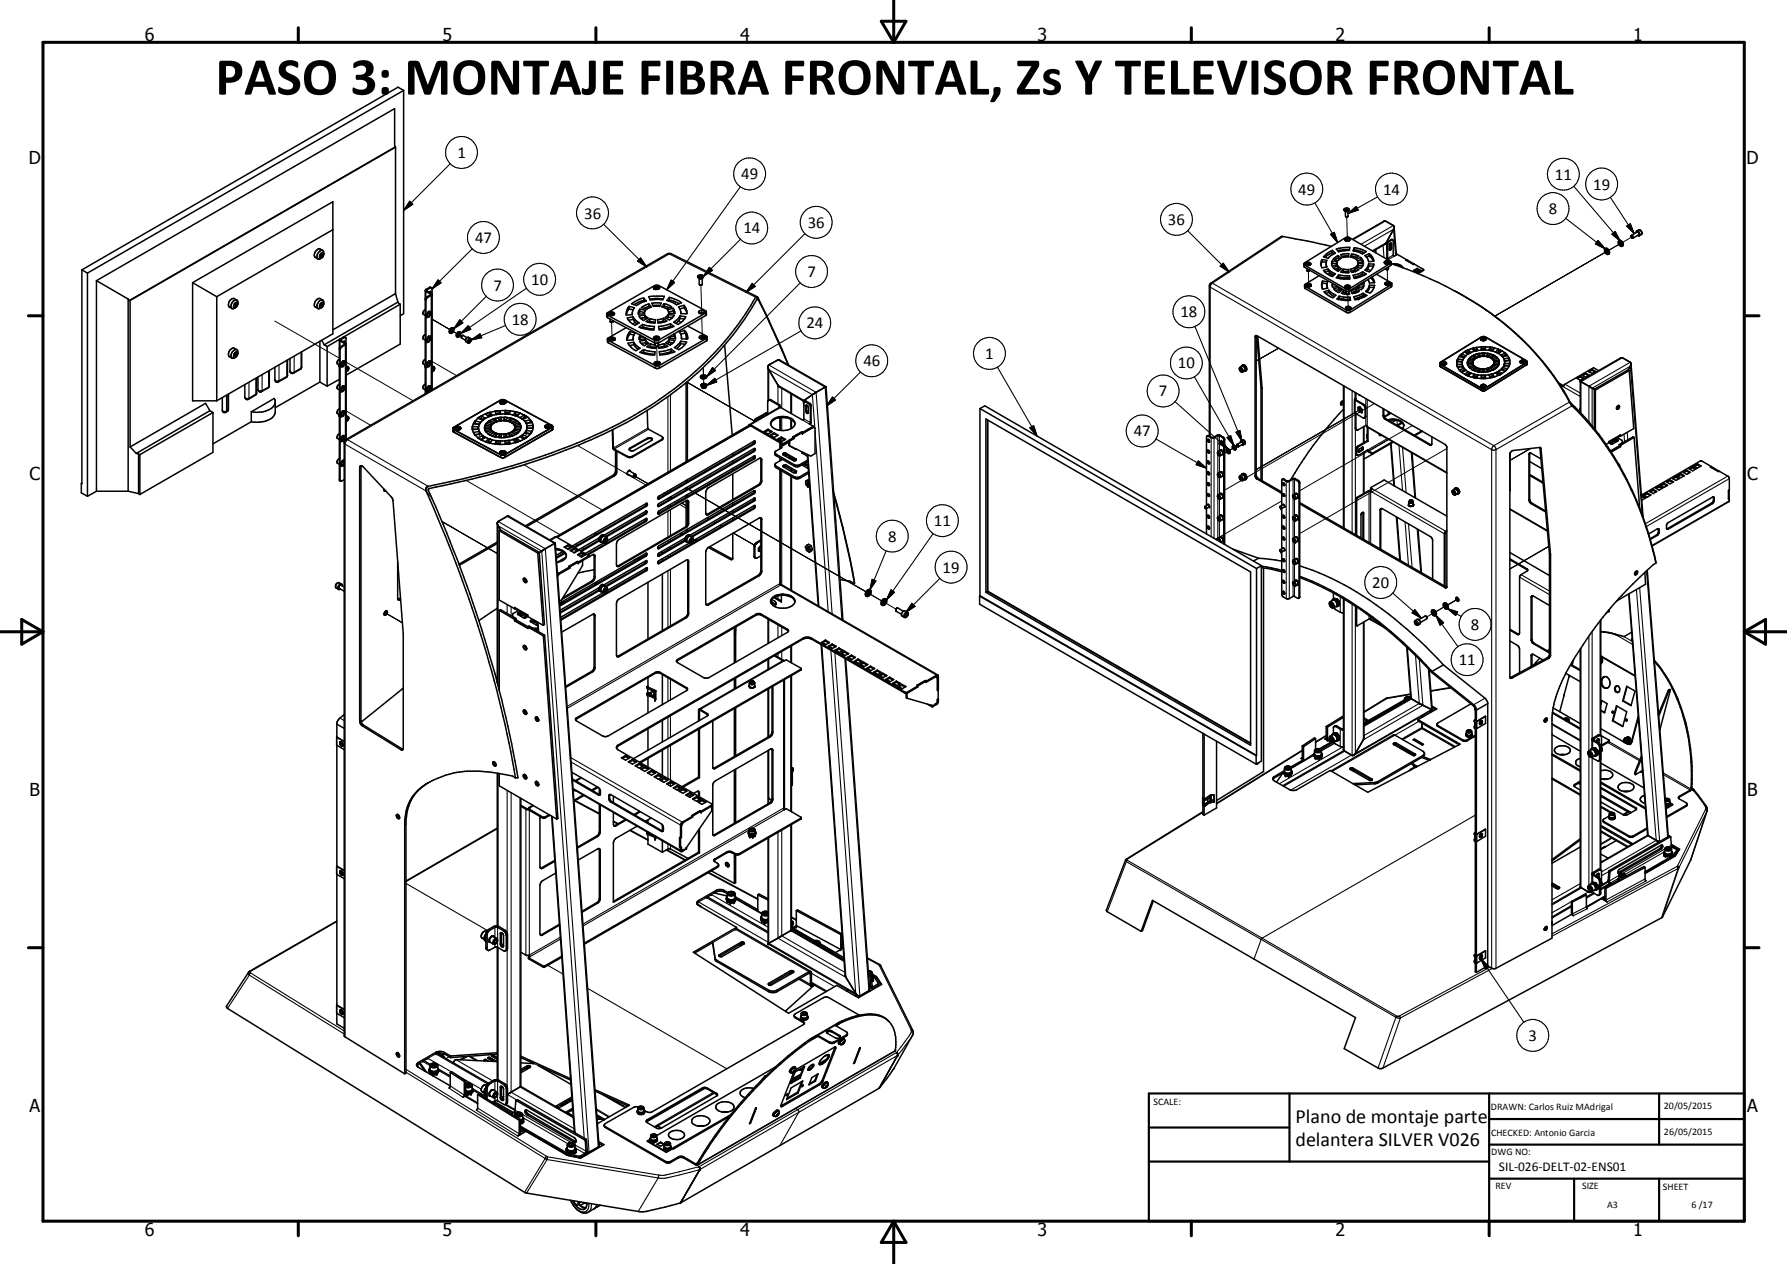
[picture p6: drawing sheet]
<svg xmlns="http://www.w3.org/2000/svg" width="420mm" height="297mm" viewBox="0 0 420 297" stroke-linecap="round" stroke-linejoin="round" font-family="sans-serif">
<defs><g id="words">
<text font-size="12.6" x="50.7" y="22.2">PASO 3: MONTAJE FIBRA FRONTAL, Zs Y TELEVISOR FRONTAL</text>
<g font-size="4.7">
<text x="304.6" y="263.9">Plano de montaje parte</text>
<text x="304.6" y="269.3">delantera SILVER V026</text>
</g>
<g font-size="4.2">
<text x="34" y="9.6">6</text>
<text x="104" y="9.6">5</text>
<text x="174" y="9.6">4</text>
<text x="244" y="9.6">3</text>
<text x="314" y="9.6">2</text>
<text x="384" y="9.6">1</text>
<text x="6.8" y="38.7">D</text>
<text x="410.6" y="38.7">D</text>
<text x="7" y="112.9">C</text>
<text x="410.8" y="112.9">C</text>
<text x="7" y="187.1">B</text>
<text x="410.8" y="187.1">B</text>
<text x="7" y="261.4">A</text>
<text x="410.8" y="261.4">A</text>
<text x="34" y="290.4">6</text>
<text x="104" y="290.4">5</text>
<text x="174" y="290.4">4</text>
<text x="244" y="290.4">3</text>
<text x="314" y="290.4">2</text>
<text x="384" y="290.4">1</text>
</g>
<g font-size="3.9">
<text x="107.6" y="37.1">1</text>
<text x="174.3" y="42.1">49</text>
<text x="305.3" y="45.7">49</text>
<text x="325.2" y="45.7">14</text>
<text x="365.6" y="42.2">11</text>
<text x="374.6" y="44.5">19</text>
<text x="137.4" y="51.4">36</text>
<text x="189.9" y="53.6">36</text>
<text x="274.6" y="52.8">36</text>
<text x="364.2" y="50.3">8</text>
<text x="111.7" y="57.1">47</text>
<text x="174.8" y="54.9">14</text>
<text x="189.9" y="65.1">7</text>
<text x="116" y="68.3">7</text>
<text x="124.9" y="66.9">10</text>
<text x="120.3" y="76.3">18</text>
<text x="189.6" y="77.2">24</text>
<text x="277.6" y="74.5">18</text>
<text x="203" y="86.1">46</text>
<text x="231.6" y="84.3">1</text>
<text x="276.9" y="86.6">10</text>
<text x="272.5" y="93.2">7</text>
<text x="266.6" y="102.6">47</text>
<text x="219.6" y="123.6">11</text>
<text x="208.8" y="127.3">8</text>
<text x="221.6" y="134.6">19</text>
<text x="322.7" y="138.2">20</text>
<text x="345.8" y="148">8</text>
<text x="343" y="156.3">11</text>
<text x="359.4" y="244.6">3</text>
</g>
<text font-size="3.1" x="352.4" y="275.2">SIL-026-DELT-02-ENS01</text>
<g font-size="2.4">
<text x="271.2" y="259.7">SCALE:</text>
<text x="350.6" y="260.8">DRAWN: Carlos Ruiz MAdrigal</text>
<text x="391.2" y="260.6">20/05/2015</text>
<text x="350.6" y="267">CHECKED: Antonio Garcia</text>
<text x="391.2" y="266.7">26/05/2015</text>
<text x="350.6" y="271.4">DWG NO:</text>
<text x="351.6" y="279.3">REV</text>
<text x="372" y="279.4">SIZE</text>
<text x="391" y="279.6">SHEET</text>
<text x="377.9" y="283.8">A3</text>
<text x="397.7" y="283.8">6 /17</text>
</g>
</g></defs>
<g fill="none" stroke="#000" stroke-width=".24">
<path d="M316.6 51l.2 5.7M316.9 58.6v.2M378 59l-26.6 15.3 26.5-15.2M381.2 57.1l-2.9 1.7 2.8-1.6M383.7 55.7l-2.2 1.2M64.6 75.4l15.2 8.8M101.5 75l4.2 2.4-4.2-2.4M106.2 77.6h-.2l1.4 .8M107.8 78.6l-.2-.1 .9 .5M143.8 75.7l.1 4.1M154.5 70.1v.3M154.5 71.8v.2"/>
<path d="M164.8 67l.2 6.7M165 74.7l.1 4.6M307.6 63.8l.1 3.3M316.9 69.1l.1 3.4M316.9 63.8v.3M316.9 60.1v.3M316.9 65.3v.3M317.1 63.8v.1M317.1 65.3v.1M317.2 68.8v.3M317.3 70.4v.2M326.2 63.4l.1 3.3"/>
<path d="M81.4 96.6l5.8 3.3M81.4 85.1l15.7 9.1M101.5 84.9l5.8 3.4M154.4 81.4l.1 4M161.5 89.8l15.8 9.1M165.4 88.6l-.1-2.2 .1 2.3M165.4 89l.1 1.6M300.6 81.8l-5.3 3M319.3 96.6l-24 13.8M323.2 94.8l-35.3 20.4M332.1 100l-26.5 15.3M109.6 112.9l22 12.7"/>
<path d="M123.2 109.2l18.4 10.7M135.8 104.7l16 9.3M149.3 111.9l3 1.8M155.6 116.2l.4 .2M156.5 116.1l-.3-.2 .4 .2M157.2 117l.4 .3M157.7 116.8l.4 .2M158.7 117.9l.4 .3M159.2 117.6l.4 .3M159.8 118.5l1.6 1M161.6 114.8l42 24.3M161.7 119l-1.4-.8 1.4 .9"/>
<path d="M288.9 105.9l-1 .6 .8-.5M290.3 105.1l-1.2 .7 1.1-.6M290.9 104.7l-.4 .3M301.4 117.7l-15.6 9M340.2 105.4l-34.6 20M359.8 105.4l-4.8 2.8M103.9 122.6l13 7.5M135.5 127.8l.3 .3M137 128.7l.4 .2M138.5 129.6l.4 .2M145.4 122l.1 .1M166.7 121.9l-.4-.2 .4 .2"/>
<path d="M167.8 122.6l.4 .2M169.3 123.4l.4 .3M172.4 125.3l4.9 2.8M204.1 139.4l-.1-.1 3.3 1.9M355 133.7l9.1-5.3-9.1 5.3M90.4 143.9l4.2 2.4zM116.5 159l.4 .3M207.8 141.5l-.1-.1 2.9 1.7M337.1 144l.2-.1-1.9 1.1M339.9 142.4l.2-.1-2.5 1.5M342.9 140.7l-2.5 1.5"/>
</g>
<g fill="none" stroke="#000" stroke-width=".25">
<path d="M105.9 38.5l-11 10.9M96.3 47.3l.8 .7-2.2 1.4zM111 58.5l-9.4 9.4M141.9 52.7l10.1 10M156.9 59.6h.3l20.5 10.2M157.8 59.6l-.5 .1-75.6 43.6M174.1 43.9l-17.4 24.2M174.1 56.2l-8.7 8.7M189.3 54.9l-13.9 13.8M279.2 54.2l9.8 9.7M301.7 55.6l-16.6 10.9M309.1 47.7l5.4 9.3"/>
<path d="M312.8 55.1l.9-.5 .8 2.4zM316.9 50.2l2-1.7 .5 .9zM319.1 58.8l-.4 .3M320.8 57.9l6.8-4 .5 6.1M323.5 58.6v.9M323.9 46.3l-7 3.9M325.2 57.7l.2 2.8M325.7 51.9l-7.5 4.4M326.1 58.5l-.1-1.5-3.3 1.9M326.1 57.2l.2 .1M326.3 56.8l.2 .1M327 58.2l.2 .1"/>
<path d="M327 57.2l.2 .1M327.1 56.3l.2 .1M327.6 59.9l-1.3 .8-.2-.1M327.6 53l-7.6 4.4M368.1 51.3l9.3 7.2M370 43.8l10.9 12.8M375.7 56.5l1.7 2-2.3-1.2zM378.6 46.4l5.6 8.5M379 55l.8-.6 1.1 2.2zM382.5 53.1l.8-.5 .9 2.3zM384.9 54.6l.3 .1M385 54.5l.2 .2"/>
<path d="M385.2 54.7h.1M385.3 54a.74 .74 0 0 1 .6 1.1M385.3 54.7v.5M385.3 54.7v.4M385.3 55.2h.1M385.3 55.1v.1M80 79.7l.2 .1-.2 .3v1.5M80.8 79.2l.2 .1M100 70.5l.1 .1M100.1 68l.3 .1v.3l-.3 .1v1.4M100.4 69.8l.2 .1M101 67.6l.2 .1"/>
<path d="M101.4 69l-.2 .1 .2 .3v22.3M103 65.8l.7 .7-2.1 1.4zM108.1 75.1l.7 .8-2.1 1.4zM110.1 76.5l.6 .9-2.4 1zM110.2 79.8l.2-.1a.36 .36 0 0 1 .4 .2 .36 .36 0 0 1-.2 .4l-.2 .3-.3-.1zM110.6 79.5h-.2a.83 .83 0 0 0-.5 1l.1 .1M110.8 79.9l2-1.5 .5 1zM114.3 69.6l-7.6 7.7M118.9 76.5l-8.1 3.4M123.8 67.7l-15.5 10.7M142.8 74.1l.1 .6M149.9 61.3l.7-.7 1.4 2.1z"/>
<path d="M153.9 80v.6M154.8 79.9l.1 .7M157.6 76.7v.1M157.6 79.2v.3M157.8 65.8l.8 .6-1.9 1.7zM165.9 73.6v.6M166.1 79.5v.6M166.8 62.8l.7 .7-2.1 1.4zM176.9 66.6l.7 .7-2.2 1.4zM177.8 69.7l.3 .6M178 70.4l.3 .1M178.3 70.1l.9 2"/>
<path d="M188.2 66.5l-22.1 22M188.3 77.8l-22.2 12.8M281 76.7l11 27M284.3 67.2l.3 .3 66.5 38.3 .6-.1 17.9-10.3M284.7 66.5h.4M285.1 66.5l66.1 38.2M285.1 66.5l-.5 .8v35.3M286.9 62.5l.7-.7 1.4 2.1zM295.3 79l-.2 .2M306.7 62.3l.1 .5M306.9 67.3v.5M316 63.8v.1"/>
<path d="M316 65.3v.2M316 68.7v.3M316 70.3v.3M316.4 67.9v.5M316.6 72.9v.5M317.3 67.9v.5M317.4 72.9v.5M317.9 68.7v.2M318.6 70.1v.3M318.7 63.8h.1M318.7 65.3v.1M318.8 68.4l-.2 .4"/>
<path d="M320.7 69.5l-.2 .1M321.5 68.6v.1M326.9 61.9v.5M327.1 66.9v.5M327.7 60.2l-1.3 .8M52.3 96.4l.1 .2M52.4 96.6l.1 .3M53.2 92.9v3.8l-.1 .2M53.5 92.7v3.9l-.1 .1M53.7 96.2l-.6 .5-.7-.1M57.6 93.3l.1 .3M57.7 93.6l.2 .2"/>
<path d="M58.5 89.8v4M60.1 88.9v3.9l-.1 .1M60.4 92.4l-.1 .2-1.8 1h-.8M60.7 91.6l.1 .2M60.8 91.8l.1 .2M61.6 88.1v3.8l-.1 .1M63.1 87.2v3.8l-.1 .2M63.3 90.7l-.2 .2-1.5 .9h-.8M64.8 89.5l.1 .2M65.6 85.7v3.9l-.1 .1M67.4 84.7l-.1 4M67.6 88.2l-.2 .2-1.9 1.1h-.5l-.4-.3"/>
<path d="M68.2 87.2l.2 .2M68.4 87.4l.3 .1 .5-.1M68.4 87.4l.1 .3M69.2 87.4l-.2 .3M69.2 83.7v3.7M70.8 82.8v3.8l-.2 .2M70.9 86.3l-1.7 1.1M79.8 82.1l.2 .2M80.2 81.4l.1 .1M81.2 80.6l-.2 .1 .2 .4v22.3M81.4 98.3l.2-.3a.41 .41 0 0 1 .4 .4 .41 .41 0 0 1-.3 .4l-.3 .1M81.4 86.6l.3-.3a.53 .53 0 0 1 .2 .6 .53 .53 0 0 1-.5 .4"/>
<path d="M81.9 97.9l-.5 .2M81.9 86.2l-.5 .3M101.5 86.6l.4-.3a.53 .53 0 0 1 .2 .6 .53 .53 0 0 1-.6 .4M102.1 86.2l-.6 .3M143 80v.6M154 85.9v.6M155 85.9l.1 .6M157 80.8h.1M157 82.9v.2M157 93.2v17.8M157.6 80.5v.6M157.6 82.7v.3"/>
<path d="M157.6 92.8v17.8M166.1 90.6l2-1.7 .4 .8zM167.5 86.4l.7 .7-2.1 1.4zM177.8 98.3l.2 .2M179.9 97.2l.2 .1v.2M180.5 97.3h.1M180.8 94v-7.1l10.2 5.9 .6 7.8M180.8 85.8l11.1 6.4 3.8 52.1M181.3 94l-.2 .1M182.9 84.6l11.1 6.4 3.9 54.6M183.2 95.8h.1M183.3 98.2v2.9"/>
<path d="M183.5 95.8l-7 4v.3l-45.5 26.2M183.8 91.3v4.6M183.8 98.1v3.1M185.9 92.5v4.6M185.9 98.5v2.3M188.8 98.8l1.5 .9M189 98.4l1.5 .9 .2-.1M189.1 94.4l-.1-.3-6.1-3.6v4.4M189.5 94.3l-.2 .1M189.6 96.5l-.2 .1M189.6 95.3l-.2 .1M190.4 94.8l-.2 .1"/>
<path d="M190.7 95.3l-.2 .1M195.7 93.3l.7 .7-2.1 1.4zM202.3 87.4l-8 8M234.5 86.3l9.3 16.1M276.3 94.4l12.4 11.1M280.8 88.6l9.3 16.2M291.5 86.5a.57 .57 0 0 1 .6 .2 .57 .57 0 0 1-.1 .7 .75 .75 0 0 1-.5-.9zM291.5 86.3a.74 .74 0 0 1 .7 1.1M316 90.7v33.4M317.9 91.8v33.4M318.8 93.8l-.2 .3v3M320.7 95l-.2 .1"/>
<path d="M321 98l.1-.2v2.2M321.1 93.6v2.2l-.1 .1M321.5 93.9v6.3l18.7 10.8M325.4 97.5l-.2 .1M325.9 98.5l-.2 .1M326.5 96.8v.5M327.1 97.2l-1.6 .8M328.5 98.8v1.1M329.3 99.1v.3M338.7 85.7v.5M348.3 91.2v.5M349.2 91.2v.5"/>
<path d="M358.8 85.3v.5M366.7 90.4l4.8 2.8M367.9 90.3l3.6 2.1M369 94.5l-17.8 10.2M369.1 94.7l.2 .1M369.6 95.3l.7 .4M371.5 96.2h.1M381.5 84.1l-9.8 5.6v7.4M383.3 85.1l-9.7 5.7v8.4M79.8 112.7l.2 .1M80.9 104.1l.2 .3 19 11M81.4 103.3h.3"/>
<path d="M81.7 103.3l-.6 .9v139.5M81.7 103.3l19 11M84.9 109.7l-.3 .2M100.1 115.3l1.4 1.7M100.4 114.4l.4 .5M106.7 101v.6M117.7 106.8v.7M118.7 106.8v.6M129.7 100.5v.6M144.2 111.6l.3 .2M144.7 110.7l.3 .2M147.5 107.2v.2"/>
<path d="M148.1 105.3l.1 .2M148.7 107.2v.2M151.7 118.9l.2 .1M152.2 103v.2M152.3 100.6l-8.1 4.7-.1-.1M152.5 100.9l-8.1 4.6v.2M154.8 118.9l.2 .1M154.8 117.1l.2 .2M155.6 103.3v.1M157 115.4v.4M157 117.1v.5M157 118.9v.4"/>
<path d="M157.6 115v.5M157.6 116.8v.4M157.6 118.5v.5M157.6 119.8v6.1M161.7 117.9l.2 .1M177.1 115.9l.2 .1M177.1 104.3l.2 .1M177.1 119.4l.2 .1M177.1 107.7l.2 .2M177.1 106l.2 .1M177.1 117.6l.2 .2M178.3 113.9l.2 .1"/>
<path d="M178.9 108l.2 .1M178.9 112.9l.2 .1M182.4 106.7v.4M182.4 109.5v.4M183.3 110.4v26.8l-50 28.8M183.3 103.1v.5M183.3 104v1.5M183.3 107.6v.7M183.8 103v.8M183.8 104.3v.6M183.8 110.7v26.8M184.9 106.6v.2"/>
<path d="M184.9 109.3v.4M185.9 104.9h.1M185.9 107.5v.2M185.9 110.3v.4M185.9 111.9v26.8M186.8 109.2v.4M186.8 112.1v.3M187.1 107.8v.4M187.1 110.6v.4M188 109.2v.4M188 112.1v.3M189.4 108.9v.4"/>
<path d="M189.9 112.8h.1M190 106.8l2.6 35.7M191.6 101.3l3.1 42.5M242.1 100.5l.9-.5 .8 2.4zM271.8 103.2l11.9 6.8M281.8 108.3l1.9 1.7-2.4-.8zM284.2 102.4l-.2 .1M284.9 102.8l-.1 .1v23.2M285.3 102.8l.1 .1v23.6M286.2 102.3l.1 .1v3.8M286.3 106.8v4.5M286.3 111.9v4.4"/>
<path d="M286.3 117v4.5M286.7 107.1v3.9M286.7 112.2v3.9M286.7 117.3v3.9M286.9 110.9h.1M286.9 105.8h.1M286.9 116h.1M286.9 102.3l-.2 .1v3.6M287.2 103.5l1.5 2-2.2-1.3zM287.6 102.7l-.2 .1M287.9 103.3l-.2 .1M288.5 102.8l.8-.4 .8 2.4z"/>
<path d="M290.6 101.6l.9-.4 .5 2.5zM291.5 112a.5 .5 0 0 1 .6 .2 .5 .5 0 0 1-.2 .7l-.4-.5zM291.5 111.8a.73 .73 0 0 1 .7 1.1M291.9 103.8h.1M291.9 103.8l-.1 .1M291.9 103.8l.4 .4-.2 .2M291.9 103.8v.1M292 103.9l.1 .1M292.1 103.4l.4 .1 .3 .4-.1 .5M292.2 104.1v.3M295.3 111.7l-.2 .1M295.8 112.4l-.2 .2"/>
<path d="M301.9 112.6l-.2 .1M302.6 113l-.2 .1v27.6M303 113l.1 .1v27.6M303.9 112.5l.1 .1v3.7M304 117v4.5M304.4 117.3v3.9M304.6 116h.1M304.6 112.5l-.2 .1v3.5M305.3 112.9l-.2 .1M305.6 113.5l-.2 .1M318.6 100.6l.2 .1M318.7 100.8v24.8"/>
<path d="M318.8 117.2l.2 .1M318.8 106.6l.2 .1M318.8 105.6l.2 .1M319 116.9l.2 .1M319.3 104.8l.1 .1M319.4 106.1l.2 .1M320.1 105.7l.1 .1M320.5 100.3v3.8M320.5 106.3v9.7M321.4 102.2l-.1 .3M321.5 100.4l.2 .1M321.7 115.4h.2v12.1"/>
<path d="M322.6 114.9l17.3 9.9v.2M324.6 102.2l.1 .1M324.6 119.8l-.1 .1M326.2 103.1l-4.6 2.6M326.5 103.3l-4.7 2.7v.2M327.1 104.2l.8 10M328.9 104.6l.9 10.7M329.8 105.2l.8 10.5M331.8 106.3l.8 10.7M332.4 118.6h.1M336.3 104.5l-.2 .1M341.5 115.4l.2-.1 .3 .2 .2 .6a.54 .54 0 0 1-.7-.1 .54 .54 0 0 1 0-.6z"/>
<path d="M341.6 115.2a.74 .74 0 0 1 .6 1.1M351.2 104.7l.5 .8v122M351.2 104.7l-.5 .8v122M355 119.5l8.8 5.1M359.7 106.7l-.2 .1M359.7 117.3l-.2 .1M360.2 118.2l-.2 .2M362.1 105.3l.2 .2M374.3 100.1v-8.9l9-5.1 2.8 34.8M378.7 103.9v.3M379.7 103.3v.3M380.2 103.5v.2"/>
<path d="M381.8 102l.2 1.8M382.6 101.6l.1 1.7M402.4 118.2l.2 .2M402.9 117.5l.1 .1M402.9 117l.1 .1M406.2 111.9l-19.3 11.2M406.6 117.7l-18.2 10.5M406.6 112.5l-19.5 11.2M79.7 138.1v.2M79.8 136.9a.82 .82 0 0 0-.7 1.3M80.2 137.5l-.3 .1-.2 .4M80.2 137.5h-.2l-.3 .3 .1 .5"/>
<path d="M117.1 122.6l11.1 6.3 10.3 141.9M119.2 121.3l11.2 6.4 10.3 141.9M130.8 126.2l-1.4 .8M139.1 136.6l.2 .1M139.7 135.5l.2 .1M139.7 130.6l.2 .1M142.1 126.7l.6-.3a.68 .68 0 0 1-.1 .8 .68 .68 0 0 1-.7 .3v-.5zM142.1 138.3l.4-.2a.6 .6 0 0 1 .1 .7 .6 .6 0 0 1-.7 .3zM142.7 126.4a.79 .79 0 0 0-.8 .4 .79 .79 0 0 0 0 .8M142.7 138a.77 .77 0 0 0-.8 .4 .77 .77 0 0 0 0 .8M145.4 133l.2 .1M151.6 130.6l.2 .1"/>
<path d="M151.6 120.7l.2 .1M151.6 122.5l.2 .1M151.6 132.4l.2 .1M151.7 134l.2 .2M154.8 128.8l.2 .1M154.8 132.3l.2 .1M154.8 120.6l.2 .2M154.8 130.6l.2 .1M157 120.1v6.1M157 127v.5M157 128.8v.4M157 130.5v.5"/>
<path d="M157 134.1v13.3M157.6 126.7v.4M157.6 128.4v.5M157.6 130.2v.4M157.6 133.8v13.3M161.1 123.9l.2 .1M161.7 122.8l.2 .1M161.7 131.9l.2 .1M162.3 126.7a.36 .36 0 0 1 .6-.2 .36 .36 0 0 1 0 .6l-.3 .4-.4 .1-.1-.6zM162.8 126.4a.82 .82 0 0 0-.7 1.2M166.4 120.8l.2 .1M172 131.3l-.3 .1"/>
<path d="M177.3 130.7l.2 .2M177.3 128.4l.2 .1M177.8 127.5l.2 .1M178.3 135.2l.2 .1M178.9 122l.2 .1M178.9 134.1l.2 .1M182.9 140v.7M190.1 127.9l.2 .1M191 128.9v.3M205.1 136.1l.8 .4-1.4 2.1zM208.4 129.5l-3.9 9.1M209.5 138.6l.8 .6-1.9 1.8z"/>
<path d="M219.4 125.4l-11 15.6M221 135.9l-8 8M286.3 122.1v4.4M286.7 122.4v4M286.9 121.1h.1M286.9 126.2h.1M304 122.1v4.4M304 127.2v4.5M304 132.3v4.5M304 137.4v2.8M304.4 122.4v4M304.4 127.5v3.9"/>
<path d="M304.4 132.6v4M304.4 137.7v2.5M304.6 131.3h.1M304.6 121.1h.1M304.6 126.2h.1M304.6 136.4h.1M320.5 120.5l.1 .1M320.5 126.7h.1M327.4 139.4l6.8 5.9M328.5 121.6l.8 10.1M330.4 122.7l.8 10.1M331.2 123.1l.8 10.2"/>
<path d="M333.2 124.3l.8 10.2M339.8 125.3l-.2 .1-17.3-10v12.3M340 137.9l-.2 .2M357.3 135.6l7 4.1M357.6 135l6.7 3.9M359 133.6v.3M383.1 139.5l4.5 56.9-11.2 6.4M384.8 138.6l4.6 58.9-12.9 7.4M385.5 138.1l4.7 59.6M387.1 134.1l5 62.6M389.5 125.7l.2 .1M389.9 125l.2 .1"/>
<path d="M389.9 124.5h.2M392.1 124.2l.1 .1M93.7 140.8l.3 .2M119.2 142.1v2.1M120.2 142.6v2.1M122.2 144.3v.4M122.5 144v.4M122.7 144.5v.4M123.5 144.9v.3M123.7 144.7v.4M125.5 145.8v.3M126.5 146.3l.2 2.2"/>
<path d="M139.1 157.8l.2 .1M139.7 144.6l.2 .1M139.7 156.8h.2M145.4 154.2l.2 .1M154 158v.2M155.3 158v.2M157 159.3v5.5M157.6 159.6v4.9M159.3 155v.2M161.1 145.1l.2 .1M161.7 144l.2 .1M166.4 142l.2 .2"/>
<path d="M173 148.9l-.3 .1M177.8 144.3v.3M179 144.3v.3M180.8 145.6v5.5M181.6 141.6l-.2 .1M182.3 142l-.2 .1M182.9 146.8v3.1M182.9 153.6v.8M183.8 147.3v2.1M183.8 153.1v1.8M184.1 155.3h.1M184.2 159.8v30.1l-47.1 27.3"/>
<path d="M184.2 155.2l-.1 .1M184.4 155.3l-19.7 11.4-.2 .3-.3-.1M185.2 147.9v.2M185.9 151.9v3.8M185.9 158.9v31.8M188.3 157.3v.2M188.8 150v.2M190.8 150v.2M193.2 151.6l5.7 78.1-16-9.2v-24.9M195.4 152.8l5.8 80.7-20.4-11.8v-24.9M196.3 153.4l5.9 80.7M198.6 154.7l5.7 78.1"/>
<path d="M213 144.1a.35 .35 0 0 1 .5 0 .35 .35 0 0 1-.1 .5l-.4 .5-.3-.2v-.4zM213.3 143.8a.79 .79 0 0 0-.7 .4 .79 .79 0 0 0 0 .9M214.4 141.8l.7 .7-2.1 1.4zM220.6 158.9h-.4v-.2l-36.7-21.2-50.1 29M305.6 140.3l-.2 .1M312.7 141.5a.79 .79 0 0 1 .8 .5 .79 .79 0 0 1-.1 .8h-.3l-.4-.4-.1-.4zM312.7 141.4a.93 .93 0 0 1 .9 1.4M314.5 141.1l.2 .4M315.1 140.3v3.6M316 140.8v35.6M317.9 141.9v35.6M318.7 142.5v34.6l17.9-10.3-.8-9.7"/>
<path d="M318.8 146.8l.2 .1M320.5 146.2v27.7l14-8.2-.8-10.8M321.9 144.7v.8M322.3 144.9v.6l2.6 1.4M330.9 152.2l1 12.1-11.2 6.4M332.6 143.3l1.6 2-2.2-1.3zM332.6 146l.3-.1 .3 .2 .2 .7a.56 .56 0 0 1-.7-.2 .56 .56 0 0 1-.1-.6zM332.7 145.8a.71 .71 0 0 1 .7 .4 .71 .71 0 0 1 0 .7M332.8 154.1l.9 11.2-13 7.5M337.6 144.6l1.8 1.7-.8 .6zM337.6 144.6l5.2 7.4M340.3 143l2.4 .8-.4 .9z"/>
<path d="M340.3 143l3.3 1.9M355.2 159.2l.3 .1M356.9 149l-.2 .1M360.2 154l-.2 .1M360.2 150.2l-.2 .2M360.2 140.3l-.2 .1M360.7 151.2l-.2 .1M363.8 154.6l.2 .2M364.3 153.7l.3 .1M371.7 152.3v56.3M373.6 149.5v27M374.3 148.4v25.2"/>
<path d="M376.2 145.9v26.9M376.6 154.3h-.1M378.3 143.5v.2M379.8 149.1l4 2.3M381.8 149.6l2 1.1M79.2 173.2v1.9M79.9 168.7l1 .6M84.9 169.3l-.3 .2M85.5 170.4l-.3 .2M94.5 176l-.3 .1M117.1 161.2v-37.6l10.3 5.9 10 138M134.2 178.1l26.2 15.1v.2"/>
<path d="M134.3 179.1l25.7 14.8 .2-.1M135.5 168.7v.3M145.4 175v.3M152.2 161.3v.5M152.2 163v.3M152.2 162.9v.1M154.1 162.3l.1 1.9M154.1 162.3v.1M157 168.5v5.1M157 175.5v7.5M157.6 168.2v5.1M157.6 175.2v8.1"/>
<path d="M161.4 161.6v.2M166.2 167.6v.3M176.1 161.2h.1M180.9 173l.2 .1M181.5 172l.2 .1M181.5 176.3l.2 .1M212.8 162.7v.2M213.3 162.7v.2M220.2 165.3h.1M220.2 165.3v.2M220.6 164.8l-.2 .2M306.2 176.4l-20.2 12.5"/>
<path d="M306.2 178.1l-.3 .1M309.1 176.4a.9 .9 0 0 0 1.6 0M309.2 176.3a.8 .8 0 0 1 1.4 .1l-.4 .3-.5 .1-.5-.3zM311.8 173l-2.5 1.5M311.8 173.5l-.3 .2M312.7 173.1a.83 .83 0 0 1 .7 1.3 .83 .83 0 0 1-.7-1.3zM312.7 173a.9 .9 0 0 1 .9 .5 .9 .9 0 0 1 0 .9M314.3 170.6l-.3 .1M314.5 172.6l.2 .5M315.4 171.2l-.3 .2v4M315.7 175.6l-14.9 8.6M316.2 176.5l-14.4 8.3"/>
<path d="M317.7 177.5l-14.2 8.2M320.7 170.1h.1M325.8 164.2h.2M326 164.2l-5.3 3.2M326.1 164l.1 .1M326.2 164.1l-.2 .1M328.3 174.6v.3M329.6 173.7l4.7-2.8 7.9 4.5M330.2 164.3l.3 .3M331.6 163.2l-5.4 .9M331.6 163.9a.79 .79 0 0 0-1.2 .3l.3 .3M332 179.3l1.3 .8"/>
<path d="M332.3 179.8l.3 .3 .5 .1M332.7 177.2v.3M333.6 169.5l-20.4 11.8M334.5 177.5v.3M334.7 168l.3 .2M336.2 167.1l.4 .2M336.3 178.5h.1M337.2 166.5l-.4 .3M338.1 170.5v.2M341.2 161.7l-4.7 .7M343.9 173.9v.2M344.8 171.9l.3 .4 .7-.1 .2-.3"/>
<path d="M345 173.9v.2M345 171.6h.7l.3 .2a.65 .65 0 0 1-1.1 .2zM346.7 172.9v.2M346.7 170.7v.3M346.7 169.2v.4M346.7 170.6v.1M347 169.8v-.3h.2v1.7M347 170.9v.3M347.1 169.5h.1M347.1 170.9h.1M349.2 164.1l-2.7 1.5M363.2 169.1l.2 .1"/>
<path d="M364.9 170.1l6.6 3.8M367.7 169a.66 .66 0 0 1 1.1 .2l-.3 .2M368.9 169.2l-.3 .3M373.5 176.5a.93 .93 0 0 1 .8 1.4M373.5 176.6a.76 .76 0 0 1 .8 .5 .76 .76 0 0 1-.2 .8 .9 .9 0 0 1-.6-1.3zM373.6 177.6v30.5M374.3 178.1v27M374.5 173.5l.3 .1v.3l-.3 .2v1.7M374.5 177.8v.4M375.3 176.2l.2 .4M375.7 173.7l.3 .2M375.7 172.7l.3 .2"/>
<path d="M375.8 174.5l-.2 .2M376.2 178.6v25.7M376.4 178.3l-.3 .2M376.4 175.4l-.3 .2M378 174.5l7.5 4.3M378.3 174.1v.2M378.3 174.3l7.3 4.2M382.2 173.7a.41 .41 0 0 1 .3 .3 .41 .41 0 0 1-.2 .4M383.7 174.3l-.1 .1M95.5 193.6l-.3 .2M116.9 194.8l-21.4 12.4M117.1 181.7v36"/>
<path d="M119.2 185.8v33.4M120.2 186.3v70.4l14.8 8.6M122.2 187.5v67.9l12.6 7.3M123.9 190l-.3 .2v34.3M124.4 190.4v34.1l7.3-4.2M125.5 189.4l-.8 .4M127.7 192v.3M128.1 192v.3M129.9 191.9l5.3 74.4M134.7 185.3l25.3 14.5h.4v.3M135.1 188.2l5.8 3.1M136.8 182.8l-1.3 .8"/>
<path d="M140.3 196.5l.2 .1M140.9 186.7l-.2 .1M140.9 199.7l.2 .1M140.9 195.4l.2 .1M143.3 186.9l-.1 .2M143.3 187.5l-.1 .2M143.8 188.4l-.1 .1M144.2 193.1l1 .5M144.6 194l.3 .1M148 195.2l4.3 2.3M152.2 195.7v.3M152.2 195.6v.1"/>
<path d="M154.2 196.6v.3M155.6 195.2l-.1 .2M156.6 199.8l4.4 2.3M157 184.3v.1M157 198.3v1.2M157.6 183.9v.8M157.6 198.7v.8M164.2 186.2l.3 .2M167.4 189.1v.3M168 180.5l.2 .1M168 196.2l.2 .1M176.1 195.5l.4 .4 .8-.1"/>
<path d="M176.3 194.9l.8-.2a.34 .34 0 0 1 .3 .4 .34 .34 0 0 1-.4 .3l-.8-.2zM177.4 195.8v.2M177.5 195.1l-.4 .4h-.6l-.4-.4-39 22.5M177.5 195.5l-.1 .3M180.8 187.6v1.2M180.9 188.7l.2 .1M181.5 187.7h.2M183.8 195.1v24.8l14.9 8.6M184.4 190.3l-7.5 4.3M185.9 193.8v24.9l12.5 7.2M186.2 180.6h.1M186.3 181l-.2 .1"/>
<path d="M186.3 184.2l-.2 .1M188.3 192.3v.2M282.8 190.9l-17.7 11M282.8 187.5v.3M282.8 189v.2M282.8 188.9h.1M283.2 188v-.3h.2v.3M283.2 189.1v.3M283.4 189.1v.3M284.6 186.8l.1 .3M284.7 186.8v1M299.6 182.5v.3"/>
<path d="M302 180.6a.93 .93 0 0 0 1.6 0M302.2 180.3a.84 .84 0 0 1 1.3 .3l-.3 .2h-.7l-.4-.3zM318.1 180.5v.3M318.2 180.8l-.3 .2M322.5 183v.3M323.1 183.9v.3M323.9 183.7v.3M346.7 197.3v.2M346.7 195.7v.4M346.7 197.2h.1M346.9 191.6l-50.2 28.9-1.9 4.9M347 196.3v-.2h.2v1.6"/>
<path d="M347 197.5v.2M347.1 197.4h.1M370.3 184.3v.2M376.4 195.2l6.5 3.7M377.1 193.1v.2M377.2 199v.1M378.4 191.3a.72 .72 0 0 0 1.2 0M378.5 191.1a.56 .56 0 0 1 .6-.2 .56 .56 0 0 1 .4 .4l-.7 .3-.3-.2zM378.8 190.9h.1M378.9 196.8l-2.5 1.5M379 197l-2.6 1.5M383 196.4v.2"/>
<path d="M384 196.4v.2M384.5 189.8v.2M385.9 181.3h.1M390.3 199.4l.3 .2M391.1 181.7l6.9 3.8M391.1 182l6.3 3.7v.1M391.4 199.5l-9.9 5.8M391.4 199.6a.9 .9 0 0 0 1.6 0M391.6 187.7a.49 .49 0 0 1 .5-.1 .49 .49 0 0 1 .3 .5l-.8 .1M391.6 199.3a.94 .94 0 0 1 1.3 .1 .77 .77 0 0 1-.7 .5 .77 .77 0 0 1-.7-.5zM392.5 196.5l.2 .1M392.6 188l-.3 .3h-.7"/>
<path d="M393 198.6l-.8 .5M393.2 199.1l-.3 .2M393.6 199.1h.1M393.6 199.1l-.1 .2M393.6 199.1l1.1 .6M394.3 199.7v.4M394.7 199.7h.1M394.8 187.1v.2M396.4 189.3v.2M398 185.5h.1M398 185.5l2.9 4 .1 .8M398 185.5l.3 .1"/>
<path d="M398 185.5h.2M398.2 185.5h-.2M401 190.3l-6.6 13.2M401 190.3l.3 .4-6.6 13.2M401.4 190.6l-3.9 11.6M79.2 216.6l-20.3 11.7M79.2 203.6v1.9M95.5 207.6l19.1 11.1M114.2 219.5l.3 .2M114.3 218.9a1.11 1.11 0 0 0-.9 1.6M114.8 218.4l.3 .2M116.1 217.7l.3 .2v2.4"/>
<path d="M117.3 217.7l-.3 .2v2.8M117.9 219.3l-.3 .2M118.7 218.6l-.3 .1M119.3 219.6l-.3 .2M127.4 219.6l.2 .1M127.4 203.9l.2 .1M140.3 212.1l.2 .2M140.9 211.1l.2 .1M164.2 212h.1M164.2 212l16.4 9.4M164.2 211.6v.4M164.6 212.9h-.1"/>
<path d="M166.1 210.9h.1M166.1 210.9l14.5 8.4M166.1 210.9l-1.9 1.1M166.4 205.1l11.8 6.3M167.3 210.2h.1M167.3 210.2l13.3 7.7M167.9 209.8l-.6 .4M168.1 201.8v.3M168.3 209.3v.3M168.7 203.6v.2M170.3 209.3v.3M170.9 200.2v.2"/>
<path d="M171 210.1a1.06 1.06 0 0 0 1.8 0M171.2 209.8a1.01 1.01 0 0 1 1.6 .2 .94 .94 0 0 1-1.7-.1zM172.1 200.2v.2M172.8 200.5v.3M173 218.4h.1M173 218.4l17.2 9.9v.4l.3 .2 .3-.2 5.4 3.2M173 218.4l-5.4 3.1M173.9 200.5v.3M179.1 214.8l.1 .2 .5 .3 .9-.1M180.6 214.3a1.03 1.03 0 0 0-1.4 .3l.2 .4 .6 .1 .6-.1M186.1 215.6l1.1 .7M186.2 216.7h.1"/>
<path d="M186.3 217l-.2 .2M188.7 219.8l-.3 .1M264.6 202.2l.2 .3M264.6 202.2h.1M264.8 202.5l63.4 36.6M264.8 202.5l-4.5 11.7M264.9 201.8l.2 .1M265.1 201.9v.3M265.1 202.2l63.4 36.6M265.1 202.2l-.3 .3M366.6 208.4v.4M369.5 211.9l-4.6 2.6"/>
<path d="M369.5 213.1l-4.6 2.7M371.5 207.6l-6.6 3.9M371.8 208.7l-6.9 4M373 213.1l-3.3 1.7M373.2 213.5l-3.3 1.7M373.5 209.6l-3.1 1.7M373.5 208.1a.95 .95 0 0 1 .8 1.4M373.5 208.2a.83 .83 0 0 1 .7 1.3 .82 .82 0 0 1-.7-1.3zM373.6 209.2v.5M374.5 205.1l.3 .1v.3l-.3 .2v1.6M374.5 209.4v.3M374.9 210l-1.9 1.1"/>
<path d="M375.3 207.8l.2 .4M375.7 204.3l.3 .2M375.7 205.4l.3 .1M375.8 206.1l-.2 .2M376.4 209.9l-.3 .2M376.4 207.1l-.3 .1M378.1 207.1l-1.4 .8M378.4 204.6l.2 .2M378.5 204.9l-.2-.1-1.8 1M380.5 206.4l-1.8 1.1v.3l-2.3 1.3M380.6 205l.2 .2M380.6 205.7l-2.2 1.4"/>
<path d="M380.6 205.8l.2 .3 1 .1M380.8 205.5a.81 .81 0 0 1 1.3 .3 .79 .79 0 0 1-1.4-.2zM382.2 205.8l-.1 .2M386.8 206.5l-9.2 5M387 207l-9.1 5M391.3 200.9v.2M391.3 200.2l-9.2 5.3M393.3 201.4v.1M393.4 201v.3M393.5 201.2v.2M394.3 203.6l-29.4 15.9M394.3 203.6l.2 .5"/>
<path d="M394.4 203.5l-.1 .1M394.4 203.5l.3 .2v.2M394.5 204.1l-29.6 15.9M394.5 204.1l-3.9 11.6M394.7 203.9l-.2 .2M394.7 203.9l-3.8 11.6M58.5 228.5l-.1 .3 .2 .4M58.6 229.2l22.3 13.8M58.6 229.2l-5.1 7.8M58.7 228.3h.2M58.9 228.3l-.2 .1 .2 .2M58.9 228.6l22 13.7"/>
<path d="M58.9 228.6l-.3 .6M79.2 236.2v1.9M114.2 222.8l.3 .1M116.4 221.9v.7M116.7 220.7l-.4 .2-.3 .5M117 221.1v1.5M117.1 222.7v31.1M117.9 221.6l-.3 .2M119.2 223.2v32.2M119.3 222.9l-.3 .2M127.7 227v.2M128.1 227v.2"/>
<path d="M128.8 226.9l3.6 2M131.8 220.7l-7.1 4.1M138.1 232.2l32.8 19M167.6 221.5h.1M168.1 225.1v.4M168.6 225.7v.3M169.2 224.4v.3M174.1 221.9l.3 .2M174.2 221.4v.4M180.7 232.7v.3M180.8 231.1v.3M182.7 232.7v.3"/>
<path d="M185.7 228.6l.4 .2M185.8 228.1v.4M187 239v.2M188.1 229.9l2.4 1.4 .3-.2 .3 .2v.4M188.4 238.3a.82 .82 0 0 0 1.4 0M188.5 238a.65 .65 0 0 1 .7-.2 .65 .65 0 0 1 .5 .5l-.4 .2h-.6l-.2-.3zM190.8 230.8l3.7 2.1M191.2 221.2a.95 .95 0 0 1 1.5 .4l-.3 .3M192.8 221.6l-.3 .4M197.9 222l.3 .2M197.9 222.6l.3 .2M199.5 232.7l-.3 .3"/>
<path d="M201.4 233.8l-.4 .2M204 225.3l2.6 1.4M204.2 228.1l.3 .1a.41 .41 0 0 1 .5 .4 .41 .41 0 0 1-.3 .4M204.4 231.6l.4 .3M204.8 229.1l-.3 .1M204.9 229.2l-.4 .2M205.1 231.7l.2 .2v.3l.3 .1M205.1 228.7l-.3 .4M205.2 230.3v.2M205.2 229.4h.1M205.4 229.4l-.1 .1M206.5 231.2v.4"/>
<path d="M206.6 226.7l.1 .1M206.7 226.8l7.5 15.1M206.7 226.8l.4 .2M206.8 226.7h-.2M328.2 239.1l.5 .2 .6-.1M328.2 239.1l-4.2 11.9M328.5 238.8l-.3 .3M329 238.8h-.5M329 238.8l.3 .4M329.3 239.2l-4.1 11.8M346.7 225.8v.3M346.7 224.3v.4"/>
<path d="M346.7 225.8h.1M347 224.9v-.2h.2v1.6M347 226.1v.2M347.1 226h.1M348.2 225.3l1.8 1.8-.8 .6zM348.2 225.3l10.1 14.9M350.3 227.3l-21.3 11.5M350.8 227.6l-21.5 11.6M95.5 251.3l33 20.4M95.5 252l32.7 20.2M98.4 249.7v.3M98.8 249.8h.1"/>
<path d="M99.4 249.4h.1M99.4 249.4l1.7 1M99.4 249.4l-.6 .4M100.6 248.7h.1M100.6 248.7l5.5 3.2M101.1 250.4l.1 .3 .3 .2a1.17 1.17 0 0 0 1.3-.2l.1-.3M101.3 250.1a.94 .94 0 0 1 1.5 .3 .89 .89 0 0 1-.8 .4 .89 .89 0 0 1-.8-.5zM102.4 247.6h.1M102.4 247.6l12.2 7.1M102.4 247.3v.3M102.4 247.6l-1.8 1.1M103.2 251.6l2.7 1.6"/>
<path d="M103.2 247.4h.1M103.2 247.4l1.2 .2M104 248.2h-.1M104.4 247.6l-.4 .3M104.5 247.3l-.1 .3M105.6 255.7l3.2 2.2M105.6 248.3l-.8 .5M105.9 255.2l3.3 2.1M107.2 249l8.6 5M107.2 252.5l5.9 3.4M109.3 248.3l-1.3 .7M109.5 254.7a.87 .87 0 0 1 1.4 .4l-.4 .3-1-.1"/>
<path d="M111 255.1a1.08 1.08 0 0 1-1.5 .4M111.2 256.2l3 1.8M114.2 255.6l.3 .2M114.3 249v.2M114.3 254.9a1.1 1.1 0 0 0-.9 1.7M114.8 254.6l.3 .1M115.2 248.5v.1M115.9 259l4.6 2.6M116.1 248v.1M116.1 253.9l.3 .1v2.4M116.4 258v.7M116.7 256.8l-.4 .2-.3 .6"/>
<path d="M117 257.2v1.5M117.3 253.9l-.3 .1v2.8M117.9 255.4l-.3 .2M117.9 257.7l-.3 .2M118.7 254.7l-.3 .1M118.9 259.5l2.2 1.2M119.3 257.2l2.2 1.3M119.3 259l-.3 .2M119.3 255.7l-.3 .2M121.7 258.4l-.3 .2M123.4 251.1l.4 .3M123.6 251l.4 .2"/>
<path d="M123.9 250.5v.3M125.5 249.9l1.1 .5M165.1 255.7v.2M165.8 255.8l-13.8 7.9M166.3 255.7v.2M167.7 256.7l-13.9 8.1M168.4 256.9v.3M183.8 259.8l.2 .2M186.7 251.6l.3-.1-.5 .5zM187 251a1.19 1.19 0 0 0-1 1M188.9 240.1v.2M191.7 243.8l-1.5 .9"/>
<path d="M192.5 254.8l.2 .1M193.3 253.9l.2 .1M194.2 255.3l.4-.2-.2 .3-.4 .2zM194.6 254.6l-.6 .2-.4 .4-.1 .4M195 244.9v.2M195.6 242.3v.2M196.2 244.9v.2M196.3 246.2l.2 .2M196.4 241l-4.1 2.3M197.4 243.3v.2M198.1 240.2l-1.3 .7M198.1 245l.4-.1-.2 .4-.4 .1z"/>
<path d="M198.5 244.3h-.1a1.29 1.29 0 0 0-1 .9l.1 .2M199 243.2v.3M206.9 255.3l-.2 .4M207.1 255l-.2 .3M207.4 254.5l-.3 .5M208.9 251.7l-1.5 2.8M209 251.7l-1.9 3.3M210.5 246.9l-46.5 26.8-.1-.2M210.8 247.4h.1M210.8 247.4l-23.3 13.4M210.8 247.4l.3 .5M210.8 247.4l.3 .2"/>
<path d="M211 248h.1M211 248l-23.2 13.4M211 248l-2.1 3.7M211.1 247.9h.1M211.1 247.6v.3M211.1 247.6v.1M211.1 247.9l-.1 .1M211.1 247.9l-2.1 3.8M211.1 247.9l-4.3 7.8M211.1 247.8l-.1 .2M214.2 241.9v.9l-3.4 4.6M214.2 241.9l.4 .2"/>
<path d="M214.5 243.3l-3.4 4.6M112 260.9l9.7 6.1M112.3 260.4l9.8 6M120.8 261.4l.4 .2M121.1 262a1.02 1.02 0 0 0 1.8 0M121.1 260.9l.9 .5M121.2 261.7a.9 .9 0 0 1 1.6 .3 1.03 1.03 0 0 1-1.7-.1zM122.9 261.9l11.4 6.6M123 263.5v.2M123 262.7l10.5 6.1M124.2 261.8l-.3 .2M128.2 272.2l.4 .3"/>
<path d="M128.2 272.2l-4.9 8M128.5 271.7l.2 .2M128.5 271.7l-.3 .5M128.6 272.5l26.2 4.3M128.6 272.5l-4.8 7.9M128.7 271.9l26.2 4.2M128.7 271.9l-.1 .6M133.4 269.1a1.02 1.02 0 0 0 1.8 0l2.6 1.4M133.4 271.4v.1M133.6 268.8a.9 .9 0 0 1 1.5 .3 .91 .91 0 0 1-1.6-.2zM133.6 271.1v.4M133.7 271.2v.3"/>
<path d="M135.3 270.6v.2M135.3 268.2l-.3 .2M135.3 269.8l2.2 1.3v.3l.2 .1M136.2 271.7v.4M136.3 271.7v.4M137.8 267.7l-.3 .2M137.9 267.9l-.3 .2M140.2 260.6l3.1 1.8M140.2 260.9l2.9 1.7M140.8 268.6l.1 .1M140.9 268.7h.1M140.9 268.7l-.1 .1"/>
<path d="M142.3 264.8v.2M150 260.4a.78 .78 0 0 0 .7 .4 .78 .78 0 0 0 .7-.4M150.2 260.1a.63 .63 0 0 1 .6-.2 .63 .63 0 0 1 .5 .6 .68 .68 0 0 1-1.2-.2zM152.2 263.1v.3M153 267a.82 .82 0 0 0 1.4 0M153.1 266.8a.79 .79 0 0 1 1.2 .1 .71 .71 0 0 1-.6 .3 .71 .71 0 0 1-.6-.4zM154.8 276.8l-4.7 7.9M154.9 276.1l-.1 .7M156.2 268.8a.78 .78 0 0 0 .7 .4 .78 .78 0 0 0 .7-.4M156.4 268.6l.8-.2a.39 .39 0 0 1 .3 .5 .39 .39 0 0 1-.6 .2l-.5-.1zM156.5 272.9v.3M157.7 272.9v.3"/>
<path d="M159.5 271.9v.2M160.7 271.9v.2M163.9 273.4l-.3 .2v.2M164.3 274.2h.1M164.3 274.2l.3 .4v.2M164.3 274.2a55 55 0 0 1-8.8 2l-.6-.1M164.3 274.2l.2 .7M164.4 274.3l.1 .3M164.5 274.9h.1M164.5 274.9l-7.9 2-1.8-.1M164.5 274.9l-4.5 7.8 .7-1.2M164.6 274.8h.1"/>
<path d="M164.6 274.8l-.1 .1M164.6 274.8l-3.9 6.7M182.6 262l.4-.3a.45 .45 0 0 1-.5 .6zM183.1 261.2a1.17 1.17 0 0 0-1.1 1.1M187.1 260.5l.4 .3M187.5 260.8l.3 .6M187.5 260.8l-23.2 13.4M187.8 261.4l-4.4 7.8M187.8 261.4l-23.2 13.4M187.8 261.4h.1M134.3 282.1a3.9 3.9 0 0 0 3.1 2.7 1.43 1.43 0 0 0 1-2M136 283.1l.8 .6 .9 .2"/>
<path d="M136.4 283.2a1.6 1.6 0 0 0 1.4 .5M137.7 282.7h.1M139 282.9v1.1l-.7 .9M140.3 283.1l-.3 .7-.4 .3M140.9 283.2l-.4 .4M160.1 282.4h.1M161.2 280.5l-.5 1"/>
<circle cx="108.5" cy="35.8" r="3.7"/>
<circle cx="113.7" cy="55.8" r="3.8"/>
<circle cx="139.3" cy="50" r="3.7"/>
<circle cx="176.3" cy="40.9" r="3.8"/>
<circle cx="176.7" cy="53.6" r="3.7"/>
<circle cx="191.9" cy="52.2" r="3.7"/>
<circle cx="276.6" cy="51.5" r="3.8"/>
<circle cx="307.3" cy="44.4" r="3.7"/>
<circle cx="327.2" cy="44.4" r="3.8"/>
<circle cx="365.2" cy="49" r="3.8"/>
<circle cx="367.6" cy="40.9" r="3.8"/>
<circle cx="376.6" cy="43.2" r="3.7"/>
<circle cx="117" cy="67" r="3.7"/>
<circle cx="122.3" cy="75.1" r="3.7"/>
<circle cx="126.9" cy="65.6" r="3.8"/>
<circle cx="190.8" cy="63.8" r="3.8"/>
<circle cx="191.6" cy="75.9" r="3.8"/>
<circle cx="279.5" cy="73.3" r="3.8"/>
<circle cx="205" cy="84.8" r="3.8"/>
<circle cx="232.6" cy="83.1" r="3.7"/>
<circle cx="273.5" cy="91.9" r="3.7"/>
<circle cx="278.9" cy="85.3" r="3.7"/>
<circle cx="268.6" cy="101.3" r="3.8"/>
<circle cx="209.8" cy="126" r="3.8"/>
<circle cx="221.6" cy="122.3" r="3.8"/>
<circle cx="223.6" cy="133.3" r="3.8"/>
<circle cx="324.6" cy="136.9" r="3.7"/>
<circle cx="345" cy="155" r="3.8"/>
<circle cx="346.8" cy="146.7" r="3.7"/>
<circle cx="360.4" cy="243.3" r="3.7"/>
</g>
<g fill="none" stroke="#000" stroke-width=".35">
<path d="M92.9 34.5l.1 .1M92.9 34.5l-.1-.4v-8.6l-70.1 40.5M92.9 34.5l-62.5 36.1M93 34.6l-62.4 36M93 34.6v34.4M94.9 21.3v52.4l-.8 .5M94.9 21.3l-74.3 42.9M94.9 21.3l-1.3-.8-74.3 42.9M75.5 59.9l.3-.2v.2l-.2 .4-.2-.1zM75.9 58.8a1.22 1.22 0 0 0-1.5-.1 1.22 1.22 0 0 0-.5 1.4l.2 .4 .6 .3M76.1 59.6l-.3-.2-.4 .2-.3 .9a.58 .58 0 0 0 .7 0 .58 .58 0 0 0 .3-.6v-.7a.6 .6 0 0 0-.6-.4 .6 .6 0 0 0-.5 .4 1.14 1.14 0 0 0-.2 1.7l.8-.3M78.3 54l-27.3 15.7"/>
<path d="M311.7 59.8l1.6-1 .7 .7-1.2 .6-.5 .6-1.1-.3zM313.1 57.9l-11.7-2.4-17 11.3-.1 35.7M313.3 58.8v.6M313.3 59.4l.3 .2M313.3 59.4l-1.7 1.1M314.2 58.5l1.6-.3 1.6-.1-.1 .7-2.6 .4zM315.2 59.9l1.9-.3-.1 .8-1.2 .1zM316 49.3a.62 .62 0 0 1 .6-.4 .62 .62 0 0 1 .6 .4l-.1 .1M316 49.3l.3 .3 .8-.2M316 49.3a.68 .68 0 0 0 1.1 .1M316.1 58.7l.8 .1M316.2 56.2a.64 .64 0 0 1 .7-.3 .64 .64 0 0 1 .5 .5 .66 .66 0 0 1-.7 .3 .66 .66 0 0 1-.5-.5z"/>
<path d="M316.2 49.6l.4 .1 .4-.1M316.3 49.7v1.1l.6 .1M316.4 49.1v.2M316.6 56.6l.1-.2h.4v.2M316.6 49.1l.2 .2-.2 .1-.2-.3M316.6 49.1l.1 .2h-.2M316.6 49.1h-.2M316.7 56.6l-.1 .1M316.9 50.9l-.2 .1M316.9 49.6v1.3M317.2 49.3l-.1 .1M317.3 58.6l-2.8 .3"/>
<path d="M317.8 59.7l1.7 .5-.9 .5-1.2-.3zM317.8 59.7v.5M318 56.3l7.5-4.4 2.1 1.1 .1 .7-1.9 3.5-3 1.9M318.4 58.2l1.5 .3 1.4 .6-.9 .6-2.3-.8zM318.4 58.2l.1 .5M318.5 58.7l-.1 .2 .2 .1M318.5 58.7l2.3 .7M321.9 59.6l.1 .5M323.4 58.7v.7M326.7 57.3l.3-.2 .2 .2v1l-.3 .5-.3-.2zM327 57.1v1.2l-.3 .4M327.5 56.4l.1 3.7 .1 .1 .8-.4 2.2 1.2"/>
<path d="M327.5 56.4l-.4-.1-.9 .5-.1 .3 .1 3.9M327.5 56.4a1.59 1.59 0 0 0-1.2 .8v3.5l.1 .3h-.1M327.8 53.3l.5 6.6M377.3 58.5a.82 .82 0 0 1 .8 .4 .82 .82 0 0 1 0 .8M377.3 58.5a.88 .88 0 0 0 .8 1.2M377.4 58.5a.8 .8 0 0 1 1 .8l-.2 .4M377.6 58.8l.3 .1 .1 .5a.46 .46 0 0 1-.4-.6zM377.6 58.7l.1 .5 .3 .2M380.9 56.9v.3l.4 .3M380.9 56.6v.3M380.9 56.6h-.2a.76 .76 0 0 0-.1 .8 .76 .76 0 0 0 .9 .4v-.5l-.4-.8a.77 .77 0 0 1 .5 .6 .77 .77 0 0 1-.2 .8M380.9 56.9h-.1l-.1 .3 .3 .4 .3-.1"/>
<path d="M381 56.8l-.1 .1M381 56.5l.3 1M381 56.5l-.1 .1M381 56.5l-.4 .1M383.5 55.5l.2-.1 .2 .3v.2h-.2M383.5 55.5l.2 .4M383.6 55.3l.4 .2v.5M383.6 55.3l-.1 .2M383.7 55.9l.3 .1M384.7 54.7a.42 .42 0 0 1 .5-.4 .42 .42 0 0 1 .3 .6l-.1 .5M384.8 54.3l.5-.3a.69 .69 0 0 1 .6 .4 .69 .69 0 0 1 0 .7l-.5 .3M384.9 54.5l-1.3 .8"/>
<path d="M385.1 55.3l.3 .1M385.3 55.2l-1.3 .8M19.3 63.4v50.3l-.2-.1M19.3 63.4l1.3 .8M20.6 64.2v52.4M22.7 66v49.4M22.7 66l7.4 4.3M30.1 70.3v45.1M30.1 70.3l.3 .3M30.4 70.6h.2M30.6 70.6v34.4M45.3 66.4v27.8h5.7"/>
<path d="M45.3 66.4l5.7 3.3M45.3 66.4l33-19v31l-27.3 15.8M51 69.7v24.5M55.3 71.6l.1-.2a.26 .26 0 0 1 .2 .3 .26 .26 0 0 1-.4 .2zM55.7 70.5l-.6-.4a1.32 1.32 0 0 0-1.2 2l.7 .4M55.9 71.2l-.1-.1a.71 .71 0 0 0-.8 .4 .71 .71 0 0 0 .2 .8l.3-.1a1.22 1.22 0 0 0 .2-1.6 1.22 1.22 0 0 0-1.4 1.2v.4l.3 .3 .8-.2M75.5 71.6l.1-.2 .2 .1-.2 .4-.2-.1zM75.6 80l.6 1M75.9 70.5l-.6-.4a1.35 1.35 0 0 0-1.2 2l.6 .4M76.1 71.2a.51 .51 0 0 0-.6-.1 .51 .51 0 0 0-.3 .5l-.1 .5a.62 .62 0 0 0 .7 .1 .62 .62 0 0 0 .3-.6l-.1-.9a.94 .94 0 0 0-1.4 .8 .7 .7 0 0 0 .4 1.1l.6-.3M79.8 80l1.3 .8-1.1 .7-.2 .5M80 79.7l-.2 .2v32.9l.3 .3"/>
<path d="M80 79.7l-3.1 1.7M80.8 79.2l.5 .1M93 69l-14.7 8.5M93 69l.5 2M93.5 71l.6 .5M93.5 71l-17.3 10M94.1 71.5l-14.1 8.2M94.1 71.5v9.4l-12.7 7.3M100 72.8l-.4 .3-.2 .5 .1 .2 .5 .3M100 78.6a.78 .78 0 0 0-.4 1.1l.4 .2M100 68.2v24.3M100.3 74.4l.1 .1"/>
<path d="M100.3 79.6h.1M100.3 73.8h.1M100.4 73.7l-.1 .7M100.4 79.6l-.1 .7M100.4 73.7l-.1 .1M100.4 79.6l-.1 .1M100.4 79.6l-.1 .2M100.6 74.2l.1 .1M100.7 73.7l.2-.2 .2 .1a.51 .51 0 0 1-.5 .6l-.1-.2zM100.7 79.5l.3-.2a.45 .45 0 0 1 0 .5 .45 .45 0 0 1-.5 .2zM100.7 79.1l-.3 .5M100.7 73.3l-.3 .4"/>
<path d="M100.9 73.2h.3a1.06 1.06 0 0 1-.5 1.3h-.3M100.9 73.2l-.2 .1M100.9 68.7l.4-.2v.4M101.2 68.5l-.1 .3M101.2 79v.1M101.2 79.1l.1 .1a1.12 1.12 0 0 1-.6 1.2l-.3-.1M101.2 79l-.5 .1M101.2 79.1h-.5M101.5 67.6l-.4-.1-1 .6v.4l1.1 .8-1 .5-.2 .5M101.5 69.1l-1.2-.9 1-.6 .3 .3-.1 23.7M101.5 69.2l-1.1 .8-.3 .6v21.9M106 78h.1"/>
<path d="M106.1 77.5l.2-.2 .2 .2-.3 .5-.3-.1zM106.4 77.3l-.3 .7M106.6 77.1a.73 .73 0 0 0-.8 .4 .73 .73 0 0 0 .2 .9 .84 .84 0 0 0 .5-1.4 .78 .78 0 0 0-.8 .4 .78 .78 0 0 0 .2 .9M107.6 78.9l.1 .1M107.7 78a.68 .68 0 0 0-.2 1.2M107.7 78l.2 .1M107.7 79h.1M107.8 78v.1M107.8 78l.4 .1M107.8 78l.2 .1M107.9 78.3l.3 .2-.4 .5M107.9 78.1v.2"/>
<path d="M107.9 78.1a.81 .81 0 0 0-.4 1.1M107.9 78.3l-.3 .6M108 78.1v.5l-.4 .3M108.1 78l.1 .1M108.1 78l-.1 .1M108.2 78.1a.71 .71 0 0 1 0 .7 .71 .71 0 0 1-.7 .4M108.5 79v.4l1 .6M108.5 79v.2M108.6 78.9l-.1 .1M108.7 78.9h-.1M108.7 78.9l1.1 .5M109.5 80v.3l.6 .3"/>
<path d="M109.8 79.4l.3-.2 .7 .5-.2 .6-.4 .3M109.8 79.4l-.3 .6M110.3 79.9v.1M110.3 80l.3 .1M110.3 80l-.1 .1M143.1 73.7l.1 .3M143.1 73.6a.74 .74 0 0 1 .8-.3 .74 .74 0 0 1 .5 .6 .87 .87 0 0 1-1.4-.2zM143.3 79.8l.1 .2M143.3 79.5v.3M143.3 79.7v.1M143.5 75v.7M143.5 75.7h.1"/>
<path d="M143.5 75.7h.2M143.7 73.8h.1M143.7 73.6v.2M143.7 73.6l-.1 .2h.2M143.7 73.6h.2M143.9 79.7l.1 .1M143.9 79.5h.2M143.9 79.5l-.1 .2 .2 .1M143.9 79.7l-.1 .1M143.9 79.5v.2M143.9 73.6v.2M143.9 73.6l-.1 .2"/>
<path d="M144 75.7h-.2M144 75.7h-.3M144 75.7h-.1M144.1 79.5v.2M144.1 79.5l.1 .2-.2 .1M144.2 75.4l-.2 .3M144.4 73.7a.88 .88 0 0 1-1.3 .1M144.4 73.6v.3M144.4 73.9l-.1 .1M144.6 79.5a.59 .59 0 0 1-.8 .6l-.5-.2v-.4M144.6 79.5a.89 .89 0 0 0-1.3 0M144.6 79.5l-.1 .4"/>
<path d="M144.6 79.6a.84 .84 0 0 1-1.3 .2M147.2 77l-4.3 2.5v.9l11.5 6.2 .7-.1 11-6.4 .2-.2v-.7M147.5 74.7l1.3-.2 .9 1 .6 .4-1 .6-1.1-.8zM147.9 72l1.3 .3-.4 .5-.1 1.2h-1.4M147.9 72v.6M147.9 72.6l1 .2M147.9 72l-.5 1-.1 1M147.9 72.6l-.4 .6-.2 .8M148.1 77.9l1.3 .3-.5 .8v.9l-1.5 .1M148.1 77.9v.6M148.1 77.9l-.6 1-.1 1.1M148.1 78.5l.9 .2"/>
<path d="M148.1 78.5l-.5 .9-.2 .6M148.5 71.4l1.8-1 1-.4 .7 .7-1.3 .5-1 .6zM148.8 79.6v.3M148.8 74.5l.1 .6M148.9 75.1l.9 1.1M148.9 75.1l-1.1 .2M149.4 75.8l-.7 .3M150.5 72.6l1.3 .3-.3 .4v.4l-1.4 .1M150.5 72.6v.6M150.5 73.2l1 .2M150.5 72.6l-.4 .7v.5M150.5 73.2l-.4 .6"/>
<path d="M150.5 78.7l-.2 .5v.6M150.7 78.9v.2M150.7 79.1l1 .3M150.7 79.1l-.4 .7M150.8 72.3l1.8-.9 .6 .7-1.2 .6zM151.1 76.2l2.8 .5-.2 .8-2.9-.4M151.1 76.2v.6M151.1 76.8l2.6 .5M151.1 76.2l-.8 .7 .5 .2M151.1 76.8l-.3 .3M151.3 74.7l-.5 .2M151.3 76.9l-.4 .2"/>
<path d="M151.3 70l.1 .6M151.4 70.6l.1 .2M151.4 70.6l-1 .3-1.4 .7M151.5 73.7h.1M151.6 74l.7 .7-1 .6-.5-.4M151.6 74v.6M151.6 74l-1.4 .3 .6 .6M151.6 74.6l.3 .4M151.6 74.6l-1 .2M151.7 79.5v.2l-1.4 .1M151.7 79.5v.2M151.7 79.4v.1"/>
<path d="M151.8 79.9v.7M151.9 75.6l.8-.7 1.4 .2-.1 .8zM152.5 69.7l3.7-.1-.3 .8-3 .1zM152.6 71.4v.6M152.6 72l.2 .3M152.6 72l-1.2 .5M152.7 77.3l.1 .2M152.7 74.9v.6M152.7 77.3v.2M152.7 77.3l-.2 .1M152.7 75.5l1.3 .2M152.7 75.5l-.3 .2"/>
<path d="M153.2 75.6l-.5 .1v.1M153.2 71.2h2.3l-.4 .8h-1.5zM153.5 77.3l.1 .2M153.5 71.8h1.7M153.7 79.3a.84 .84 0 0 1 1.3 0l-.1 .4M153.7 67.5v.2l.2 .2M153.7 79.3v.2l.2 .3M153.7 67.8a.66 .66 0 0 1 .6-.6 .66 .66 0 0 1 .7 .5l-.1 .2M153.7 79.3v.3M154.3 67.4l-.2 .2 .1 .1h.3M154.3 79.2l-.2 .2 .1 .1 .4-.1-.1-.1M154.3 67.4v.3"/>
<path d="M154.3 79.2v.3M154.3 79.2l.2 .1M154.3 67.4l.2 .1M154.5 79.3v.2M154.5 67.5v.1M154.5 67.5l-.1 .2M154.6 75.1l1.4-.3 .8 .6-2.1 .5zM155 67.5a.59 .59 0 0 1-.8 .5l-.5-.2M155 79.4a.86 .86 0 0 1-1.3 .1M155 79.3a.71 .71 0 0 1-.5 .6 .71 .71 0 0 1-.8-.3M155 67.6a.84 .84 0 0 1-1.3 .1M155.6 77.2l-.1 .3"/>
<path d="M155.7 75.5l.5 .1M155.7 75.5l-1 .2M155.9 70.2l-3.1 .1M156 74.8v.6M156 75.4l-.3 .1M156 75.4l.3 .2M156.2 71.4l1.7 .7a2.2 2.2 0 0 1-2.3 0zM156.2 71.4v.5M156.2 71.9l1.1 .4M156.2 71.9l-.2 .3M156.4 77.3h.1M156.4 77.3h-.1"/>
<path d="M156.4 74.6l.7-.7 1.4 .2-1.1 1.1zM157 72.8l1.3-.4 .4 1.3-1.5-.1zM157.1 74.5l-.2 .4M157.1 73.9v.6M157.1 74.5l1 .1M157.3 79.8v.6M157.4 69.9v.6M157.4 70.5l-.2 .2M157.4 69.9l1.6 .5 1.2 .8-1.2 .4-.6-.4-1.6-.6zM157.4 70.5l2.3 .9M157.6 76.7l.2 .1M157.6 76.1v.6"/>
<path d="M157.6 76.1l.8 .6-.5 .2M157.6 76.7l.3 .2M157.6 76.1l-2.8 .6 .2 .8 2.9-.6M157.6 76.7l-2.6 .6M157.9 74.6l.2 .1M158.3 72.4v.7M158.3 73.1l.3 .6M158.3 73.1l-1.1 .2M158.4 75.7l1.1-.9 .4-.5 1.3 .1-.6 1-1.2 .8zM158.4 79l.1-.5 .2 .4 .1 .7-1.4-.1-.1-.4M158.4 79l.4 .6M158.4 79l-1 .3"/>
<path d="M159.5 75.4l.6 .4M159.5 75.4l-.6 .6M159.9 74.3v.5M159.9 74.8l1 .2M159.9 74.8l-.4 .6M160.1 73.4v.3M160.2 79.6l1.5 .1M160.2 79.3l.1 .3M160.8 71.8l.6 .9 .1 1h-1.4l-.2-1.1M160.8 71.8l-1.3 .3 .4 .5M160.8 71.8l.1 .5M160.9 72.3l-1 .3"/>
<path d="M160.9 72.3l.6 1.4M161 77.6l-1.3 .4a1.76 1.76 0 0 1 .5 1.6M161 77.6v.7M161 77.6l.6 1.1 .1 1M161 78.3l-.9 .2M161 78.3l.7 1.2M161.3 78.7v1M161.6 79.4v.3M161.7 76.6l4.4 2.4 .2 .2M164 65.1l.6 .3 .6-.1M164 65v.1M164.1 65.1a.67 .67 0 0 1 .7-.5 .67 .67 0 0 1 .6 .6l-.6 .3-.6-.2"/>
<path d="M164.3 73.2a.81 .81 0 0 1 1.4 .2 .95 .95 0 0 1-1.5 0zM164.4 65.4v1.4l.2 .2 .4-.1M164.5 79.2v.1M164.5 79.1l-.1 .1a.84 .84 0 0 0 1.3 .3M164.5 79.1l.1 .4M164.5 66.9v.1M164.5 67h.4M164.7 64.8l-.2 .3 .5-.1-.1-.1M164.7 64.8v.3M164.7 64.8l.2 .1M164.9 64.9v.1M165 79.3h.2"/>
<path d="M165 79v.3h.2l.2-.1-.1-.1M165 79l.1 .3M165 79l.3 .1M165 66.9l-.1 .1M165.1 65.4l-.1 1.5M165.3 73.7l-.1-.3h-.5l-.1 .3M165.3 79.1v.1M165.4 65l-.6 .3h-.5l-.2-.2M165.8 79.2a.76 .76 0 0 1-1.3 0M165.8 79.1l-.1 .4M165.8 79.1l-.8-.3-.5 .3M166.1 73.3v.6l-.2 .3-11 6.4-.5 .1-.4-.1-11.1-5.9-.2-.3v-.7l11.2-6.6 .5-.1 .5 .1 11.2 6.1-.1 .3-11.5 6.6h-.5l-11.3-6.2"/>
<path d="M166.3 79.2l-.2 .3-11.1 6.4-.5 .1h-.3l-11.4-6.2M178 69.8h-.3a73 73 0 0 1-6.5 9.4 87.1 87.1 0 0 1-34.1 24.3 201.3 201.3 0 0 1-36.7 10.9l-.3 .3v.6a295.7 295.7 0 0 1 17.2 48.8 251.8 251.8 0 0 1 3.9 18.7M295.2 78.9l-.1 33 .3 .6 6 3.5M295.2 78.9h.4l44.3 25.7 .3 .4-.1 33-.3 .1-34.2-19.7M295.2 78.9h.1M295.3 78.9v32.9l.5 .6 5.6 3.2M295.4 78.9h-.1M295.5 78.9l1 12.2M295.7 79l1 12.2M306.6 62.1v.6l.2 .1 9.7 5.7M306.9 62l.1 .3M307 62.2l.2 .2"/>
<path d="M307 61.8v.3l.5 .3 .6-.4M307.1 67.1a.58 .58 0 0 0 .7 .3 .58 .58 0 0 0 .4-.6l-.6-.2-.4 .2a.57 .57 0 0 0 .3 .6 .57 .57 0 0 0 .6-.1M307.1 66.9v.3M307.3 63.1l.1 .6M307.4 63.7h.4M307.4 61.9l.1 .2M307.4 61.9v.2M307.5 66.9l.1 .2M307.5 66.9v.2M307.6 61.8l.2 .1-.3 .2M307.6 62l-.1 .1M307.6 61.8v.3"/>
<path d="M307.6 61.8l-.2 .1M307.8 66.8l.1 .3h-.3M307.8 67.1h.1M307.8 66.8v.3M307.8 67.1h-.1M307.8 66.8l-.3 .1M307.8 63.7h.1M307.9 63.5l-.2 .3-.3-.1M308 62.3h-.9M308.1 61.8l.1 .3-.2 .2M308.1 62.1a.57 .57 0 0 0-.6-.5 .57 .57 0 0 0-.5 .6M308.3 66.9v.2"/>
<path d="M308.3 67.2l-.2 .1M308.3 67.1l-.2 .2M310.8 61l1.2 .2-.2 .6 .2 .9-1.2 .2-.2-.6zM310.8 67.4l.3 .5M310.8 61v.5M310.8 61.5l1.1 .1M310.8 61.5l-.2 .8M310.9 66l1.3 .2-.2 .6v.9M310.9 66l.1 .5M310.9 66l-.1 1.3M311 66.5l1 .2M311 66.5l-.2 .8"/>
<path d="M311.3 68.6l1.2-.4 .5 .5 1.1 .7-.7 .6-1.2-.7zM311.5 63.9h.1M311.8 62l.1 .7M312 67.1l.2 .6-1.3 .2-.1-.6M312.3 63.2l-1.1 .3 .8 .8 1.3 .7M312.3 63.2l.5 .6 1.2 .5-.7 .7M312.3 63.2v.5M312.3 63.7l.9 .8M312.3 63.7l-.8 .2M312.5 68.2v.5M312.5 68.7l1.2 1M312.5 68.7l-.8 .3"/>
<path d="M312.8 64.2l-.5 .3M313.2 61.3v.5M313.2 64.5l-.5 .2M313.2 61.3l1.2 .2v.8l-1.2 .2-.1-.5zM313.2 61.8l1.2 .2M313.2 61.8l-.1 .4M313.2 64.5l.4 .2M313.3 66.6v.9l1.2-.2M313.4 66.6v.2M313.4 66.8l.5 .1M313.4 66.8l-.1 .4M313.4 64.9l-.2 .1"/>
<path d="M313.4 62.9l1.2-.4 .8 .6-.7 .7zM313.6 67.9l1.1-.3 .8 .5-.7 .6-.8-.4zM313.6 60.7l1.1-.6 .7 .6-.8 .6-1.2-.3zM314.3 61.9l.1 .4M314.4 62.2l-.3 .2M314.5 67.3h.1M314.6 62.5v.5M314.6 63l.4 .4M314.6 63l-.8 .2M314.7 60.1v.5M314.7 60.6l.3 .2M314.7 60.6l-.9 .5"/>
<path d="M314.7 64.6v.6M314.7 67.6v.5M314.7 68.1l.5 .4M314.7 68.1l-.7 .1M314.7 64.6l2.6 .2M314.7 64.6l-.5 .7 3.2 .3-.1-.8M314.7 65.1l2.6 .2M314.7 65.1l-.2 .3M314.8 65.2l.1 .2M314.9 69.6v.5M314.9 69.6l2.5 .2M314.9 70.1l1 .2"/>
<path d="M314.9 69.6l-.5 .7 1.5 .3M314.9 70.1l-.2 .3M314.9 65.2l.5 .3M314.9 63.4l-.5 .2M315.8 65.3l.1 .2 1.3-.2M315.8 69l1.5 .1M315.8 63.2l1.2 .1M315.8 63.2v.6M315.8 63.2l-.6 .7 .4 .1M315.8 63.8h1.3M315.8 63.8l-.2 .2M315.9 63.8v.2"/>
<path d="M315.9 65.3v.1M315.9 68.8v.2M315.9 70.3v.3M315.9 70.3l1.5 .1M315.9 68.2l-.5 .7 .4 .1M315.9 68.2l.4 .1M315.9 68.2v.5M315.9 68.7l.7 .1M315.9 68.7l-.1 .3M316.3 67.3a.6 .6 0 0 0 .3 .5 .6 .6 0 0 0 .7-.2 .47 .47 0 0 0-.1-.6 .47 .47 0 0 0-.6 .1l-.3 .1v.4M316.4 72.4l.2 .3M316.4 72.4a.64 .64 0 0 1 .6-.4 .64 .64 0 0 1 .6 .4"/>
<path d="M316.4 72.3v.2M316.4 72.4v.2M316.4 72.5l.3 .2 .8-.2M316.6 68.5v.5l.2 .1M316.7 67.2l.1 .3 .2-.1-.1-.2M316.7 67.2v.2h.2M316.7 69l.1 .1M316.7 67.2h.2M316.8 72.3v.1M316.9 72.4h.2M316.9 67.2v.2M316.9 67.4h.1"/>
<path d="M317 63.3l.1 .5M317 63.3l.1 .8-1.5-.1M317 72.2l.1 .2h-.3v-.1M317 72.2v.2M317 72.2l-.2 .1M317.1 63.9l-1.4 .1M317.1 60.1l-1.6 .2M317.1 63.8v.3M317.1 69l-.2 .1M317.1 68.4l.1 .5-.2 .2M317.2 68.4l.1 .7M317.3 64.8v.5"/>
<path d="M317.3 65.3v.3M317.3 70.5h.1M317.4 67.4a.67 .67 0 0 1-1.1 0M317.4 69.8l.1 .8h-1.6M317.4 69.8v.6M317.4 67.3l-.2 .4M317.4 70.4v.2h-.3M317.4 63.3l1.2-.4 .9 .5-1.7 .6zM317.4 70.5l-.6 .1M317.5 72.2l.1 .1M317.5 72.6a.87 .87 0 0 1-1.1 0M317.6 72.4l-.1 .2"/>
<path d="M317.6 72.4l-.2 .3M317.6 68.3l1.1-.4 .9 .5-1.6 .6zM317.8 60.2l1.3 .3M317.8 60.2l-.1 .3M318.3 69.7l1.4-.4 .8-.4 .9 .5-1.3 .6-1.5 .4zM318.3 65.3l.5 .1M318.5 68.5v.4M318.5 68.5l-.7 .2M318.5 63.4l-.2 .5M318.5 68.5l.5 .2M318.6 62.9v.9h.1M318.7 65.3v.1"/>
<path d="M318.7 67.9l.1 .5M318.8 68.4l.4 .2zM318.8 68.4l-.3 .1M318.8 61l1.1-.5 .7 1.1-1.3 .1zM319.1 63.6l-.5-.2-.9 .4M319.1 65l.4 .2M319.3 61.9l1.3 .1-.7 1.1-1.1-.4zM319.3 61.9l-.1 .9M319.3 62.4l1.1 .1M319.4 70.2l-.1 .1M319.5 67v.4M319.5 67.4l1 .1"/>
<path d="M319.5 67.4l-.1 .4M319.6 66.9l1.1 .1-.2 .7-.4 .4-1.1-.4 .4-.7M319.6 70.2h-.2M319.7 70.2h-.3M319.9 60.5v.5M319.9 61l.5 .6M319.9 61l-.7 .3M320.2 64.5l.3 .2 .2-.1M320.2 62.5h.2M320.3 69.5l.4 .3M320.4 63.9v.5M320.4 63.9l.9 .5-.5 .2"/>
<path d="M320.4 64.4l.4 .2M320.4 63.9l-1.3 .6-1 .2 .4 .7 2.3-.8M320.4 64.4l-2.1 .8M320.5 66.4l.1 .2M320.5 69.4l.4 .3M320.5 68.9v.5M320.5 69.4l-2 .8M320.5 69.4l.5 .2M320.6 66.3l.1 .3h-.6M320.9 60.1l1-.5 .8 .9 .3 .9-1.2 .1-.4-.9zM321.6 63.2l.6 .4M321.7 60.2l.5 .2"/>
<path d="M321.8 62l1.2 .1-.3 .9-.5 .6M321.8 62v.5M321.8 62.5h1.1M321.8 62l-.2 .7-.7 .8 1 .4 .3-.3M321.8 62.5l-.5 1.1M322 67l1.2 .1-.3 .9-.8 .9-1-.4 .5-.6zM322 67v.5M322 67.5l1.1 .1M322 67.5l-.5 1.1M322 60.1l-.7 .3M322 60.1l.9 1.3M322.3 65.3l.8 1.1"/>
<path d="M322.6 65.1l.6 1.3-1.2 .1-.4-.8M323.6 64.4l3.5 2.1 .1 .9-10.1 6.1-.5-.1-9.8-5.7v-.8l3.4-2.1M325.5 61.5l.1 .3a.75 .75 0 0 0 .9 .1M325.7 66.6a.68 .68 0 0 0 .5 .5 .68 .68 0 0 0 .6-.3M325.7 66.7v.1M325.7 66.8l.2 .2M325.8 63.1l.1 .2M325.9 63.3h.4M326 63.3h.1M326 61.7h.3M326.1 66.5v.2M326.1 66.5l-.1 .2h.3"/>
<path d="M326.1 63.4h.1M326.2 61.5h-.2v.2M326.2 61.7h-.1M326.2 61.5v.2M326.2 61.7h.1M326.2 61.5l.1 .2M326.3 66.5l.1 .2h-.2M326.3 66.5v.2M326.3 66.5h-.2M326.3 63.3h.1M326.3 66.7h.1M326.5 62.7v.5l-.2 .1"/>
<path d="M326.5 61.9a.47 .47 0 0 0 0-.6 .47 .47 0 0 0-.7 0l-.3 .3 .2 .4M326.7 61.6a.66 .66 0 0 1-1.2 .1M326.7 61.5v.1M326.7 61.7l-.2 .2M326.8 66.8l-.5 .2-.6-.2M326.8 66.6l-.1-.3h-.7l-.3 .2v.3M326.8 66.5v.3M326.8 66.7v.1M327.1 61.6l-.1 .8-9.9 6.1h-.6M327.1 61.9a81.5 81.5 0 0 1 29.9 17 66.7 66.7 0 0 1 12.6 16.1 54.6 54.6 0 0 1 6.3 7 71.2 71.2 0 0 1 8.3 14.3 76.1 76.1 0 0 1 5.1 16M327.1 61.6l-10-5.8h-.5l-9.9 6-.1 .3M327.1 61.6l-10.1 6.4-.5-.1-9.8-5.6-.1-.2"/>
<path d="M327.2 62l1.7 .1 .5 .3 .5 .5M327.2 66.8l-10.1 6.2-.5-.1-9.9-5.7M327.7 62.1l1.3 .3 .7 .5M328 62.2h.1M330.6 61.1l1.7 1M330.7 61v.1M330.8 61l-.2 .1 1.7 1M330.8 61l1.7 1.1M332.3 63.5l.9-.4 .8 .4-.8 .6zM332.5 62.1l2.2 1.2M332.5 63.7l.7-.4 .7 .4M332.5 62.1h-.2"/>
<path d="M332.5 62.1h.1M333.2 63.1v.8M333.2 63.9l-.1 .1M333.4 63.4v.4l-.2 .1M334.7 63.3v.2l-1.3 .8M334.7 63.3l-1.5 .9M341.9 68.3l1.9 1M344.6 69.8a64.4 64.4 0 0 1 25 25.6 70.4 70.4 0 0 1 18.3 31.3l1.4 5.6M348.1 79.8l.1 .1M348.2 79.5l.5-.3 .6 .3M348.2 79.5l.1 .5 .6 .1 .4-.3M348.2 79.5a.6 .6 0 0 0 .6 .5 .6 .6 0 0 0 .5-.5"/>
<path d="M348.3 79.9l.1 .1M348.6 79.5v.2M348.8 79.5l.1 .2-.2 .1-.1-.3M348.8 79.5v.2M348.8 79.7h-.2M348.8 79.5h-.2M348.8 79.7h.1M349.3 79.5l.1 .1M349.3 79.8l-.1 .1M349.3 79.6l.1 .1M349.4 79.7l-.1 .1M349.4 79.6l-.1 .2"/>
<path d="M49.3 96.5l-1-1.7-17.7 10.2M49.3 96.5l-17.3 10.1M49.3 96.5l.8 .4M50.1 96.9v9.4l-17.2 9.9M50.1 96.9l-17.2 9.9M53.7 92.6v3.6a.77 .77 0 0 1-.6 .7 .77 .77 0 0 1-.8-.4v-3M55.2 83.6h.1M55.3 83.2l.3-.1-.2 .5-.2-.1zM55.7 82.2l-.6-.4a1.32 1.32 0 0 0-1.2 2l.7 .4M55.9 82.9a.64 .64 0 0 0-.8 0 .64 .64 0 0 0-.2 .8l.2 .3 .4-.1a1.22 1.22 0 0 0 .2-1.7 1.26 1.26 0 0 0-1.2 .6 1.26 1.26 0 0 0 .1 1.4l.8-.3M59.1 96.8l5.4-3.2 .2 .6v2.6a2.84 2.84 0 0 1-2.7 2.3l-1.4 .1-1.5-.1M59.1 96.8v2.3"/>
<path d="M59.1 99.1l-9 5.2M60.4 88.8l-.1 3.9-1.8 1.1a.56 .56 0 0 1-.9-.5v-2.9M63.3 87.1l-.1 3.9-1.7 1a.55 .55 0 0 1-.8-.3v-3.1M64.7 94.5a2.98 2.98 0 0 1-2.7 2.2l-1.5 .2-1.4-.1M67.6 84.6v3.7l-.3 .4-2.1 1.1-.4-.1-.2-.5v-2.9M70.9 82.7v3.8l-2 1.3-.5-.2-.2-.2v-3.2M75.2 89.8l-10.5 6M75.2 89.8l1.7 1M75.2 80.2v9.6M76.2 81l.7 .4M76.9 81.4v9.4M79.7 97.7v.1"/>
<path d="M79.7 86v.1M79.7 97.4v.3M79.7 85.8v.2M79.7 86.1h.1M79.7 97.8h.1M79.8 84.5a.78 .78 0 0 0-.4 1.1l.4 .2-.1 .2M79.8 90.3l-.4 .3-.2 .5 .1 .2 .5 .3M79.8 96.1l-.4 .3-.2 .5 .1 .3 .5 .3M79.8 89.2l-2.9 1.6M80.1 91.4v.5M80.1 91.9l.1 .1M80.1 86.1h.1"/>
<path d="M80.1 85.5v.6M80.1 97.1v.1M80.2 91.2l-.1 .2M80.2 91.2l-.1 .1M80.2 85.4l-.1 .2M80.2 85.4l-.1 .1M80.2 97.1l-.1 .1M80.3 85.9h.1M80.5 96.9l.2-.1 .2 .1-.3 .7-.3-.2zM80.5 85.3l.2-.2a.42 .42 0 0 1 .2 .5 .42 .42 0 0 1-.4 .3l-.2-.2zM80.5 91.1l.3-.1a.39 .39 0 0 1 0 .5 .39 .39 0 0 1-.5 .1zM80.5 84.9h.6a1.09 1.09 0 0 1-.4 1.2h-.5"/>
<path d="M80.5 84.9v.1M80.5 96.6h.1M80.5 90.8l-.3 .4M80.5 85l-.3 .4M80.5 96.6l-.3 .5M80.7 90.7l-.2 .1M80.7 96.5l.4 .1a1.06 1.06 0 0 1-.6 1.3l-.4-.2v-.5M80.7 90.7h.4a1.06 1.06 0 0 1-.6 1.3h-.3M80.7 84.9l-.2 .1M80.7 96.5l-.2 .1M80.7 80.3l.4-.1v.4M81 80.2l-.1 .3"/>
<path d="M81.4 86l.5 .2a.73 .73 0 0 1-.5 1.1M81.4 97.6l.5 .3a.66 .66 0 0 1-.5 1.1M81.4 80.8l-1.3-1 .9-.5 .4 .1v23.9M81.4 97.5l.1 .2M81.4 80.9l-1.1 .6-.3 .6v30.8l.3 .2 .6-.4M81.4 98.6l.2 .1M81.4 87l.2 .1M81.5 86l-.1-.1 .1 .2M81.6 98.3l.2 .2M81.6 86.6v.1M81.6 98.3h.1M81.6 98.3l-.2 .2"/>
<path d="M81.6 86.7l.2 .1M81.6 86.7l-.2 .1M81.8 98.5v-.3h-.2l-.2 .3v.2h.2M81.8 86.8v-.3h-.2l-.2 .3v.2l.2 .1M81.8 98.5l-.2 .2M81.8 86.8l-.2 .3M99.9 85.8l.1 .3M100 90.3l-.4 .3-.2 .5 .1 .2 .5 .3M100 84.5a.78 .78 0 0 0-.4 1.1l.4 .2M100.3 80.3h.1M100.3 85.5h.1M100.4 91.2l-.1 .2"/>
<path d="M100.4 85.4l-.1 .1M100.4 85.4l-.1 .2M100.7 85.3l.2-.2a.36 .36 0 0 1 .1 .6 .36 .36 0 0 1-.5 0zM100.7 91.1l.2-.1 .2 .1-.3 .6-.3-.1zM100.7 84.9h.5a1.09 1.09 0 0 1-.3 1.2h-.6l.1-.7M100.7 90.8l-.3 .4M100.7 84.9v.1M100.7 85l-.3 .4M100.9 90.7h.3a1.06 1.06 0 0 1-.5 1.3l-.4-.1 .1-.7M100.9 90.7l-.2 .1M100.9 84.9l-.2 .1M101.5 86h.1"/>
<path d="M101.5 85.9h.1M101.5 85.9l.2 .2M101.6 86l.6 .4-.1 .5-.2 .3-.4 .1M101.6 85.9v.1M101.6 86.8l.4-.3v.3M101.6 87l.2 .1M101.8 86.6v.1M101.8 86.7l.2 .1M101.8 86.7l-.2 .1M102 86.8l-.2 .3M102.2 86.7l-.1 .1M110.1 80.6h.1"/>
<path d="M110.2 80.3l.2 .1M110.6 80.1v-.3l-.4 .3v.2l.2 .1M110.6 80.1l-.2 .3M111.3 99.6l1.4 .1M111.7 98.9l1.3 .3M111.7 98.9v.6M111.7 98.9l-.6 1.3M111.7 99.5l1 .2M111.7 99.5v.1M112.3 98.3l1.2 .4M112.3 98.3l-.6 .6M112.7 99.7l-.2 .6"/>
<path d="M113 99.2l-.3 .5M113.2 97.7l-.9 .6M113.2 98.3l-.3 .2M113.2 97.7l1 .6M113.2 97.7v.6M113.2 98.3l.5 .3M113.5 98.7l-.5 .5M114.1 99.9l1.4 .2M114.1 97.3l.8 .6M114.2 98.3l-.7 .4M114.3 99.5l1.3 .3-.1 .2M114.3 99.5v.4"/>
<path d="M114.3 99.5l-.1 .2M114.7 99.1l1.2 .5 .2-.2M114.9 97.9l-.7 .4M115.2 98.8l1 .6M115.2 98.8v.6M115.2 98.8l-.3 .2M115.2 96.9l.6 .7M115.2 96.9v.6M115.2 97.5l.2 .2M115.2 96.9l-2 .8M115.2 97.5l-.6 .2M115.8 97.6l-.9 .3"/>
<path d="M116.4 96.6l.3 .8M116.4 96.6l-1.2 .3M116.4 98.3l.6 .8h-.3M116.4 98.3v.6M116.4 98.9l.2 .3M116.4 98.3a3.1 3.1 0 0 0-2.5 1.9v.6l.4 .7 1.3-.3-.1-.2M116.4 98.9l-.1 .1M116.7 97.4l-.9 .2M117.1 98.2l.4 .7 1.1-.1v-.1M117.5 94.5a.82 .82 0 0 0 1.3 .2M117.5 94.6l.6 .3M117.6 97.1v.2"/>
<path d="M117.6 97.1l-1 .1M117.6 94.3l-.1 .3 .2 .2M117.6 97.1v-.6l.1 .8M117.7 97.3h2M117.7 97.3l-1 .1M117.8 98.7h-.4M117.8 98.1l.1 .7M117.8 98.1v.6M117.8 98.7l.1 .2M117.8 98.1h-.4M117.9 98.8a2.7 2.7 0 0 0-2.6 1.7M118 94.1l.6 .1"/>
<path d="M118 94.1l-.2 .1M118.1 94.1l-.6 .3 .2 .4M118.1 94.4h.3M118.1 94.4l-.1 .2h.3M118.1 94.4v.2M118.1 94.6h.2M118.4 94.1l.4 .2M118.4 94.4v.1M118.4 94.4l-.1 .2M118.6 98.7v-.6l-.2 .7 1.3 .3 .6 .3M118.6 98.7h.4M118.8 94.7l-.6 .2"/>
<path d="M118.8 94.3v.4M118.8 96.5l-2.4 .1M118.8 96.5l1.2 .1M118.8 96.5l-.1 .8M118.8 96.5l.1 .6M118.8 94.6v.1M118.9 97.1l.9 .1M118.9 94.4v.1M118.9 94.7l-.1 .1M118.9 97.1l-.1 .2M118.9 94.4a.82 .82 0 0 1-1.2 .4M118.9 98.1h.4l-.4 .8"/>
<path d="M118.9 94.5l-.1 .1M118.9 94.5v.2M119.5 99l.3 .1M119.7 97.3l.9 .2M120 96.6l-.3 .7M120 98.3h.4M120 98.3v.5M120 98.8h.2M120 98.3l-.6 .7M120 98.8l-.2 .3M120 96.6l1.2 .2M120.5 99.4l.5 .6 1.3-.3"/>
<path d="M120.6 97.5l.9 .3M120.7 98.5l-.9 .6M121.2 98.7l-1 .6 .4 .2 1.1-.5-.3-.2a6.6 6.6 0 0 0-5.6-.2l.8 .6M121.2 98.7a1.76 1.76 0 0 1 1.3 1.7 1.76 1.76 0 0 1-1.3 1.7l-1-.6 .4-.2M121.2 96.8l-.6 .7M121.2 97.4l-.1 .2M121.2 96.8v.6M121.2 98.7v.5M121.2 96.8l1.1 .3M121.2 97.4l.6 .1M121.5 97.8l.7 .3M122.1 99.4l-1.3 .3 .3 .6"/>
<path d="M122.1 99.4l.1 .2M122.1 99.4v.4M122.2 98.1l.7 .5M122.3 97.1l-.8 .7M122.3 97.1l1 .4M122.9 98.6l.5 .4M123.3 97.5v.6M123.3 97.5l.8 .5M123.3 98.1l.2 .2M123.3 97.5l-1.1 .6M123.3 98.1l-.5 .3M123.4 99l.3 .5"/>
<path d="M123.7 99.5l.2 .6M124.1 98l-1.2 .6M124.1 98l.6 .6M124.7 98.6l-1.3 .4M124.7 98.6v.6M124.7 98.6l.4 .7M124.7 99.2l-1 .3M124.7 99.2l.1 .2M125.1 99.3l.2 .6M125.1 99.3l-1.4 .2M125.3 99.9v.7M125.3 99.9l-1.4 .2"/>
<path d="M125.3 99.9v.6M147.6 80.6l1.4-.2 .8 1 .7 .4-1 .6-.8-.5zM149 80.4v.6M149 81l1 1.1M149 81l-1 .2M150.4 80.2l1.4-.3 .7 .7-1 .6-.8-.6zM151.3 82.2l2.7 .5-.1 .7-3-.4M151.3 82.2v.5M151.3 82.7l1 .4 1.7 .1M151.3 82.2l-.9 .6 .5 .2M151.3 82.7l-.4 .3M151.8 80.6l.2 .3"/>
<path d="M151.8 80.6l-1 .1M152.2 96.4a122.6 122.6 0 0 1-25.1 11.5 239.8 239.8 0 0 1-26.3 7l-.1 .5 2.6 5.7a282.8 282.8 0 0 1 11.2 31l2.4 8.3 2.5 10.2 2.4 12.2h-.6M152.2 96.4l.1 4.3 3.3 1.9 .3 .3-.3 .4-6.9 3.9-1 .1-3.4-1.8-.2-4.5M152.9 80.8l-.8 .7 2.1 .4 .1-.5 .4-.1M152.9 80.8l1.1 .3M152.9 80.8v.6M152.9 81.4l1.3 .3M152.9 81.4l-.3 .3M153.9 85.3h-.1a.77 .77 0 0 0 1.4 .2M153.9 85.3a.83 .83 0 0 1 1.3 0 .91 .91 0 0 1-1.3 .1M153.9 85.3l.1 .4M154 80.6l.1 .7 .6 .1"/>
<path d="M154.5 85.2l-.2 .2 .3 .1 .1-.3M154.5 85.2l.1 .2M154.5 85.2h.2M154.7 85.2v.2M154.8 81.1l1.4-.3 .8 .6-2.1 .4zM154.8 80.6l-.1 .8M155 82.6l1-.1 1.8-.5 .9 .7-1.7 .5-1.9 .2zM155.2 85.3l-.1 .3M156.2 80.8v.5M156.2 81.3l-1.3 .4M156.2 81.3l.3 .3M156.5 80.6l.8-.8 1.4 .2-.3 .5-.8 .6z"/>
<path d="M157.3 80.4l-.3 .4M157.3 80.4l1 .2M157.8 82.6l-2.7 .6M157.8 82v.6M157.8 82.6l.3 .2M160.1 80.2l1.3 .2-1 1.3-.8 .5-1-.5 1.1-1zM160.1 80.2v.6M160.1 80.8l1 .1M160.1 80.8l-1 1.1M161.3 89.9v18.6M161.6 89.7v18.6M164.8 90.4l.2 .6"/>
<path d="M164.8 90.4l.2 .4M164.8 88.3l1-.2a.46 .46 0 0 1 .3 .6 .46 .46 0 0 1-.6 .3h-.4l-.4-.2zM165 91l.6 .1M165 90.8v.2M165 90.8h.6M165 88.4l.6-.1 .2 .2-.4 .2h-.3zM165 90.3l.6-.2 .3 .4-.6 .2-.3-.1zM165 88.6l.2-.2 .6 .2M165 90.2l-.2 .2M165.2 90.3l.1 .3M165.2 90.3h.5v.3M165.2 90.6l-.1-.3h.2l.5 .1-.1 .2"/>
<path d="M165.2 90.6h.2M165.6 90.8v.3M165.7 90.2h-.5M165.7 90.6h-.4M165.7 90.6h-.1M165.8 90.2l.3 .4M166 90.9a.55 .55 0 0 1-.5 .4 .55 .55 0 0 1-.5-.3M166.1 90.6l-.5 .2M166.1 90.6l-.1 .3-.4 .2M166.1 88.5a.87 .87 0 0 1-1.4 .1M170.4 81.1l1.8 21.1M176.1 100l.2-.2h.2l7.6 4.5"/>
<path d="M176.1 100l.2 .1M176.1 100l-45.3 26.2M180.5 97.1h-.5l-2.2 1.2-.3 .3-.2 .6M180.6 86.3l.2 .6 2.4 4 5.7 3.3M180.6 94.1l-.1 3.2-.3-.1-2.2 1.3-.4 .5M180.7 94.1l.5-.2 2.1 1.3M180.7 94.1h-.1M180.7 94.1l.3-.1 2.2 1.3M181.2 99.7a3.2 3.2 0 0 0 3.9 1.4l1-.4M183.2 95.3v.5l.1-.2M183.3 95.2v.4M183.3 95.2l-.1 .1"/>
<path d="M183.3 95.6l.1 .1M183.4 95.7l-7.2 4.1M183.5 98.2v2.9M185.3 85.8l-5.3-12-1.7-3.4-.3-.1a73 73 0 0 1-25.8 26.1M185.5 85.9l-5.3-11.8-2.1-4.3-20.3-10.2h-.7l-75.7 43.7M186.1 92.6v4.6M186.1 98.6v2.1M186.1 98.6l.7 .8M186.1 98.6a3.7 3.7 0 0 0-4.8 .8l-.1 .3M186.8 99.4l-.1 .7-.6 .6M186.9 99.4l-.1-.2a3.6 3.6 0 0 0-4.5-1l-.7 .5-.4 1M188.9 94.2l.1 1.3"/>
<path d="M189.1 94.4l.4-.1 1 .6 .2 .3v4.1l-.3 .4M189.1 94.4l-.1 .1v4l-.2 .3-5.4-3.1M189.1 94.4h.1M189.2 94.4l1.1 .6 .2 .4v3.9l-.2 .4 .9 .5M189.5 95.3l.2-.1 .3 .3 .1 1.4a.37 .37 0 0 1-.5 .1 .37 .37 0 0 1-.2-.4zM189.7 95.2l-.1 1.3 .4 .5M194.2 90.9l-2.5 1.4-2.8 1.9M194.2 90.9l4 54.9M194.2 90.9l-11.2-6.4-2.2 1.3-.2 .3v8.1M230.4 96l1.2-.6 65 37.5M230.4 96v44M230.4 96l65 37.6"/>
<path d="M231.8 98.5l62.2 35.9v40.7l-62.2-35.9zM232.2 98.7v40.3M232.2 98.7v40.2M291.5 86.3l.5-.2a.69 .69 0 0 1 .6 .3 .69 .69 0 0 1 0 .7l-.4 .3a.74 .74 0 0 1-.7-1.1zM291.6 86.9v-.3l.4 .3v.3h-.2M291.6 86.9l.2 .3M291.9 86.7v.1M291.9 86.8l-.3 .1M291.9 86.8l.1 .2M292 86l-.2 .1M292 86h.4l.4 .7M292 87l-.2 .2"/>
<path d="M292 85.9a.75 .75 0 0 1 1 .4 .75 .75 0 0 1-.3 .9M292.4 85.9l-.4 .1M292.4 85.9h.2M292.4 85.9l.4 .3M292.4 87.2h.3M292.7 86.1l.1 .1M292.8 86.2l.2 .6M292.8 86.7v.5M292.8 87.2h-.1M292.9 86.4l.1 .3M293 86.7l-.1 .5M293 86.8l-.2 .4"/>
<path d="M296.5 91.1l.2 .1M296.5 91.1v21.7M296.7 91.2v21.8M315.6 94.3l-.1 .4-.3 .3M315.9 90.6v33.4M315.9 94.6l-.4 .5-.2 .1-.1-.2M315.9 94.4l-.1-.1-.4 .1-.2 .6M315.9 96.2a90 90 0 0 0-12.4 16.5M318.5 93.9v3l.1 .2M318.6 97.1v3.5l.4 .4M318.6 92.2v1.4M318.6 93.6l-.1 .2 .1 .3 2.2 1.4 .2 .4-.2 2.3"/>
<path d="M318.6 97.1l1.9 1.1h.3M318.6 93.6l.2 .2M318.8 92.3v1.5M318.8 97.2v3.5l.2 .3M318.8 93.8v.2l2.2 1.4 .1 2.4-.3 .4M319.5 96l.2-.1 .2 .3v.4l-.3-.1zM319.6 92.8h.1M319.6 92.8l.2 .1M319.7 95.7l-.4 .1 .1 .6 .3 .4h.4M319.7 95.7l.4 .5M319.7 95.7h.1M319.8 95.8l.4 .4v.6"/>
<path d="M320.1 96.2l.1 .1zM320.2 96.8h-.1M325.2 96v1.8l.4 .7 10.5 6.1 .5-.1M325.4 96.1v1.6l.5 .8 10.7 6M326.3 98.7a3.5 3.5 0 0 1 3.5 .7l.3 .6M326.4 96.7v.7M326.5 98.8a2.89 2.89 0 0 1 3.6 1.2M327 97l-1.6 .9M328.2 98.7l-.9 .6M329.6 99.3l-1.1 .6M329.7 99.4l-1.1 .6M338.6 85.2l9.7-6 .5-.1 .4 .1 9.6 5.6 .3 .7-.1 .2-9.8 6-.4 .2-10.1-5.7-.2-.2z"/>
<path d="M338.9 85.6l.3 .2 .9-.2M338.9 85.3l.1 .3M338.9 85.4a.69 .69 0 0 0 1.2 0M339 85.2l.8-.2 .3 .3M339 85.2l-.1 .4M339 85.6l.1 .1M339.3 85.3v.1M339.3 85.3l.1 .2M339.5 85.2v.2M339.5 85.2l.1 .2-.2 .1M339.5 85.4l-.1 .1M339.5 85.2l-.2 .1"/>
<path d="M339.5 85.4l.1 .1M340.1 85.2v.3l-.2 .2M340.1 85.3v.2M342.5 85.6l.2 .7M342.5 85v.6M342.7 84.4l1.2 .1M342.7 84.4v.5M342.7 84.9l1.1 .1M342.7 84.4l-.2 .6M342.7 84.9v.1M342.7 86.3l.4 .6M343.1 86.9l.6 .6"/>
<path d="M343.1 83.7l1.1 .4M343.1 83.7l-.4 .7M343.7 83.7l.5 .3M343.7 83.2l1 .4a2.01 2.01 0 0 0-.8 2.5l-1.2 .2M343.7 87.5l1.5 .8M343.7 83.2l-.6 .5M343.7 83.7l-.2 .2M343.7 83.2v.5M343.7 83.7l.6 .2M343.8 85.6l.4 .9 .5 .5-1 .5M343.8 85.6v.5h-1.1M343.8 85.6h-1.3"/>
<path d="M343.9 84.8l-.1 .2h-1.3M344.2 87.1l-.6 .3M344.2 86.6l.6 .5 1.1 .6-.7 .6M344.2 86.6v.5M344.2 87.1l.1 .1M344.2 86.6l-1.1 .3M344.2 87.1l-.7 .2M344.3 82.7l-.6 .5M344.9 82.9l.4 .2M345 85.1h1.3M345 85.5l1.3-.1v.2M345.1 85.6v.3l1.3-.3"/>
<path d="M345.1 84.7l1.3 .2M345.1 84.7v.4M345.1 84.7v.3M345.2 82.2l.7 .6-.7 .4-.9-.5M345.2 82.2v.5M345.2 82.2l-.9 .5M345.2 88.3l.9 .3M345.2 82.7l-.4 .2M345.2 87.4a7.9 7.9 0 0 0 5.7 .5M345.2 82.7l.3 .3M345.2 87.4l.1 .5M345.2 87.4l-.8 .5"/>
<path d="M345.3 87.9l.2 .2M345.3 87.9l-.5 .3M345.5 83.1l-.7 .4-.6 .6M345.7 84a1.54 1.54 0 0 0 0 2.6l1-.5-.4-.6M345.7 84l1 .4M345.7 84v.5M346.1 81.9l-.9 .3M346.1 88.6l1.1 .3M346.3 85.1v.5M346.3 85v.1M346.5 85.9l.6 .5M346.5 85.9l-1.1 .3 1.2 .9 .7-.6-.3-.2"/>
<path d="M346.5 85.9v.3M346.6 83.9h.1M346.6 83.4l.7 .6M346.6 83.4v.5M346.6 83.9l.3 .2M346.6 83.4l-.3 .2M346.7 88l.4 .1M346.7 88v.5M346.7 88.5l.5 .1M346.7 88l-.6 .6M346.7 88.5l-.2 .2M346.8 87l-.2 .1"/>
<path d="M347 86.3l-.9 .6 1.7 .5 .3-.7-.9-.3M347 86.3v.4M347 82.5l-1.4 .5M347.1 84.2l-.6 .4-.2 .5M347.2 81.7l.3 .6-.8 .2-.6-.6M347.2 81.7l-1.1 .2M347.2 82.2l-.8 .1M347.2 88.9h1M347.2 81.7v.5M347.2 82.2l.1 .2M347.5 88.1l-.3 .8M347.7 87.2h.2"/>
<path d="M347.7 86.6l1.3 .1M347.7 86.6v.5M347.7 87.1h.2M347.7 86.6l-.5 .7M347.7 87.1l-.2 .3 1.3 .1M347.8 83.1l.3 .7-1.1 .4-.9-.5M347.8 83.6h-.3M347.8 83.1l-1.4 .4-1 .8 1.1 .3 .2-.1M347.8 83.1v.5M347.8 83.6l.1 .2M348.2 90.7a.57 .57 0 0 1 .6-.4 .57 .57 0 0 1 .5 .5l-.6 .3-.5-.3M348.2 90.7v.2l.2 .2"/>
<path d="M348.2 90.6l-.1 .1M348.2 88.9h1.1M348.2 81.5l.1 .8 2.6 .2 .5-.7M348.3 82h.9M348.3 88.7h.9M348.3 88.7v-.5l-.1 .7M348.3 88.7v.2M348.5 83.5h.5M348.6 87.2h.4M348.6 83.7l-.2-.7a4.4 4.4 0 0 1 4 1.5 1.53 1.53 0 0 1-.6 1.9l-1-.4M348.6 86.7v.5M348.6 86.7l-.2 .8"/>
<path d="M348.6 87.2l-.1 .3M348.6 90.6l.1 .2 .3-.1-.2-.1M348.6 90.6h.2M348.6 90.6v.2M348.7 83l-1.5 .2 .5 .7 1.8-.1M348.8 90.8h.1M348.8 90.6v.2M348.8 90.8h-.1M348.9 87.2l.1 .2v-.2M348.9 83.7h.1M348.9 83.7h-.2M349 86.7v.5"/>
<path d="M349 86.7l.1 .7M349.1 83l-.2 .7M349.2 88.7v-.5l.1 .7M349.2 88.7l.1 .2M349.3 81.5l-.1 .7-2.1 .2M349.3 81.5l-2.1 .2M349.3 90.6l.1 .1a.75 .75 0 0 1-1.3 .1M349.3 81.5l1.1 .1M349.4 90.8l-.2 .3M349.5 86.6l-.9 .1M349.7 87.2l.2 .1M349.7 83.6v.2l.6 .2"/>
<path d="M349.7 83.6h.3M349.8 86.5l.5 .7-1.6 .3M349.8 87l-.2 .1M349.8 86.5v.5M349.8 87l.2 .3M350 83.1l.3 .1-.5 .7-.4-.2 .3-.6v.5M350.2 86.4l.7 .6M350.3 88.7l.2 .1M350.4 81.6l-.4 .7 2 .6M350.4 81.6v.5M350.4 81.6l1 .2M350.4 88.8l-1.1 .1"/>
<path d="M350.4 82.1l-.1 .2M350.4 82.1l.7 .1M350.5 84.1l.7 .7M350.6 86.2l.8 .5-1.7 .7-.3-.7 .4-.2M350.6 86.2l-.9 .4M350.6 86.2v.5M350.7 86.8l.3 .2M350.8 88.4l.3 .2M350.8 86.9l.1 .1M350.9 88.4l-.6 .2M350.9 87.9l.5 .7M350.9 87.9v.5"/>
<path d="M350.9 88.4l.2 .2M350.9 83.9h.1M350.9 83.9l-.1 .1M351.1 85.8l1.1 .3-1.3 .9M351.1 85.8l-.3 .2M351.1 85.8v.3M351.1 83.4l.3 .2-.8 .5-.4-.2 .7-.5v.5M351.2 85.5l-.7 .8M351.2 84.8v.5M351.2 84.8l1.2-.2v.4M351.2 84.8v.2M351.2 85.3h1.3"/>
<path d="M351.2 85.3v.3l1.2 .1 .1-.2M351.2 85.3l.1 .3M351.4 88.6l-1 .2M351.4 81.8l.9 .3M351.8 83.9l.2 .2M351.8 83.9l.1 .4M351.8 83.9l-1 .4M352 82.9l1 .7M352.2 84.2l-1.1 .3-.3-.1M352.3 87.8l.5 .2-.5-.2M352.3 82.1l-.7 .6M352.3 87.2l-1.2 .6-1.1 .3 .4 .7"/>
<path d="M352.3 87.2l.9 .6M352.3 87.2v.6M352.3 87.8l-.3 .1M352.3 82.1l.9 .4M352.3 82.1l.1 .5M352.4 88.2l-1 .4M352.4 82.6l.4 .2M352.4 82.6l-.4 .3M352.5 84.7v.3h-1.3M353.2 82.5l-.9 .6-.4-.3M353.2 82.5l.7 .5M353.3 86.9l-.1 .1"/>
<path d="M353.3 86.4l1.1 .3M353.3 86.4v.5M353.3 86.9l.8 .2M353.3 86.4l-1.7 1.2 .8 .6M353.5 87l.5 .2M353.7 84.5l.1 .8-.2 .6 1.2 .2M353.7 85.4l.1 .5h1.1M353.7 85.4h1.3M353.7 85.4l-.3 .9-.5 .6 1 .3M353.9 87.2l-1.5 1M353.9 83l-1 .4 .5 .5 .3 .7M353.9 83.5l-.7 .3"/>
<path d="M353.9 83v.5M353.9 83l.9 1.1M353.9 83.5l.2 .1M354.4 86.7l-.5 .5M354.4 83.5l-1.1 .4M354.8 86.1l-.4 .6M354.8 84.1l.2 .7M354.8 84.1l-1.2 .2M354.8 84.1v.5M354.8 84.6l.1 .2M354.8 84.6l-1.1 .2M355 84.8v.6"/>
<path d="M355 85.4l-.2 .7M355 84.8l-1.3 .1M357.5 85l.5 .3 .5-.1M357.5 84.9l.2 .4M357.9 84.9v.1M358.1 85l.1 .1M358.1 84.8l.1 .3-.4-.1 .1-.1M358.1 84.8v.2M358.1 85l-.1 .1M358.1 84.8l-.2 .1M358.5 85.3h-.9M358.6 84.9l.1 .2-.2 .2"/>
<path d="M358.6 84.9l-.3-.3-.5 .1-.3 .2v.4M358.6 84.9l-.1 .4M358.6 85l-.1 .2M359 85l-.1 .2-10.1 6.2-.4-.1-9.9-5.8M366.5 90l1.2 .7M366.7 90.3l.9 .5 .1-.1M369.5 95.2l.1 .1M370.7 88.9l.8-.5 .9 .5-.9 .5zM371.5 88.4v.2M371.5 89.6l3.4 1.9M371.5 88.6l.7 .3M371.5 88.6l-.6 .3"/>
<path d="M371.5 95.9v1M371.9 88.1l.9-.4 .9 .4-.9 .5zM372.8 87.9l-.7 .4M372.8 87.9l.7 .4M372.8 87.7v.2M373.5 87.3l.8-.5 .8 .5-.8 .5zM374.3 87l-.7 .4M374.3 87l.7 .4M374.3 86.8v.2M374.9 91.5l.2 .2M374.9 91.5v9.2M375.1 91.7v9.3"/>
<path d="M375.9 87.1l-1.2-.7-6.8 3.9-.2 .4M380.4 95.4l.3-.1 .1 .4-.3 .4-.4 .1v-.3zM380.4 95.4h.1M380.4 95.4v.3l-.3 .2M380.6 95.3l-.2 .5-.3 .3M382.8 86.9l.3 .2M382.8 86.9l-7.9 4.6M382.9 86.9l.5-1v-.6l-1.9-1.2h-.3l-9.7 5.5v7.3M383.1 87.1l1 13.6-3.1 1.8M383.1 87.1l-8 4.6M383.5 85.5l2.8 36M19.1 113.6v2.2l1.5 .8"/>
<path d="M19.3 113.6h-.2M22.7 115.4h7.4M22.7 115.4l-2.1 1.2M30.1 115.4l2.5 .6M30.6 105l1.4 1.6M32 106.6l.6 .1M32.6 116l.3 .2M32.6 106.7l.3 .1M32.6 106.7v9.3M32.9 106.8v9.4M79.8 101.9l-.4 .3-.2 .5 .1 .3 .5 .3M79.8 107.8a.77 .77 0 0 0-.4 1.1l.4 .2"/>
<path d="M80.1 109.4l.1 .1M80.1 102.9v.1zM80.1 108.8v.6M80.1 108.8v.1l.1-.1M80.1 108.8h.1M80.5 102.8l.1-.1a.34 .34 0 0 1 .4 .3 .34 .34 0 0 1-.4 .4h-.2l-.1-.2zM80.5 102.4l-.3 .5M80.5 102.4h.1M80.5 108.2l-.3 .6M80.7 102.4h-.2M80.7 102.4h.4a1.05 1.05 0 0 1-.4 1.2h-.6v-.6M80.7 108.2h-.2"/>
<path d="M80.9 108.6l-.1-.1a.45 .45 0 0 0-.4 .3 .45 .45 0 0 0 .1 .5l.4-.5M80.9 109.1l-.2 .4h-.5M80.9 108.2h-.4M81.4 103.3l-.5 .5v139.7l14.3 8.8M84.7 109.6l.3-.2 .4 .3 6.6 7.1 .4 .8 2.4 31.4v26.8l-.3 .5-9.3-5.7-.5-.5-.1-.6zM84.9 109.4l.1 60.3M90.3 115.2h.1M90.3 115.2l.1 .2h.3M90.3 115.2l.5 .2M90.3 115v.2M106.5 100.6l11.2-6.6 .5-.1 .5 .1 11.1 6 .2 .2v.7l-.3 .2-11.3 6.5-.7-.1-11-5.9-.2-.3zM107 100.5v.3l.3 .2 .9-.2"/>
<path d="M107 100.5l-.1 .1a.85 .85 0 0 0 1.3 .2M107 100.8l.4 .2M107.5 100.2l-.4 .1-.2 .4M107.5 100.5l-.2 .1 .1 .1h.3M107.5 100.5v.2M107.5 100.5h.3M107.6 100.2l.6 .2v.3M107.7 100.2l-.7 .3M107.8 100.2l.5 .4-.1 .2M107.8 100.5l.1 .1-.3 .1M107.8 100.5v.2M107.9 100.9l-.2 .1"/>
<path d="M108.2 100.5v.3M108.2 100.8l-.1 .1M108.3 100.6l-.3 .3M111.1 100.2v.8M111.1 100.2l1.4 .1M111.1 100.2v.6M111.1 101l.2 .6M111.1 100.8v.2M111.1 100.8l1 .1M111.3 101.6l.4 .7M111.7 102.3l.6 .6M112.3 102.9l.8 .5"/>
<path d="M112.5 100.6v.2M112.5 100.8l-1.4 .2M112.5 100.3v.5M112.5 100.8l.2 .6M112.7 101.4l.3 .5M112.7 101.4v.6l-1 .2M112.7 101.4l-1.4 .2M113 101.9l.5 .5M113 101.9l-1.3 .4M113.1 103.4l1 .4M113.5 102.4l.7 .4M113.5 102.4l.1 .6"/>
<path d="M113.5 102.4l-1.2 .5M113.6 103h.1M113.6 103l-.7 .3M113.9 100.3l1.4 .1v.2l-1.4 .2M114.1 103.8l.5 .2M114.2 102.8l-1.1 .6M114.2 102.8l.7 .3M114.6 104l.6 .1M114.7 101.9l1.2-.5 1.1 .5-.6 .8-1.1-.4zM114.9 103.1l.9 .3M114.9 103.1l.1 .6M114.9 103.1l-.8 .7"/>
<path d="M115 103.7l.4 .2M115 103.7l-.4 .3M115.2 104.1l1.2 .2M115.3 100.6l.3 .5 .6 .5-1 .6-.6-.3-.5-.8 1.4-.2v.3M115.8 103.4l.9 .1M115.8 103.4l-.6 .7M115.9 101.4v.4M116.4 104.3l1.2 .1M116.6 101.8l-.9 .6a6.7 6.7 0 0 0 4.7 0M116.6 101.8l1 .2M116.6 101.8v.6M116.6 102.4h.1"/>
<path d="M116.6 102.4l-.3 .2M116.7 103.5l2 .1M116.7 104.1l.9 .1M116.7 103.5v.6M116.7 103.5l-.3 .8M116.7 104.1v.3M117.5 102h1.1M117.5 102v.6M117.5 102l-.4 .8M117.5 102.6h.4M117.5 102.6l-.1 .2M117.5 106.3l.1 .2"/>
<path d="M117.6 106.5l.5 .2M117.7 103.6l-.1 .8M117.9 102l-.1 .8M118.1 106.2l-.1 .2h.3M118.1 106.2v.2M118.1 106.4h.2M118.1 106.2h.3M118.2 105.9a.5 .5 0 0 0-.6 .7l.1 .1M118.3 105.9l.2 .1M118.4 106.2v.1M118.4 106.2l-.1 .2M118.6 106l.3 .3"/>
<path d="M118.6 106a.66 .66 0 0 0-.7-.1 .66 .66 0 0 0-.4 .7l.7 .2 .6-.2M118.7 103.6l.1 .8M118.7 106.5l-.5 .2M118.8 106.1l.1 .2M118.8 106.6h-.1M118.9 106.5l-.1 .1M118.9 106.3v.1M118.9 106.4l-.1 .2M118.9 106.3a.87 .87 0 0 1-1.4 .1M118.9 102.6h-.3M118.9 102.6v-.6l.4 .7-.4 .1M118.9 102.6l.2 .2"/>
<path d="M119.4 101.9l.6 .7M119.7 103.5l-1 .1M119.7 103.5l.3 .8M119.7 103.5v.6M119.7 104.1l-.9 .1M119.7 104.1l.1 .2M119.7 101.8l-1.3 .2 .2 .8M119.8 102.3v.1M119.8 102.3v-.6l.9 .7M119.8 102.3l.4 .2M120 104.3l-2.4 .1M120.3 101.5l-.8 .4"/>
<path d="M120.6 101.3v.4M120.6 101.3l1.1 .5-1.4 .7M120.6 103.3l-.9 .2M120.6 103.3l.6 .7M121 100.8v.3M121 100.8l-.5 .6M121 100.8l1.3 .2-.1 .2M121.1 100.5l-.3 .6 1.3 .3M121.2 104l-1.2 .3M121.5 103l.8 .6M121.5 103v.6M121.5 103.6l.3 .2"/>
<path d="M121.5 103l-.9 .3M121.5 103.6l-.5 .2M122.2 102.6l1.1 .6M122.2 102.6l-.7 .4M122.3 103.6l-1.1 .4M122.5 100.3v.3l-1.4-.1v-.3h1.4v.3M122.9 102.2l1.1 .4M122.9 102.2l-.7 .4M122.9 102.8l-.1 .1M122.9 102.2v.6M122.9 102.8l.6 .2M123.3 103.2l-1 .4"/>
<path d="M123.4 101.7l-.5 .5M123.4 101.7l1.3 .3M123.7 101.2v.6l1.1 .1M123.7 101.2l1.4 .1M123.7 101.2l-.3 .5M123.9 100.1v.5M123.9 100.6h1.4M123.9 100.3v.3M123.9 100.6l-.2 .6M124 102.6l-.7 .6M124.7 102l-.7 .6M125.1 101.3l-.4 .7"/>
<path d="M125.3 100.6l-.2 .7M125.3 100.6h-1M128.1 100.2l.2 .3M128.2 100.1l.4-.3h.6l.2 .2v.4M128.2 100.1v.3M128.2 100.1v.2M128.7 100l.3 .1M128.7 100v.3M128.7 100l-.1 .1 .3 .2 .2-.1-.1-.1M128.7 100.2l.2 .1M129 100.1v.1M129.4 100.4l-.4 .2-.8-.2"/>
<path d="M129.4 100.1v.3M129.4 100.4l-.1 .1M129.5 100.2a.91 .91 0 0 1-1.3 .2M130 100.2l-.3 .3-11.3 6.5-.7-.2-11.2-6M144 101l.2 4.6 3.7 1.9 .8-.1 6.9-4 .3-.2v-.3M144.7 105.9v4.8l-.5 .9-20.7 12M145 106v4.9l-.5 .9-20.7 11.9M147.5 111.4h.1M147.5 111.3l1.5 .9M147.9 110.6l1.5 .9M147.9 110.5v.1M148.1 105.3l4.2-2.4h.6l.5 .2-.2 .4-4.1 2.3a.71 .71 0 0 1-1.2-.3z"/>
<path d="M148.2 110.8v-.1a.53 .53 0 0 0-.6 .2 .53 .53 0 0 0 .1 .7l.1-.1M149.1 111.7l.2-.2a.32 .32 0 0 1 .1 .5 .32 .32 0 0 1-.4 .1zM149.5 111.8v-.1a.37 .37 0 0 0-.5-.2 .37 .37 0 0 0-.1 .6l.2 .1 .2-.1M152 118.3l-.3 .6-16.8 9.7M152 118.3h.1M152 118.3l-17.4 10M152.1 118.3l.1 .2-.3 .5-16.7 9.7M153.4 103.3l-.3-.2h-.8l-4.4 2.6M154.8 118.5l22.5-13.1 .2 .1v.4l-.2 .2-22.5 12.9-.2-.1zM154.8 116.6l22.5-12.9h.2v.5l-.2 .2-22.5 12.9-.2-.2zM161.3 112.9v.4M161.3 114.6v.5"/>
<path d="M161.3 116.4v.4M161.3 117.6v6.1M161.6 117.6l.3 .3v5.2l-.4 .8-15.9 9.2-.6-.1-.1-5.2 .5-.9 15.9-9.3M161.6 117.6l.1 5.4-.4 .7-16.2 9.3 .3-.1M161.6 117.6h-.3M161.6 112.7v.5M161.6 114.5v.4M161.6 116.2v.5M161.6 117.6v5.6M166.4 114.7l12.1-7h.4l.2 .2v5.3l-.3 .6-12.5 7.2-.4-.4v-4.9zM172.3 106.6v.4M172.3 108.3v.5"/>
<path d="M172.3 110v.5M172.3 111.3v6.1M172.3 118.2v.5M172.3 119.9v.5M176.3 100.1h.2l7.6 4.4M176.3 100.1l-45.3 26.2M177.4 105.4l-.3 .6-22.4 12.9M177.4 117.1l.2 .1-.2 .5-14.8 8.5M177.4 118.8h.1a.53 .53 0 0 1-.2 .7l-22.3 12.9-.4-.1M177.4 118.8l-.3 .6-22.4 12.9M177.4 117.1l-.2 .5-14.7 8.5M177.4 118.8l-14.5 8.3"/>
<path d="M177.4 115.3l-.3 .6-22.4 12.9M177.4 103.6l-.3 .7-22.4 12.9M177.4 107.1l-.2 .6-22.5 13M177.4 117.1l-15.2 8.7M178.8 107.7l.1 5.4-.4 .7-12.4 7.1M179.6 101.4l1-.5 1 .5-1 .6zM180.6 100.9v.2M180.6 101.1l.7 .5M180.6 101.1l-.8 .5M181 102.3l1-.6 1 .6-1 .5zM182 101.9l.8 .5M182 101.9l-.7 .5"/>
<path d="M182 101.7v.2M182.2 109.2l.2 .3 4.6 2.6h.9l2.2-1.3M182.2 106.5l4.9 2.8h.7l2.1-1.2M182.2 109.2l.2 .7 4.8 2.6 .8-.1 2.1-1.2M182.7 103.3l1-.6 1 .6-1 .5zM183.5 110.5v26.4l-.2 .3 .2 .2 .3 .1 36.7 21.1M183.5 103v.7M183.5 104.1v1.3M183.5 107.7v.5M183.5 105v.4M183.5 105l.3 .2-1.6 1v.6l4.6 2.8 .6 .1 .4-.1 2.1-1.1M183.6 107.8v.4"/>
<path d="M183.6 107.8l.3 .2-1.6 .9-.1 .3M183.7 107.8h-.1M183.7 102.9l.8 .5M183.7 102.9l-.7 .5M183.7 102.7v.2M184.1 109.5l.7-.2 2.4 1.4a.47 .47 0 0 1-.2 .4 .47 .47 0 0 1-.5-.1l-2.3-1.3zM184.1 104.3v.2M184.2 106.9l.7-.1 2.2 1.4M184.2 106.9a.36 .36 0 0 1 0-.5 .36 .36 0 0 1 .5 .1l2.5 1.4v.2l-.3 .2M184.2 106.9l2.2 1.3 .5 .1M184.2 109.7h.7l2.2 1.3M185.1 107l-.4 .2"/>
<path d="M185.5 103.8v.8l.2 .2M185.5 103.9l-2 1.1M185.5 107.2v.2l1.3 .8M185.7 104.8l1.5 .7M185.9 107.4l-.3 .2M186.1 105h.1M186.1 107.6v.2M186.1 110.4v.4M186.1 112v26.8M186.5 102.7h.1M186.5 102.7l.1 .1M186.5 102.7l.2 .1"/>
<path d="M186.6 103l-2.5 1.5M186.6 102.8l-2.5 1.5M186.6 102.8v.2M186.6 103h.1M186.7 102.8v.2M186.7 103l-1 .6v1.2M186.8 108.2l.1 .1M188.5 106.2v.2l1.3 .8M188.6 109.2l1.5 .9M188.6 109.3l.5-.1 .9 .4M188.7 101.6l-.2-.1-2 1.2M188.7 101.6l-2 1.2"/>
<path d="M188.9 106.3l-.3 .2M189.3 108.8l.7 .5M189.4 113.1v.7l.6 .7h.4M189.8 113.5l.3 .2v.4l-.3-.2zM189.8 106.8l2.6 35.6M189.9 112.8l-.5 .3M190 113l.3 .4M190 113l-.6 .1M190 112.8h.2M190.3 112.9l-.3 .1M191.2 100.4l.4 .2v6l-1 .6-4.9-2.4M191.2 100.4l-2.5 1.5"/>
<path d="M191.2 100.2v.2M191.2 100.2l-2.5 1.4M191.2 100.4l-2.5 1.5v-.3M196 115.7a198.6 198.6 0 0 1 4.9 21.4M196 116.1a207.5 207.5 0 0 1 4.9 21M283.3 119l.2 .2 .1 .3-.3-.2zM283.3 119h.2l.2 .5M283.5 119.5h.2M283.7 118.8v-16.1l.2-.3 1.3 .6 1.4-.6 .9 .5 .2 .4v24.5M283.7 119.5v6M283.8 102.5l.3-.1 1 .5a2.08 2.08 0 0 1 1.7-.7l.9 .6 .2 .4v24.7M283.9 103.3a.39 .39 0 0 1 .4 .2 .39 .39 0 0 1 0 .4l-.4-.2z"/>
<path d="M283.9 108.3a.43 .43 0 0 1 .4 .7l-.4-.2zM284 118.5l-.1 .2M284 118.5h.1M284 110.9l-.1 .3 .2 .3h.3l-.1-.4M284 105.8l.3 .2M284 116l-.1 .1v.4l.5 .1M284 113.5l.2 .4 .2 .1M284 105.8l-.1 .3 .4 .4 .1-.1-.1-.4M284 108.3l.3 .6M284 116l.3 .1 .1 .5M284 110.9l.3 .2M284 103.3l.4 .5"/>
<path d="M284 105.8l.4 .5M284 110.9l.3 .5M284 116l.2 .5 .2 .1M284 118.5v.1M284.1 118.5l.3 .6M284.1 118.5l-.8 .5M284.3 113.7l-.2-.2h-.2l.2 .6 .3-.1M284.3 113.7l.1 .3M284.3 108.9h.1M284.3 111.4l.1 .1M284.3 103.5v.3M284.3 106v.3"/>
<path d="M284.3 108.6v.3M284.3 111.2v.2M284.3 113.7v.3M284.3 116.2v.3M284.4 119.1l-.2 .1M284.4 119.1l-.8 .4M286.3 111.3a.65 .65 0 0 0 .6 .9M286.3 116.3a.63 .63 0 0 1 .6 .4 .63 .63 0 0 1-.1 .6 .74 .74 0 0 1-.5-1zM286.3 106.1a.59 .59 0 0 1 .6 .3 .59 .59 0 0 1-.1 .7 .68 .68 0 0 1-.5-1zM286.3 111.3a.63 .63 0 0 1 .6 .9M286.3 111.3h.1M286.4 106.3l.4 .2v.4h-.3z"/>
<path d="M286.4 111.4a.35 .35 0 0 1 .4 .2 .35 .35 0 0 1-.1 .5l-.2-.2zM286.4 116.5a.35 .35 0 0 1 .4 .2 .35 .35 0 0 1-.1 .4l-.2-.1zM286.8 105.8v.1M286.8 111l.4-.1 .4 .4v.6M286.8 116v.1M286.8 110.9h.1M286.8 105.8h.3M286.8 116h.3M286.9 110.9l.7 .4M286.9 110.9l-.6 .4M287 105.8l-.7 .3M287 116l-.7 .3"/>
<path d="M287.1 105.8l.5 .6M287.1 110.9h-.1M287.1 116l.2 .2M287.2 105.7l-.1 .1M287.2 116h-.1M287.2 105.7l.4 .5v.6M287.2 116l.4 .5v.5M287.2 105.7l-.4 .1M287.2 116h-.4M287.3 110.9l.3 .9M287.3 105.8l.3 .4M287.3 116v.2"/>
<path d="M287.3 116.2l.1 .1M287.4 106.8l-.5 .3M287.4 116.3l.2 .1M287.4 116.3l.2 .3M287.4 117l-.5 .3M287.6 116.8v.1M287.6 106.4l-.2 .4M287.6 116.6v.2M287.6 111.7v.1M287.6 111.8l-.7 .4M287.6 106.6v.1M287.6 116.8l-.2 .2"/>
<path d="M287.6 111.9h.1M287.6 117h.1M287.6 111.8l-.2 .1M287.6 111.4v.1M287.6 106.3v.1M287.6 106.7l-.2 .1M287.6 116.5v.1M287.6 117h-.2M287.6 106.8h.1M288.3 105.6l.1-.1a.62 .62 0 0 1 .7 .4 .62 .62 0 0 1-.2 .7l-.4-.3zM288.4 105.5a.67 .67 0 0 1 .7 .3 .67 .67 0 0 1-.1 .8M288.5 105.8a.28 .28 0 0 1 .4 .1 .28 .28 0 0 1-.2 .4z"/>
<path d="M288.6 105.7v.3l.4 .3M289.8 104.7l.3-.1v.3M290 104.9l.4 .6M290 104.9l-.1 .3 .4 .3 .1-.3-.3-.3M290 104.9h.1M290.1 104.7h-.1a.58 .58 0 0 0-.2 .7 .58 .58 0 0 0 .6 .3M290.1 104.8l.3-.1 .2 .5v.3l-.2 .2M290.1 104.8l.4 .4v.4M290.5 105.7h-.1M290.8 104.6a.21 .21 0 0 1 .2 .1 .21 .21 0 0 1-.1 .2M290.9 104.4l.2 .2 .1 .4M290.9 104.4l-.1 .3 .2 .2"/>
<path d="M291 104.9l.1 .1M291.1 105h.1M291.4 112l.6-.5a.73 .73 0 0 1 .6 1.1l-.4 .3h-.4l-.4-.5zM291.6 112.4v-.3l.4 .3v.3h-.2M291.6 112.4l.2 .3M291.7 103.7l.4-.3a.58 .58 0 0 1 .6 .3 .58 .58 0 0 1 0 .7l-.4 .2M291.7 103.7a.58 .58 0 0 1 .6 .2 .58 .58 0 0 1 0 .7M291.7 103.7v.3M291.9 112.2v.1M291.9 112.3l-.3 .1M291.9 112.3l.1 .2M291.9 103.9l-1 .5"/>
<path d="M292 111.5a.76 .76 0 0 1 1 .2 .76 .76 0 0 1-.1 1M292 111.5l.3-.2 .5 .4M292 111.5l-.2 .2M292 104.5l.3 .1M292 112.6l-.2 .1M292.1 111.4a.82 .82 0 0 1 .5 1.4h-.2M292.1 111.4l.7 .3M292.2 104.4l-1 .6M292.8 111.7l.2 .6M292.9 111.9l.1 .4M292.9 112.6l-.1 .1M292.9 112.6l-.2 .2"/>
<path d="M293 112.3l-.1 .3M300.9 119l.2 .5M301 119a.25 .25 0 0 1 .3 .2 .25 .25 0 0 1-.2 .3M301 119l-.1 .1M301 119l.4 .3-.3 .2M301 119h-.1M301.4 119.5v9.5M301.4 112.7l1.4 .5 1.5-.6 .9 .5 .2 .4v27.1M301.4 112.7l.4-.1 1 .5 1.2-.7h.4l1 .6 .2 .4v27l-.3 .2M301.4 112.7v6.1M301.6 116l.4 .2v.4l-.4-.1zM301.6 113.5l.4 .2v.4l-.4-.2z"/>
<path d="M301.7 113.5l.1 .3 .3 .2M301.7 116l.1 .3 .3 .3M301.7 118.5v.1M301.7 116.2l.3 .1M301.8 118.5l-.3 .2M301.8 118.5l.3 .6M301.8 118.5l-.8 .5M302 119.2h-.1M302 119.1h.1M302.1 119.1l-.1 .1M302.1 119.1l-.8 .4M304 116.3l.6 .4 .1 .5-.2 .1a.74 .74 0 0 1-.5-1z"/>
<path d="M304.1 116.5a.34 .34 0 0 1 .4 .2 .34 .34 0 0 1-.2 .4l-.2-.1zM304.7 116l-.7 .3M304.7 116l.3 .2M304.9 116l-.4 .1 .2-.1M304.9 116h-.2M304.9 116l.4 .5v.5M305 116v.2M305 116.2l.1 .1M305.1 116.3l.1 .7M305.1 116.3l.2 .1M305.2 117l-.6 .3M305.2 117h.1"/>
<path d="M305.3 117h-.2M305.3 116.5v.4M305.6 118.1l34.5 19.9M319 101h.4l1.7-1 .4 .2v3.3M319.5 105.6l.8-.5a.41 .41 0 0 1 .2 .4 .41 .41 0 0 1-.3 .3l-.7 .5-.2-.2zM320.3 105.1l-.1 .5-.9 .6M320.7 100.2v3.8M320.7 106.2v9.8M321.3 102.4h.2M321.3 102.5l.2 .5M321.5 103.5l-2.6 1.7-.1 1.4 .3 .4M321.5 103.5l.1 .2"/>
<path d="M321.5 100.3l18.7 10.9M321.5 102.1l-.1 .1M321.5 105.8l.2 .3 1 .6M321.6 103.7l-2.4 1.4a1.96 1.96 0 0 0-.2 1.6l.1 .3M321.6 100.5v3.2M322.3 114.6l3.2-1.7 14.7 8.4M322.3 114.6l.3 .3-.3 .5h-.4l-2.7 1.6-.2 .3v8.5M322.3 114.6v.3h.2M322.3 115.3l-.6 .1-2.9 1.7v8.6M322.7 106.5l-.9-.5-.2-.3-2.2 1.3h-.3M322.7 106.5v.2M322.7 106.7l-2 1.2"/>
<path d="M324.3 102v.2M324.3 102.2l.5 .1M324.6 102.2h.1M324.6 102.2h-.3M324.7 119.5l-.2 .4v9.1M324.7 119.5l-.1 9.6M324.7 119.5l11.6 6.6 .4 .4 .1 .4v9.2M327 104.3l.7 9.8M327.4 103.8l-4.7 2.7M327.6 103.9l-4.9 2.8M330.1 100l-.4 .7M331.2 118.7v.1"/>
<path d="M331.2 118.6l-.1 .2 .5 .2h.6l.1-.5 .1 .1M331.2 118l.3 .3 .7-.1 .1-.2M331.2 118.8l.3 .2M331.4 117.7l.2 .2 .5-.1 .2 .1v.8M331.4 117.8l-.2 .1 .1 .9 .2 .1 .8-.1M331.5 117.6l-.1 .1M331.5 117.5h.4l.2 .2h-.6zM331.5 117.5v.1M331.9 118.9l-.2 .1M332 117.6l.1 .5-.2 .1h-.4l-.1-.5M332 106.4l.8 10.7M332 118.9l.1 .1"/>
<path d="M332.3 118.8v.1M332.3 118.7h.1M332.3 118.7v.1M334.3 101.3l-1.8 1M334.5 101.3l-1.8 1.1M336.7 102.7l-.1 1.8M341.5 115.3l.5-.4a.7 .7 0 0 1 .7 1.1l-.5 .3a.72 .72 0 0 1-.7-1zM341.6 115.8v-.3h.2l.2 .2v.4h-.2M341.6 115.8l.2 .3M341.9 115.7l-.3 .1M341.9 115.7l.1 .1M341.9 115.6v.1"/>
<path d="M342 114.9l-.2 .2M342 116l-.2 .1M342.1 114.8h.4M342.1 114.7h.5l.6 .7-.1 .5-.4 .2M342.1 114.8l-.1 .1M342.1 114.8a.86 .86 0 0 1 .6 1.3M342.3 114.7l-.2 .1M342.4 114.7l.1 .1M342.5 116.1h.2M342.5 114.8l.3 .3M342.5 114.8l.4 .5M342.9 115.3l.1 .7"/>
<path d="M342.9 115.3l.1 .2M343 115.4v.6M343 116h-.1M355 119.7l8.8 5.1M355 106.5v52.7l.2 .2 9-4.7 .3-.5 .1-23.9M355 113.2v.1M355 113.5h.1M355 106.5v8.6M355 106.5l.7-.6 6.5-.7 2.4 25.1M359.7 111.5l3.1 1.8M359.7 111.7l3.1 1.8M359.7 108.5l2.8 1.6"/>
<path d="M359.7 106.4l-.2 .3v10.9l.5 .8 3.4 1.9M359.7 106.4l2.6 1.4M359.7 106.4v11.3l.3 .5 3.4 1.9M362 105.2l2.3 25M378.3 104.1l-.7 .3M378.5 104l1.3-.7 .6 .1-.1 .3-1.3 .7-.4-.1zM380.1 103.5v.3M380.3 102.9l1.1 .6v.6l-.7 .4 .2 .1M380.4 103.6l-.6-.1-1.2 .8M380.6 109.1l.2 .3M380.8 104.5h.1M380.8 104.5l.2 .1"/>
<path d="M380.9 102.4l.1 .1M380.9 102.2v.3l-2.6 1.5M380.9 104.6v.3M380.9 104.9h.1M380.9 104.9l-2.1 1.3M380.9 104.6l-2.2 1.4M381 102.5v-.3l-2.7 1.6v.3M381 104.6v.3M381 104.9l-2.2 1.3M384.2 102.8l1.3 16.6M384.2 102.8l-3.2 1.8M384.2 102.8l-.2-.1-3.2 1.8"/>
<path d="M386.2 116.5l-.3 .1M386.2 116.5l.8 .5-.8 .5-.2-.2M386.2 116.7l-.3 .1M386.2 116.7l.6 .4M386.2 116.5v.2M386.4 116.3l.9-.5 .8 .5-.8 .5zM387.3 116l-.7 .4M387.3 116l.6 .4M387.3 115.8v.2M387.8 115.5l.9-.5 .8 .5-.8 .5zM388.7 115.2l-.7 .4M388.7 115.2l.7 .4"/>
<path d="M388.7 115v.2M389.3 114.7l.8-.5 .8 .5-.8 .5zM390.1 114.2v.2M390.1 114.4l-.7 .4M390.1 114.4l.7 .4M390.4 114l.8-.4 .9 .4-.9 .6zM391.2 113.8l-.6 .4M391.2 113.8l.7 .4M391.2 113.6v.2M391.8 113.2l.8-.4 .9 .4-.9 .5zM392.6 112.9l-.6 .4M392.6 112.9l.7 .4"/>
<path d="M392.6 112.8v.1M393.2 112.4l.8-.5 .9 .5-.9 .5zM394 112.1l-.7 .4M394 112.1l.7 .4M394 111.9v.2M394.3 111.8l.9-.5 .8 .5-.8 .5zM395.2 111.5l-.7 .4M395.2 111.5l.6 .4M395.2 111.3v.2M395.7 111l.9-.5 .8 .5-.8 .5zM396.6 110.7l-.7 .4M396.6 110.7l.6 .4"/>
<path d="M396.6 110.5v.2M397.1 110.2l.9-.5 .8 .5-.8 .5zM398 109.9l-.7 .4M398 109.9l.6 .4M398 109.7v.2M398.2 109.5l.9-.5 .9 .5-.9 .5zM399.1 109.2l-.7 .4M399.1 109.2l.6 .4M399.1 109v.2M402.4 109.6l-.2 .1 1.7 1M402.4 109.6l-2.3-1.3h-.3l-13.9 8.1M402.4 109.6l1.7 1.1h-.2"/>
<path d="M402.8 116.8l.1 .8-.4 .6-10.6 6.1M402.8 116.8l-10.7 6.1-.3 .5 .1 .9M402.8 116.8l.2 .2v.7l-.3 .6-10.5 6h-.3M403.9 110.7h.2l2.2 1.2 .2 .3 .1 5.7-18.2 10.4M406.4 117.3l.2-.1zM406.6 115.1l-.2 .1v2.1M79.7 138.3l1.2 .6M80.2 137.5l.7 .4M80.3 137.3l-.5-.4a.76 .76 0 0 0-.9 .7v.4l.7 .5M80.5 137.7a.39 .39 0 0 0-.4-.5 .39 .39 0 0 0-.4 .3l-.3 .8 .3 .3 .3-.2M93.5 132v8.8l.3 .2 .4-.2M116.9 123.1l.8 1.4"/>
<path d="M116.9 127.7l-8.9 5.1M116.9 127.4l-9 5.2M117.4 124.7v16.3l3.6 2M117.4 124.7l9 5.3M117.7 124.5l9.1 5.3M117.7 124.5l-.3 .2M123.1 135.9a.61 .61 0 0 1 .6 .3 .61 .61 0 0 1 0 .7 .73 .73 0 0 1-.6-1zM123.3 135.9l.1 .5 .4 .4M123.5 135.9v.5l.4 .2M126.4 130l1.3 16.9M126.8 129.8l1.2 17-.3 .1M126.8 129.8l-.4 .2"/>
<path d="M129.3 126.9l1.2-.7h.3l7.7 4.4M130.5 127.6l10.3 141.5-.1 .5-2.3 1.2-.4-.1 .1 .6M130.5 127.6l-3.7 2.3M130.5 127.6l-10.9-6.3h-.4l-2.2 1.3-.1 .3v37.6M130.6 128.9a2.34 2.34 0 0 1 2.6 1.8l-.1 .2M130.7 129.2a2.55 2.55 0 0 1 2.5 1.5M131.1 134.5l.3 .2M131.1 134.7l.3 .2M131.2 134.8l-.1 .2M131.4 134.7v.2M132.3 129.6l-1.5 .9M132.7 128.6l.9-.6 1 .6-1 .5z"/>
<path d="M132.7 129.9l-1.9 1.1M132.8 130l-2 1.2M133.1 130.9a2.67 2.67 0 0 1-2.2 1.3M133.1 130.9l-2.1 1.3M133.6 128.2l.8 .5M133.6 128.2l-.7 .5M133.6 128v.2M133.8 133.1h.1M133.8 133.1l.1 .1M133.8 133.1l.2 .1M133.9 133.5l-2.5 1.4M133.9 133.2l-2.5 1.5"/>
<path d="M133.9 133.2v.3M133.9 133.5h.1M134 133.5l-2.6 1.4-.3 .5M134.1 129.4l.9-.6 1 .6-1 .5zM134.2 128.6l-.8 .4M135 128.8v.3M135 129.1l.8 .4M135 129.1l-.7 .4M135.7 129.4l-.8 .5M135.8 130.3l.9-.5 1 .5-1 .6zM136 132.1l-.2-.1-2 1.1M136 132.1v.2"/>
<path d="M136 132.3l1-.6v1.2l-5 8.1-.5 .3M136 132.1l-2 1.1M136.7 130l.8 .5M136.7 130l-.7 .5M136.7 129.8v.2M137.2 130.3l-.8 .4M138.5 130.9l-2.5 1.4M138.5 130.6l-2.5 1.5M138.5 130.6v.3M139.6 130.3l.1 5.4-.3 .6-7 4.2M139.6 130.3l.3 .3v5.2l-.2 .4-.4 .5-7.1 4.1M139.6 130.3l-1.1 .6"/>
<path d="M139.7 133.9l-3.8 .8M140.2 125.4l-.3 .3M140.2 137.1l-.3 .2M140.4 125.4l-.5 .3M140.4 137.1l-.4 .1-.1 .2M140.7 126.5l.1 .1M140.7 138.2l.1 .1M140.8 138.3l.1 .5M140.8 126.9l-4.3 2.6M140.8 138.6l-9.1 5.2M140.9 127.1l.4 .3M140.9 126.4v.7"/>
<path d="M140.9 138.8l.3 .2M140.9 138.1l-.1 .2M140.9 126.4l-4.9 2.8M140.9 138.1l-9.2 5.3M140.9 138.8l-9.2 5.3M140.9 127.1l-4.2 2.5M141 127v.2M141 127.2l.2 .1M141 127.2l.3 .1M141 138.2v.5l.2 .3M141 138.2v.2M141.1 138.9l.2 .1"/>
<path d="M141.2 139l.1 .1M141.3 139l.3 .1M141.3 126.2l-.3 .9M141.3 127.3l.3 .1M141.3 126.2l-.3 .3M141.4 126.4l.4-.4 .9 .4a.79 .79 0 0 1 0 .8 .79 .79 0 0 1-.8 .4l-.6-.4zM141.6 125.9l-.3 .3M141.6 125.9h.2M141.6 125.9l-.2 .1M141.6 125.9l.3-.1 .2 .1M141.6 125.9h.3M141.6 125.9h.1"/>
<path d="M141.6 137.5v.1M141.6 137.5l.3 .1M141.7 125.8l-.1 .1M141.8 137.5h-.2M141.8 137.6l-.4 .1-.4 .5M141.8 125.9v.1M141.8 137.6v.1M141.8 125.9a1.02 1.02 0 0 0-.5 1.4M141.8 137.6a1.02 1.02 0 0 0-.5 1.4M141.8 125.8h.2M141.9 125.9v.1M141.9 137.6v.1"/>
<path d="M141.9 125.9h.2M141.9 137.5l.2 .1M141.9 139.2l-10.1 5.9M141.9 127.6l-4.3 2.5M142 137.5h-.4l-.6 .7M142 125.8l.3 .4M142 137.5h.1M142 125.8a.8 .8 0 0 0-1.1 .6M142 137.5l-.1 .1M142.1 127.2l.3 .1M142.1 138.9l.3 .1M142.3 126.7v.2"/>
<path d="M142.3 138.4v.1M142.3 137.8l-.6-.5-.4 .2-.4 .6M142.3 126.9l.3 .1M142.3 126.9l-.2 .2M142.3 138.5l.3 .2M142.3 138.5l-.2 .2M142.6 127v-.3h-.2l-.3 .3v.3h.3M142.6 138.7v-.4h-.2l-.3 .3v.4h.3M142.6 127l-.2 .3M142.6 138.7l-.2 .3M142.7 138.9l.1-.7-.7-.5a.79 .79 0 0 0-.7 .4 .79 .79 0 0 0 0 .8l.5 .3M142.7 138.9l-.4 .3h-.4"/>
<path d="M151.1 130.9l-2.1 .7M151.9 130h.2v.4l-.3 .3-20.2 11.7M151.9 120.1h.2v.4l-.3 .3-9.4 5.4M151.9 121.8l.2 .1v.3l-.3 .4-13.6 7.8M151.9 131.7l.2 .1v.4l-.3 .3-9.4 5.4M151.9 130l-20.3 11.7M151.9 130l-.2 .6-20.1 11.6M151.9 120.1l-.3 .6-9.3 5.4M151.9 121.8l-.3 .7-13.6 7.8M151.9 131.7l-.3 .7-9.3 5.4M151.9 120.1l-9.9 5.7M151.9 121.8l-9.2 5.3"/>
<path d="M151.9 131.7l-9.9 5.8M152 133.4l-.2 .6-19.9 11.5M152 133.4h.1M152 133.4l-9.3 5.4M152.1 133.4l.1 .3-.2 .4-20.1 11.7M152.3 136.8v13.3M154.8 120.1l22.6-13a.41 .41 0 0 1 .2 .4 .41 .41 0 0 1-.3 .4l-22.5 12.9-.2-.2zM154.8 128.3l22.5-13 .2 .1v.4l-.2 .2-22.5 12.9-.2-.2zM155.5 129.7l.2 .1M155.6 129.6l.1 .2M155.7 129.8v.2M155.7 131.3v.4"/>
<path d="M155.7 134.9v13.3M160.4 125.4l-.2 .2M160.4 125.4h.2M160.4 125.4l-.3 .3M160.9 126.5l.1 .1M161 126.6l.1 .5M161 126.9l-6.3 3.7M161.1 127.1l.4 .3M161.1 126.4l-.1 .2M161.1 126.4l-6.1 3.6a.36 .36 0 0 0-.4 .3 .36 .36 0 0 0 .4 .4l6.1-3.6M161.2 127v.2M161.2 126.5v.6l.2 .2"/>
<path d="M161.3 127.2l.1 .1M161.3 124.5v.5M161.4 127.3l.4 .1M161.6 131.6l.1 12.6-.2 .5-.4 .4-16 9.2M161.6 124.4v.4M161.7 125.9l-.5 .6M161.7 125.9h.3M161.7 125.9l-.3 .5M161.8 125.9h.3M161.8 125.9h.1M162 125.9v.1M162 125.9a1.17 1.17 0 0 0-.6 1.4"/>
<path d="M162 126l.9 .4a.9 .9 0 0 1-.7 1.2h-.1M162 126a.91 .91 0 0 0-.4 1.3l.5 .3M162.1 125.8l-.4 .1M162.1 125.8h.1M162.1 125.9l.3 .1M162.1 125.9v.1M162.1 125.8l.4 .4M162.1 125.8l-.3 .1M162.1 127.6l-7.1 4.1-.4 .6M162.2 125.8l.1 .1M162.2 125.8a.76 .76 0 0 0-1.1 .6M162.3 127.2l.2 .1"/>
<path d="M162.5 126.7v.2M162.5 126.9l.3 .1M162.5 126.9l-.2 .2M162.8 127v-.3h-.3l-.2 .3v.3h.2M162.8 127l-.3 .3M163.3 126.9l.4 .2M163.6 126.7l.4 .3M166.8 128.5l5.4 2.9M172.3 125.3v5.9l-.2 .3-.4-.1-5.2-2.7M172.3 121.7v.5M178.3 128.9v.5l.3 .1M178.6 129.5l.3 .2"/>
<path d="M178.7 128.4l-.3 .8 .2 .3M178.8 121.7l.1 12.6-.3 .6-12.5 7.2M178.8 121.7l.3 .2v12.5l-.3 .6-12.2 7.2-.5-.1M178.8 128.3l.1 .1M178.8 128.3h.1M178.8 128.3l-.5 .6 .1 .6M178.8 121.7l-12.4 7-.3 .4-.2 .6v12.1l.2 .3M178.9 128.4l-.5 .4M178.9 127.1l-.9 .5-.5 .6v2.8l.1 .2M178.9 126.9l-1.1 .6-.4 .6-.1 2.6 .3 .5M178.9 130.6l-.9 .5-.4 .1M183.7 139.9v1.6l-1.8-1.1"/>
<path d="M189.7 128.1l-.4 .4 .3 .9 .7 .4M189.7 128.1l.6 .4M189.8 128.7h.3l.1 .5-.4-.1zM190.1 127.9l-.4 .2M190.3 128l.4 .3M190.3 128.5l.3 .8M190.6 129.3l-.3 .5M190.7 128.3l.3 .6M190.7 128.3l-.4 .2M191 129.2l-.7 .6M191 129.1l-.4 .2M197.5 136.2l2.3 .4 1.1 .5"/>
<path d="M204.2 139h.2a.44 .44 0 0 1 0 .5 .44 .44 0 0 1-.5 .2l.1-.4zM204.3 139l-.1 .5-.3 .2M204.6 138.7a.92 .92 0 0 1 .1 1 .92 .92 0 0 1-.9 .4M204.6 138.7a.95 .95 0 0 0-.8 1.4M204.6 138.7a.89 .89 0 0 0-.9 .2 .89 .89 0 0 0-.2 .9l.3 .3M230.4 140l65 37.5M230.4 140l-.1 .1M232.2 139l61.8 35.7M232.2 139l-.4 .2M232.2 138.9l61.8 35.7M232.2 138.9v.1M283.9 121.2v-.1a.41 .41 0 0 1 .4 .2 .41 .41 0 0 1 0 .5l-.4-.3z"/>
<path d="M283.9 123.7a.41 .41 0 0 1 .4 .2 .41 .41 0 0 1 0 .4l-.4-.2zM284 121.1v.2l.4 .4M284 123.7l.3 .5M284.3 124.2h.1M284.3 121.4v.3M284.3 123.9v.3M286.3 126.6a.61 .61 0 0 1 .7 .8M286.3 121.5a.6 .6 0 0 1 .6 .3 .6 .6 0 0 1-.1 .6 .68 .68 0 0 1-.5-.9zM286.3 121.5l.8-.4 .5 .4M286.3 126.6l-.1 .3M286.4 127v-.3l.3 .1 .1 .5M286.4 121.6l.4 .2v.5l-.3-.2z"/>
<path d="M286.8 121.1h.4l.4 .4v.6h-.2M286.8 121.1v.1M286.9 121.1h-.1M286.9 121.1h.1M286.9 126.2l.5 .3M286.9 126.2l-.6 .3M287.2 126.2h-.2M287.2 126.2h-.3M287.2 126.2l.4 .5v.5M287.3 121.2l.3 .5M287.3 126.2v.2M287.4 122.1l-.5 .3"/>
<path d="M287.4 126.5l.2 .1M287.4 126.5l.2 .3M287.5 127.2h.1M287.5 127.2l-.4 .2M287.6 121.9l-.1 .2M287.6 121.7l-.2 .4M287.6 126.8v.2M287.6 127v.1M287.6 127l-.1 .1M287.6 121.6v.2M287.6 126.7v.2M289.8 129l6.1 2.2"/>
<path d="M295.4 133.6v43.9M295.9 131.2l5.5 .7M295.9 131.2l-1.2 .6M296.6 132.9v46l-1.3 .7M296.6 132.9l-1.2 .7M296.6 133.1l4.8 .9M296.6 133.4l4.8 1M297.1 133.4v47.9l-11.1 6.8M300.9 129.2l.1 .3 .3 .3M300.9 129.2h.3l.2 .3-.1 .2M301 129.3l.2 .1v.3M301 129.3h-.1"/>
<path d="M301.3 129.7v.1M301.4 129.7v10.3l.2 .2 1.1 .6 1.4-.7 1.3 .5M301.6 133.9l.4 .2v.4l-.4-.2zM301.6 131.3l.4 .2v.5l-.4-.3zM301.6 123.7l.4 .2v.4l-.4-.2zM301.6 136.4l.4 .3v.4l-.4-.3zM301.6 126.2v.1M301.7 121.1l-.2 .2 .1 .2 .4 .3M301.7 121.1l.3 .2v.4M301.7 126.2l.3 .2v.4a.37 .37 0 0 1-.4-.1 .37 .37 0 0 1 0-.4M301.7 126.2h-.1M301.7 138.9l-.2 .2 .1 .3 .4 .2"/>
<path d="M301.7 138.9l.3 .3v.4M301.7 128.8h.1M301.7 133.9l.1 .3 .3 .2M301.7 131.3l.1 .4 .3 .2M301.7 138.9l.1 .4 .3 .2M301.7 123.7l.1 .3 .3 .2M301.7 121.1l.1 .4 .3 .2M301.7 126.2l.1 .3 .3 .3M301.7 136.4l.1 .3 .3 .2M301.8 128.8l.3 .5M301.8 128.8l-.3 .1M301.8 134.2h.3"/>
<path d="M301.8 128.8l-.8 .4M302 121.7v.1M302 139.6h.1M302 129.3h.1M302.1 129.3l-.2 .1M302.1 129.3l-.8 .4M303.9 136.8a.57 .57 0 0 1 .7 .3 .57 .57 0 0 1-.1 .7l-.6-.5zM304 121.5l.7-.4 .6 .4M304 121.5a.6 .6 0 0 1 .6 .3 .6 .6 0 0 1-.1 .6 .68 .68 0 0 1-.5-.9zM304 126.5a.63 .63 0 0 0 0 .7 .63 .63 0 0 0 .6 .3M304 126.5l.6 .4v.6M304 131.7a.63 .63 0 0 0 .6 .9"/>
<path d="M304 131.7a.67 .67 0 0 1 .6 .9M304 136.8l.7-.4 .5 .5v.4M304.1 126.8a.32 .32 0 0 1 .4 .2 .32 .32 0 0 1-.2 .4zM304.1 121.6l.4 .3-.1 .4-.3-.2zM304.1 131.8l.4 .3v.4l-.4-.2zM304.5 136.4h.4zM304.6 121.1l-.1 .1 .4-.1 .4 .4v.6h-.2M304.6 126.2l.5 .3M304.6 121.1h.1M304.6 126.2l-.6 .3M304.7 131.3l-.7 .4M304.7 131.3l.3 .3"/>
<path d="M304.9 131.2l-.4 .2 .2-.1M304.9 126.2h-.3M304.9 131.3h-.2M304.9 126.2h-.2M304.9 136.4l.4 .5v.5h-.2M304.9 131.2l.4 .5-.1 .6M304.9 126.2l.4 .5v.5M305 121.2l.2 .4v.4l-.6 .4M305 131.3v.3M305 126.2v.2M305 136.4l.3 .4M305 131.6l.2 .6-.6 .4"/>
<path d="M305 131.6l.3 .1M305.1 126.5l.1 .6M305.1 126.5l.2 .1M305.2 127.2h.1M305.2 132.3h-.1M305.2 137.3h.1M305.2 127.2h-.1M305.2 127.1l-.6 .4M305.2 137.3l-.6 .4M305.3 121.6l-.1 .5M305.3 132.2l-.1 .1M305.3 131.8v.4"/>
<path d="M305.3 126.7v.4M305.3 136.9v.4M305.3 137.4h-.1M305.6 135.4a81.2 81.2 0 0 1 29.8 20.9l1.3 1.5M305.6 133a70.7 70.7 0 0 1 25.3 14.9l4.3 4 4.2 4.4M305.6 135.7a77.8 77.8 0 0 1 27 18.1l4 4.2 10.1 8.2 .2 .3v2.9M313.5 139.4v1.4l-.2 .2M320.5 120.4l-.3 .2-.2 .4v5.4M320.5 120.4l.1 .1v6.2M320.5 120.4v6.3M328.3 121.5l.8 10.2M333.4 124.5l.8 10.1"/>
<path d="M340.2 124.7l-.4 .3-.2 .4v12.3M340.2 124.9l-.4 .4v12.5M355 129.8l9.3 5.5M355 131.5l4.2 2.5M355 131.3l4 2.3 .2 .4M359.2 134l-1.6 1-.3 .5-.1 13.5M360.2 140l-.2 .3v10.2l.4 .7 3.9 2.3M360.2 140v10.6l.5 .6 3.6 2M360.2 140l4.1 2.3M364.3 130.2v23.9l-.4 .4-8.9 4.8M364.3 130.2l.3 .1M382.9 139.6l4.5 56.7"/>
<path d="M384.5 134.4l.4-.2a.5 .5 0 0 1 0 .6 .5 .5 0 0 1-.6 .2zM384.8 134.2l-.1 .5-.4 .2M386.7 134.5l.2 2.8-6.8 3.9M387.3 134l4.9 62.6M387.6 125.5l2.1-1.2 .3-.1 .1 .2v.8l-.2 .4-1.9 1.2M389.3 132.3a85.8 85.8 0 0 0-22.5 28.9 22.3 22.3 0 0 0-1.9 7.5v51.8l-13.3 7.1-.9-.1-.9-.5M389.9 124.2v.9l-.2 .4-1.8 1.1M90.6 143.7l.3-.1a.56 .56 0 0 1 .1 .7 .56 .56 0 0 1-.7 .1zM90.8 143.6l-.1 .4-.4 .4M94.1 140.5l-.6 .3M116.9 143l-4.3 2.8M117.4 143.4l.3-.1 3.6 2.1"/>
<path d="M117.4 143.4l3.6 2.1M117.4 143.4v18.8M121 145.9l3.2 1.8v-.4M121 143v-.3l3.1 1.8v.4l3.6 2M121 145.5v.4M121.1 143h-.1M121.1 142.8v.2l3 1.8M121.1 145.8l-.1 .1M121.7 144.4l.7-.1 1.4 .8M121.7 144.1l.8-.1 1.2 .7 .2 .3-.4 .2h-.5l-1.3-.8zM121.8 143.5l-1.2 .7v.7l.8 .5-.4 .1M122.5 144.4v.4"/>
<path d="M123.3 151.7l.2 .7 .3 .2M123.5 151.8v.4l.4 .2M123.9 152.4l-.1-.3a.39 .39 0 0 0-.3-.4 .39 .39 0 0 0-.5 .3 .56 .56 0 0 0 .2 .5 .56 .56 0 0 0 .6 .1M123.9 152.4l-.1 .2M124.2 147.3l-3.1-1.8v.4l3.1 1.7M124.4 147.2l.8 .4h1.2M124.4 147.2l-.2 .1M124.4 147.2h.1M124.8 146.2l.6-.2 1 .6M125.8 148h.6M126.4 146.2l.1 2.2M126.4 146.2l-1.1-.5-.6 .2 .2 .3 1.5 .8"/>
<path d="M126.4 147.6v.4M126.4 147.6h.1M126.5 147.9l-.1 .1M127.8 149.4l3.1 43.1M128 149.3l-3.6-2.1-.2 .2 3.6 2M128 149.3l3.2 43-.3 .2M128 149.3l-.2 .1M132.1 148.5l7.2-4.1 .4-.1 .2 .3v12.5l-.2 .4-.4 .4-6.3 3.6M132.1 141.4l.1 .2M132.2 141.6l-.4 .3-.2-.2M132.3 141.5l-.6 .6M132.4 141.5h.1"/>
<path d="M132.4 141.5h-.1M132.4 141.5l.1 .1M139.6 144.3l.1 12.6-.6 .9-6.1 3.5M145.2 141l16.1-9.3 .3-.1 .3 .2v12.5l-.2 .4-.4 .5-15.9 9.1h-.3l-.2-.4v-12.1zM152.3 159.2v2.3M155.7 158.5v7.1M172.7 159.5v2.4M172.8 147.4l-.1 8.4M173 159.3v2.4M173 147.3v8.3M176.6 160l-.2 .2M176.6 160h.5"/>
<path d="M180.6 145.5v5.7M180.6 154.9v2.5M180.7 154.9v2.4M181.3 141.1l.3 .5 .8 .4M181.4 140.9l.9 .5 .1 .7h-.3l-.9-.6M182 154.1l2.1 1.2M182.1 140.3l1.6 .9M182.2 154l2.2 1.2M184.4 155.2l.5-.1 3.4 1.9 .1 .4-37.8 21.8M184.4 155.2l-20 11.5M184.4 159.8v29.9l-.2 .2 .2 .4 .5-.3 3.5 2.1v.3l-14.5 8.4-.3 .1-.8-.1a1.65 1.65 0 0 0-1.9-.4l-3.1 1.9M185.4 148.3l-.2-.4-6.2-3.6-1-.1-18.7 10.8-.2 .5"/>
<path d="M185.4 148.3l-19.1 11.1-.8-.1-6.4-3.8M185.4 148.3l-6.4-3.7-.6-.2-.4 .1-18.9 10.9M186.1 151.8v3.9M186.1 158.7v32.1M186.8 141.2a3.6 3.6 0 0 0-4.1-1.1l-.9 .4-.6 .9M186.9 141.2a2.89 2.89 0 0 0-3.5-1.5 2.1 2.1 0 0 0-2.2 1.7M186.9 141.2a2.08 2.08 0 0 1-2.3 1.7 3.2 3.2 0 0 1-3.2-1l-.2-.5M188.4 157.2l-38 21.9M193.1 151.5l5.6 77.8 2.6 4.4 .4 .3M193.1 151l1-.6 .9 .6-.9 .6zM193.5 151l.7 .5M194.1 150.7l.7 .4"/>
<path d="M194.1 150.7l-.8 .4M194.1 150.4v.3M194.7 151.9l1-.6 .9 .6-.9 .5zM195 151.9l.8 .5M195.7 151.6l.7 .4M195.7 151.6l-.8 .4M195.7 151.3v.3M196.3 152.8l1-.5 .9 .5-.9 .6zM196.6 152.9l.8 .4M197.3 152.5l.7 .5M197.3 152.5l-.8 .5M197.3 152.3v.2"/>
<path d="M197.6 153.6l1-.6 .9 .6-.9 .5zM197.9 153.6l.8 .5M198.6 153v.2M198.6 153.2l.7 .5M198.6 153.2l-.8 .5M198.8 154.9l5.6 77.8M199.2 154.5l1-.5 .9 .5-.9 .6zM199.5 154.6l.8 .4M200.2 154.2l.7 .4M200.2 154.2l-.8 .4M200.2 154v.2M200.8 155.4l.9-.5 1 .5-1 .6z"/>
<path d="M201.1 155.5l.8 .4M201.7 155.1l.8 .5M201.7 155.1l-.7 .5M201.7 154.9v.2M202.1 156.2l1-.6 .9 .6-.9 .5zM202.4 156.2l.8 .4M203.1 155.8l.7 .5M203.1 155.8l-.8 .5M203.1 155.6v.2M203.7 157.1l1-.6 .9 .6-.9 .5zM204 157.1l.8 .5M204.7 156.8l.7 .4"/>
<path d="M204.7 156.8l-.8 .4M204.7 156.5v.3M205.3 158l1-.5 .9 .5-.9 .6zM205.6 158.1l.8 .4M206.3 157.7l.7 .5M206.3 157.7l-.8 .5M206.3 157.5v.2M206.6 158.7l.9-.5 1 .5-1 .6zM206.9 158.8l.8 .5M207.5 158.5l.8 .4M207.5 158.5l-.7 .4M207.5 158.2v.3"/>
<path d="M207.8 140.7h.1a.69 .69 0 0 1 .7 .5 .69 .69 0 0 1-.4 .8 .49 .49 0 0 1-.8 .2 .49 .49 0 0 1 0-.8l.6-.6M207.8 140.7l.3 .1M207.8 140.7v.1M208 141.1a.43 .43 0 0 1 .2 .6 .43 .43 0 0 1-.6 .2M208 140.8a.84 .84 0 0 0-.8 .6 .84 .84 0 0 0 .3 .9M208 140.8l-.4 1.1M208.1 140.8h.2M208.1 140.8l-.1 .7-.4 .4M208.2 159.7l1-.6 .9 .6-.9 .6zM208.5 159.8l.8 .4M209.2 159.4l.7 .4M209.2 159.4l-.8 .4"/>
<path d="M209.2 159.1v.3M210.6 143.3l.1 .3 1.3 .8M210.9 142.9l-.3 .3M210.9 142.9l-.3 .4M210.9 142.9h.2l1.3 .7M212.8 144.7l.3 .1M213 144.3v.1M213 144.4l.3 .1M213 144.4l-.2 .2M213.3 144.5v-.3h-.2l-.3 .3v.3h.3M213.3 144.5l-.2 .3M217.6 159.9l.2 .2"/>
<path d="M217.6 159.9l-2.1 1.2M219.9 159l.5 .4M230.3 140.1v1.9l65 37.6M230.3 140.1l65 37.5M312.7 141.5l.7-.5a.98 .98 0 0 1 .8 1.5l-.7 .4a.98 .98 0 0 1-.9-1.2zM312.8 142.2l.3 .3M313.2 141.9v.1M313.2 142l.1 .2M313.2 142l-.4 .2M313.3 141l.3-.2 .5 .2M313.3 141a1.11 1.11 0 0 1 1.1 1.5M313.3 142.1v.4h-.2"/>
<path d="M313.3 142.1l-.2-.3h-.3v.4M313.3 142.4l-.2 .1M313.3 141l-.2 .1M313.5 140.8l.6 .2M313.6 140.7a1.09 1.09 0 0 1 1 .6 1.09 1.09 0 0 1-.1 1.2M313.6 142.8a2.66 2.66 0 0 0 1.9 1.2h.4M314.1 140.8h.3M314.1 141l.5 .9v.3l-.4 .3M314.1 141a1.03 1.03 0 0 1 .3 1.5h-.2M314.2 142.5l-.2 .1M314.4 140.8h.1M314.4 142.5h-.2"/>
<path d="M314.4 140.8l.5 .5M314.8 142.1h.1M314.9 141.3v.8M314.9 141.3v.2M314.9 141.4h.1M314.9 142v.1M315.9 140.7v35.5l2 1.3h.3l.5-.4 2-3.6v-27.4M318.8 142.5v4.3l.3 .3M319 142.7l.1 4.4M319.1 147.1l3.1-1.7 .2 .3 3.2 1.8M330.7 152.1l1 12M332.7 145.8l.5-.3a.72 .72 0 0 1 .6 1.1l-.4 .3-.5-.1a.66 .66 0 0 1-.2-1z"/>
<path d="M332.8 146.4v-.3h.2l.2 .3v.3h-.2M332.8 146.4l.2 .3M333 146.3l-.2 .1M333 146.3l.2 .2M333.1 146.2l-.1 .1M333.2 146.6l-.2 .1M335.2 144.8l-1.6 .8M335.2 144.8l.2 .2M335.2 144.8l.2 .1M335.4 145l.1 .1M335.4 145v.4l-1.4 .9M336 157.4l.8 9.4"/>
<path d="M336.7 157.8l10 8 .4 .9v2.8l-.4-.2 .2-.1M336.8 143.3a.87 .87 0 0 1 .8 1.3l-.5 .1-.1-.4M336.8 143.4a.64 .64 0 0 0-.3 .6 .64 .64 0 0 0 .5 .6M336.8 143.4a.83 .83 0 0 1 .6 1.3M336.8 143.3l-.1 .1M337 144.3h.1M337 144.6h.1M337 143.7v.4l.2 .2M337 143.7l.3 .3v.4h-.3l.2-.1M337 143.7l-.2 .2 .2 .4M337.1 144.3h.2M337.2 144.3h.1"/>
<path d="M339.4 156.3l9.8 7.8 .6 1v61.9M339.4 156.3l-2.7 1.5M339.4 141.8l.2-.1a.72 .72 0 0 1 .9 .6 .72 .72 0 0 1-.5 .8l-.6-.5zM339.5 141.8a.87 .87 0 0 1 .7 1.3M339.6 142.1h.3l.2 .6a.4 .4 0 0 1-.4-.1 .4 .4 0 0 1-.1-.5zM339.8 142.1v.3l.3 .3M342.5 140.4l.5 .7M342.6 140.7l.4 .2M342.6 140.4l-.3 .1 .2 .6 .2 .2 .3-.2M342.6 140.4l.3 .3 .1 .4M355 148.1l1.7 1 .5-.1M355 147.9l2.2 1.1"/>
<path d="M355 150.6l1.9 1.1 .3 .5 .1 5.9M360.2 153.8v2.7M360.2 153.8l-.2 .2v2.6M360.2 153.8l2.6 1.3M362 154.7l-1.5 1.7M364.3 152.6l-.5 .4M368.2 158.2l3.3 2M369 158.8l-1.3 4.5M369 158.7v.1M369.2 156.3l2.3 1.3M369.3 156.1l2.2 1.3M370 155l-.4 1.3"/>
<path d="M371.5 152.5l.1 56M376.4 148.4l3.4 .7M376.4 154.8l.2 .4M376.4 154.2l8.1 4.7M376.4 154.2l8 4.6M376.4 154.6a.83 .83 0 0 1 0 1.3M376.4 154.5a.86 .86 0 0 1 0 1.5M376.4 145.7v27.1M376.6 155.2l-.2 .6M376.6 155.2h-.2M376.9 159.2a1.19 1.19 0 0 1 1.3 .2 1.19 1.19 0 0 1 .3 1.3 1.02 1.02 0 0 1-1 1.1 1.02 1.02 0 0 1-1-1.1v-.9zM377.3 148.5l2.7 .6"/>
<path d="M377.3 159a1.45 1.45 0 0 0-.7 1.5 1.45 1.45 0 0 0 1.2 1.2M378.3 143.3l.1 .4-.8 .4M378.4 143.5l-.4 .2M379.8 149.1h.2M380 149.1l.4 .1M383.6 148.6l-1.8 1-2-.5M383.7 150.2l-.1 .2M383.7 150l-.1 .2 .1 .3M389 155.2a38.3 38.3 0 0 1 8.6 21.8l.2 3.1v5.1M389 155.4a39.6 39.6 0 0 1 8.5 22.8l.2 4-.1 3h.2M79.2 173.2l1.7 1.1M79.2 175.1h.1"/>
<path d="M79.2 170.2l1.7 1M79.2 173.1v.1M79.2 175.1l1.7 1M79.2 173.2l1.7 1M80 174.4h.3l.4 .5M80 174.4a.76 .76 0 0 0 .4 1l.2-.1M80 174.4v.5M80 175l.3 .3h.3M80 174.4h.1M80.3 174.4v.4l.4 .3M80.4 174.5l.3 .4M80.7 174.9l-.1 .4"/>
<path d="M80.9 167.9a3.1 3.1 0 0 0-1.7 2v70.7l1.7 1M85 169.7l.5 .7 9.3 5.7M94.8 161.7l-9.8 8M115.9 179.2l.1-.2a.74 .74 0 0 1 .5 1l-.4-.1zM116.2 179l.2 .7 .2 .2M123.1 166.9a.61 .61 0 0 1 .6 .3 .61 .61 0 0 1 0 .7 .72 .72 0 0 1-.6-1zM123.3 166.8l.2 .8 .3 .2M123.5 166.9v.4l.4 .3M125.9 168.5a.55 .55 0 0 1 .6 .3 .55 .55 0 0 1-.1 .7l-.5-.4zM126.2 168.5l.1 .5 .3 .3M126.3 168.6l.3 .6M135.4 168.8l18.8-10.9h.4l.7 .1 6.3 3.7 .1 .2-.3 .4-18.8 10.8-.9-.1-6.2-3.6-.2-.2z"/>
<path d="M144.9 175.6l.5 .6 22.1 12.8-.1 .4M145 175.6l-.1 .2M146.1 178.1l1-.6 .9 .6-.9 .5zM147.1 177.8l.8 .4M147.1 177.8l-.8 .4M147.1 177.5v.3M147.7 179l1-.5 1 .5-1 .6zM148.7 178.7l.8 .5M148.7 178.7l-.8 .5M148.7 178.5v.2M149.3 180l1-.6 1 .6-1 .5zM150.3 179.6l.8 .5"/>
<path d="M150.3 179.6l-.7 .5M150.3 179.4v.2M152.1 161.4l.1 .4 1.8 .8M152.1 163l.1 .3 1.8 .8M152.2 163h.1M152.2 163l.4 .2M152.3 162.8l-.1 .2M152.3 161.8v1M152.3 162.8l.3 .2M152.3 161.3l-.1 .1 2 .9M152.3 163.1v-.2l-.1 .1 .4 .2M152.3 163.4v4.1"/>
<path d="M152.3 171.2v5.1M152.3 178.2v2.1M152.3 161.2l-.1 .3 1.9 .8-.1 .5M152.6 163l.4-.1 .2 .4-.1 .3M152.6 163v.2M152.6 163.2l.3 .4M152.7 162.9l.7-.4 .3 .4v.3l-.6 .4M152.7 162.9h.1M152.7 162.9l-.1 .1M152.7 162.9l.2 .7M152.7 162.9h.2M152.8 162.9l.3 .3"/>
<path d="M152.9 162.9l.3 .5M152.9 163.6h.2M152.9 163.6h.1M153.1 163.3l.1 .2-.3 .1M153.1 163.6h.1M153.3 163.5l.7 .3M153.4 163.4l.6 .4-.7-.3M153.6 162.4l.4 .2M154 162.8v1.9M154 162.8h.1M154.2 162.3l-.2 2.4M154.2 162.3l-.2 .5"/>
<path d="M155.7 169.3v5.1M155.7 176.3v5.9M161.6 162.1l-6.3-3.9h-1.1l-18.9 11M164.2 169.5v-2.6l.3-.2 1.9 1v.4l-17.5 10.2M164.2 171.4v11.2M164.5 171.2v11.6M166.4 168.1l-1.9-1.2v2.4M167.6 169.5l.1 11.1M172.7 166.5v11.3M173 166.4v11.2M176.1 161.3h.1M176.2 161.3l.1 .3"/>
<path d="M176.2 160.5l-.1 .8M176.4 160.2l.3 .2 .5-.1 .2 .1v.9l-.3 .4M176.4 160.3l-.2 .3 .1 .2 .5 .1 .5-.1 .1-.2M176.5 160.1v.1M176.5 160.1h.1M176.5 160h.1M176.6 161.6h-.2M176.6 161.6l.3 .1M176.6 161.6l-.5-.4 .2 .4 .7 .1M176.6 161.6l.2 .1M177.1 160h.1M177.1 160l.1 .6-.3 .2-.4-.1-.1-.5"/>
<path d="M177.1 160l.1 .1M177.2 160.1l-.2 .2-.5-.1M177.4 161.5l-.6 .1M177.4 161.2l.1 .2-.5 .3M177.5 161.3v.2M180.6 162v11.2M180.6 176.4v12.5M180.7 161.9v11.2M180.7 176.3v11.1l.1 .3 .6 .4M181.4 176l.1 11.8-.2 .5-.4 .4-13.2 7.6M181.5 161.4v10.8l-.3 .6-13.5 7.8M181.7 161.3v10.8l-.1 .6-.5 .4-12.9 7.5h-.5"/>
<path d="M209.8 160.6l1-.5 .9 .5-.9 .6zM210.1 160.7l.8 .4M210.8 160.3l.7 .4M210.8 160.3l-.8 .4M210.8 160.1v.2M211.1 161.3l.9-.5 1 .5-1 .6zM211.4 161.4l.8 .4M212 161l.8 .5M212 161l-.7 .5M212 160.8v.2M213.1 163l-22.3-12.8-.7-.2h-.8l-44.3 25.6M213.1 163v1l.2 .1"/>
<path d="M213.3 164.1l6.1 1.7M213.3 162.9l-.2 .1M213.3 162.9v1.2M215.5 161.1l.3 .1M215.5 161.1h.1M215.8 161.2l-2.5 1.5h-.4l-22.1-12.7-.7-.3-.8 .1-43.9 25.2-.5 .6M215.8 161.2v.3l-2.5 1.4M217.8 160.1v.2M217.8 160.3h.1M217.8 160.1l-2 1.1M217.8 160.1l2.4-1.4h.4v6.1l-.3 .7-.4 .2M217.8 160.3l2.6-1.4v3.2l.2-.2"/>
<path d="M218 165.5l1.2 .6M218.9 165.7l.3 .2M219.2 165.9v.2M219.4 165.8l-.2 .1M219.4 165.8v.2l-.2 .1M219.9 165.7h.1M219.9 165.5v.2M219.9 165.7l-.5 .3M220.4 164.9l-.5 .6M220.6 164.3h.1M220.6 164.3l-.2 .1v.7l-.5 .4M282.8 172.3v19.1l.3 .2"/>
<path d="M283.1 172.5v15.2M286 174.2v15.7l-2.9 1.7M295.3 177.6v2M295.4 177.5l-.1 .1M295.9 179.2l-.3 .3h-.2M306.2 175.3v2.8l-.3 .1 .6 .3-3 1.8M306.2 176.3l-20.2 12.5M306.2 175.3l.3 .2M306.5 175.5v3.3l2.4-1.6M308.9 177.2l.3 .6M308.9 177.2v.5l.2 .2M308.9 177.3l.2 .2"/>
<path d="M309.1 177l-.2 .2M309.1 177.5l.1 .3M309.1 177.9l.1 .3M309.1 177.5a1.05 1.05 0 0 0 1.7 0M309.1 177.9l.7 .2M309.1 177.5l.6 .2M309.2 177.4l-.1 .1M309.2 178.2h.2M309.2 177.7v.1M309.2 177.5h-.1M309.3 176.1l.7-.2 .7 .4v1l-.6 .4M309.3 176.1l-.2 .2v.9a1.07 1.07 0 0 0 1.7 .1"/>
<path d="M309.3 173.6l-.2-.2-2.9 1.9M309.3 173.6v2.5M309.3 173.6l-2.8 1.9M309.4 178.2l.6 .2M309.7 178.1h.1M309.8 176.1l-.4 .2 .2 .3 .7-.2-.1-.2M309.8 176.1l.4 .1M309.8 176.5l-.1 .1M309.8 176.1v.4M309.8 176.5l.2 .1M310.1 178.1h-.1M310.2 178.3l-.2 .1"/>
<path d="M310.2 176.2v.3M310.6 177.9l-.8 .2M310.7 178.1l-.5 .2M310.7 177.9h.1M310.7 177l.1 .5M310.7 177.9v.2M310.8 177.2v.4M310.8 177.6a1.27 1.27 0 0 1-1.9-.1l-5.3 3M310.9 177.4l-.3 .5M311.8 170.7v2.9l-.3 .1 .6 .2M311.8 172.8l-2.5 1.6M311.8 170.7l.3 .2"/>
<path d="M312.1 173.9l.8 .5 .1-.1M312.1 170.9v3M312.6 173.7l-.5 .2M312.8 173.8l.3 .3M313 174.4l-2.8 1.6M313.1 174.4l-.5-.6v-.7l.8-.5a.93 .93 0 0 1 .8 1.4l-.9 .5M313.1 174.4l.2 .1M313.2 173.6l.1 .1M313.2 173.6l-.4 .2M313.2 173.5v.1M313.3 173.7l-.2-.3h-.3v.4M313.3 172.5a1.07 1.07 0 0 1 .9 1.6"/>
<path d="M313.3 173.7v.4h-.2M313.3 172.5l-.2 .3M313.3 172.5l.5-.1 .3 .2M313.3 173.9l-.2 .2M313.4 174.5l-2.9 1.6M313.5 172.4a1.11 1.11 0 0 1 1.3 1.4M313.5 172.3h.3l.3 .3M313.5 172.3l-.2 .3M313.6 174.4l.2 .2M313.7 170.7h.3a2.34 2.34 0 0 0 1.9 .8M313.7 170.7l.4-.1 1.3 .6h.5M313.7 170.7l-.2 .2v1.4"/>
<path d="M313.8 174.6l.2 .2a2.46 2.46 0 0 0 1.9 .8M313.8 174.6l-3.1 1.8M314.1 172.3l.3 .1M314.1 172.6a1.18 1.18 0 0 1 .3 1.4l-.2 .1M314.1 172.6a.98 .98 0 0 1 .3 1.5l-.2 .1M314.2 174.1l-.2 .1M314.3 172.3l.1 .1M314.4 172.4l.5 .5M314.8 173.7h.1M314.8 173.8l-.3 .3M314.9 172.9v.8M314.9 172.9v.2"/>
<path d="M314.9 173h.1M314.9 173.7h.1M314.9 173.6v.1M315.9 168.2l-4.1 2.5M315.9 168.6l-3.8 2.3M316 176.4l-14.4 8.3M320.7 169l.8 .5M320.7 170.1h.2M327.6 174.8l.3-.3 .4 .1 4.4 2.6 .1 .2-.3 .2-.4-.1-4.4-2.5zM327.7 174.9h.6l4.4 2.6M328 174.9h-.3M329.3 175.9l1.7 .6"/>
<path d="M330.2 164.7v-.6l.2-.2 .4-.2 .9 .2-11 6.3M330.2 164.5l-9.5 5.4 1.1-.6-1.1-.6M330.7 176.7l1.8 .6M330.9 163.9l.5 .1v.1M330.9 163.9l-.3 .2 .3 .2M330.9 163.9v.4M331.6 163.1l-5.6 1-5.3 3.2M331.7 164.1l2.3 1.4 2.8 1.3M331.7 164.1l-11 6.4M331.8 179.5l1.3 .7M332.3 179.7a.53 .53 0 0 0 .7 .6M332.6 173.7l2.1 1.2-.3 .2-2.1-1.2"/>
<path d="M332.6 173.7l-.3 .2M332.6 173.7h.1M332.6 173.7l2 1.3M333.4 169.1v.3l9.7 5.6M333.4 169.1l9.9 5.8-21.7 11.3-8.9-5.1-8 4.6-.4 .1-1-.1-3.7-2.2-.3-.4M334.3 178l1.7 .6M334.3 168.2v.4M334.3 170v1.2M334.3 171.2l7.7 4.4M334.3 171.2l-4.5 2.6M334.6 177.8l1.8 .7M334.9 177v.5l-.4 .3-10.6 6.2-.6 .2-4.7 .2"/>
<path d="M334.9 177l-.4 .5-10.7 6.3-5.7 .3M334.9 177l-.4-.5-6.8-3.8-14.7 8.5M336.5 167l.3 .2M336.7 165.9l1.1 .7-4.4 2.5M336.8 166.8l-18.5 10.7M336.8 166.2l.8 .6M337.9 170.2l.2 .3 6 3.4h.7l2.1-1.1M337.9 170.2l.2 .5 6 3.5h.7l2.1-1.2M341.1 161.6l-4.7 .7M344.7 172.6l.3 .4M344.7 172.5a.74 .74 0 0 0 .7 .8 .74 .74 0 0 0 .7-.8M344.7 172.7l.2 .2"/>
<path d="M344.7 172.5l.1 .2M344.8 172.7l.1 .2M344.8 172.3l-.1 .2M344.8 172.8l.1 .2 .4 .1M344.9 172.6l-.1 .1M344.9 172.9h.1M344.9 172.7l-.1 .1M345.1 173l.2 .1M345.3 172.8l-.4-.1-.1-.2v-.8l.5-.2 .6 .1 .1 .2v.8l-.5 .2M345.3 171.7l-.2 .1v.2l.4 .1 .3-.2-.2-.2M345.3 171.7h.3M345.3 172h.1"/>
<path d="M345.3 171.7v.3M345.3 172h.3M345.6 171.7v.3M345.9 165.4l-7.8 4.5-.2 .3M346 172.3l.1 .2M346.1 172.8l-.2 .2-.6 .1M346.1 172.7v.1M346.1 172.5a.88 .88 0 0 1-1.3 .3M346.1 172.6v.2M346.7 169.3v.3M346.7 169.6h.1M346.7 169.6l.4 .2v1.1l-.4-.2"/>
<path d="M346.7 166.7l.2 .1M346.7 166.7l.2 .2M346.8 170.6l-.1 .1 .4 .2M346.8 169.7h.1M346.8 169.7l.1 1.1zM346.9 166.6l-.2 .1M346.9 171.1v24.8M346.9 169.2l-.2 .1M347.1 171.2v24.9M348.1 169.5l-.2 .4M348.1 169.4l.3-.1 .2 .3-.2 .5-.4 .2-.2-.3zM348.3 169.4l-.5 .7"/>
<path d="M348.4 169.3l.1 .2M348.5 169.5l-.1 .5-.5 .2M349.3 168.4v1.6l-2.1 1.2-.5-.3v-.3M349.3 168.4l-2.1 1.1-.5-.2M349.3 168.4l-2.1 1.1M349.8 165.4l-2.7 1.5M363.1 169.2v.1M363.1 169.2v.3M363.1 169.3h.2M363.1 169.3v.2M363.3 169.3l-.2 .2M363.5 168.8h.2a.52 .52 0 0 1 0 .6 .52 .52 0 0 1-.6 .1"/>
<path d="M363.5 168.8l-.2 .5M363.5 168.8l-.4 .4M364.9 177.4l6.6 3.8M364.9 172.6l6.6 3.9M364.9 177.2l6.6 3.8M364.9 170.2l6.6 3.9M365 167.6l6.5 3.8M365 167.4l6.5 3.8M365.2 166.4l6.3 3.7M365.7 175.8a2.52 2.52 0 0 1 3.5 .3 1.17 1.17 0 0 1-1.3 1.2 2.06 2.06 0 0 1-2.4-.9zM366.7 177.3h1.3M367.7 169a.76 .76 0 0 1 1.2 .1v.5"/>
<path d="M367.8 163.2l-1.1 4.1M368.2 168.9l-.3 .1M368.2 168.9l.3 .1M368.2 168.9v.3h.2M368.5 169l.1 .2-.3 .1M368.5 169v.2M368.9 169.5l.1 .2M371.5 178.2a1 1 0 0 0-1 1 1 1 0 0 0 1 1M373.5 176.6l.7-.5a.93 .93 0 0 1 .8 1.4l-.7 .4a.92 .92 0 0 1-.8-1.3zM373.6 177.3l.3 .3M374 177.1l.1 .1M374 177.1l-.4 .2"/>
<path d="M374 177v.1M374.1 176.1a1.08 1.08 0 0 1 1 1.6l.1-.2M374.1 176.1l-.1 .2M374.1 176.1a.91 .91 0 0 1 1.3 .9M374.1 177.2v.4h-.2M374.1 177.2l-.2-.3h-.3v.4M374.1 177.5l-.2 .1M374.3 175.9l.4-.1a1.28 1.28 0 0 1 .9 1.5l-.4 .3M374.3 173.9l1.3 .8 .5 .7v3.2l-.1 .2M374.3 177.9l1.3 .9h.4M374.3 175.9l-.2 .2M374.3 175.9a1.12 1.12 0 0 1 1.1 1"/>
<path d="M375.1 175.8l.1 .1M375.1 175.8l-.2 .1M375.2 175.9h.1M375.2 175.9l.5 .6-.1-.1M375.2 175.9l.4 .5M375.4 177l-.2 .5M375.4 176.9l-.1 .7-.5 .1M375.6 176.4l.1 .2M375.7 176.4l-.1 .8 .1-.1M375.7 173.7l.3 .1v.9M375.7 173.7v.8M375.7 173.7l-.4 .5"/>
<path d="M376.4 175.4a.73 .73 0 0 1 0 1.3M376.4 165.1l.1-.5 1.4 .8-.6 2.1-.9-.5M376.4 166.9l.9 .5M376.4 171.2l5.9 3.5M376.4 178.3l-.4 .5M376.4 179.3l10.1 5.9M376.4 172.8l-.4 .1-1.3 .8v.2l1.4 .9 .3 .6M376.4 172.8l2 1.2v.3l-1.9 1M376.4 175.4v29l-.4 .1-1.3 .8 .1 .2 1 .6 .5 .6 .1 3.2-.1 .3-.3 .2M376.4 172.8l-.4-.2-.3 .1-1.3 .8-.1 2.4M376.4 172.8l.1 .3v2.6M376.6 164.6l-.2 1"/>
<path d="M378.4 174.1l-1.9 1M379.1 167.2l.3 .2-.1 .2-.3-.2zM379.3 167.2v.4M379.3 169.3l-.2 .1M379.3 169.3l2.2 1.4M379.9 161.3l.1-.1a.78 .78 0 0 1 .8 .7 .78 .78 0 0 1-.5 .8 .86 .86 0 0 1-.4-1.4zM380.1 165.9l2.4 1.4-1 3.4-2.4-1.3zM380.2 161.2l-.3 .1-.1 .6 .1 .4 .4 .4M380.2 165.9l-.9 3.4M381.7 164.7h-.2M381.7 164.7l1.8 1M381.9 173.7l.3 .1 .1 .3-.1 .3h-.3h.4"/>
<path d="M381.9 173.7l-.2 .3 .1 .3M381.9 173.8l-.1 .5 .4 .3M381.9 173.8l.3 .2-.1 .4M382 173.5l-.1 .2M382.2 173.5h-.2M382.2 173.5l.4 .2v.5l-.1 .3M382.2 173.5h.4l.2 .3v.8M382.2 173.7h-.2M382.2 169.1h.3v.3zM382.2 174.6l.1 .1M382.3 174.7l.8 .2M382.3 173.4a.72 .72 0 0 1 1.1 .4 .72 .72 0 0 1-.6 .9"/>
<path d="M382.3 173.4l-.3 .1M382.4 169l.1 .4M382.5 161.3l1.9 1.1-.9 3.4-2-1.1zM382.5 173.4h-.2M382.5 174.5l-.3 .1M382.5 174.5l-.2 .1M382.6 161.3l-.9 3.4M382.6 174.6l.2 .1M382.6 173.2a.82 .82 0 0 1 .5 1.4M382.8 174.6l-.5 .1M382.9 173.3l-.3 .1 .4 .5M382.9 173.3l-.4 .1"/>
<path d="M382.9 173.3l.3 .6M383 173.9l-.3 .5-.2 .1M383 173.9h.2M383.1 174.6l-.2 .1M383.2 173.9l-.2 .6-.2 .1M385.2 168.3l-1.6 6.1-.5 .5M385.2 168.7l-1.5 5.6-.3 .5-.3 .1M385.9 177.7l-1.5 3.8M386 178.2l-1.5 3.5M390.3 171.1v.4M392.2 162.2l.2 .1M392.2 162.2l-2.2 5.6"/>
<path d="M392.4 162.3l-2.4 5.9M392.8 162.1l-.2-.1-.4 .2M392.8 162.1l-.4 .2M392.8 162.1l-2.5 9.1M93.2 191.4a.54 .54 0 0 1 .7 .3 .54 .54 0 0 1-.2 .7l-.5-.4zM93.5 191.4l.1 .5 .4 .3M99.1 185a10.4 10.4 0 0 0-3.6 7.7v59.5l-.3 .1M100.7 183.9a10.3 10.3 0 0 0-5.5 9.3v59.1M116.9 181.7v35.9M116.9 194.6l-21.4 12.5M117.4 181.8v2.9l13.5 7.8M121.2 182.8l-.7-.4a34.3 34.3 0 0 0-13.2-.9l-2.5 .7-2.9 1.1-1.7 .9-1.1 .8"/>
<path d="M122.5 187.6v67.8M122.5 189.2l1.5 .9 .7-.3h-.3M122.5 189.5l1.3 .7h.4M123.1 182a.64 .64 0 0 1 .6 .3 .64 .64 0 0 1 0 .7l-.6-.4zM123.3 182l.2 .7 .3 .2M123.5 182.1v.4l.4 .2M124.2 190.3l3.5 2h.4l1.2-.7M124.2 190l3.6 2.1 1.3-.7M124.2 190v.3M124.4 189.8l-.2 .2M125.3 189.2l-.9 .6M125.9 183.7a.6 .6 0 0 1 .7 .3 .6 .6 0 0 1-.1 .7 .68 .68 0 0 1-.6-1z"/>
<path d="M126.2 183.6l.1 .6 .3 .3M126.3 183.8l.3 .5M127.1 191.9l-.2 .4v11.4l.2 .3M129.7 191.8l5.5 74.4M134.4 181.5l6.5 3.8M134.6 183l6.4 3.7h.1v-1M134.6 183.3l6.1 3.5 .3 .1a1.48 1.48 0 0 0-.1-1.6M134.8 185.7h.3M134.8 185.5l25.3 14.6M134.9 185.7l.4 .1M135.1 185.7h.1M135.1 185.7l.1 .1"/>
<path d="M135.2 188.1l5.7 3.1M135.3 185.8h.1M136.6 182.7l-1.3 .8M137.1 186.8l-2.2 1.3M137.3 186.9l-2.4 1.4M140.4 184.9l-1.3 .8M140.6 185l-1.3 .8M140.8 199.4v12.1l-.3 .5-3.6 2.2M140.9 185.3v1.4M140.9 189v6.4l-.2 .6-.2 .3-4.7 2.8M141.1 189.1l-.1 6.8-.5 .7-4.7 2.7M143.4 186.7l-.2 .2v.9l.3 .6 12 7 .4-.1"/>
<path d="M143.4 186.7l-.1 1 .4 .6 12.2 7M143.4 186.7l12.1 6.9 .5 .9-.1 .8M144.2 190.9l.1 3.1M144.2 187.1v1.5M144.2 193l1.1 .5M147.1 192.6l-2.8 1.5M147.3 192.7l-2.6 1.4-.4-.1M148.2 195.1l4.1 2.3M149.8 194.1l-4.9 2.9-.6 .9-.1 14.1 20.3-11.6M150.4 190.7l-1.4 .7M150.6 190.8l-1.3 .7M150.7 180.7l.9-.6 1 .6-1 .6z"/>
<path d="M151.6 180.4l.7 .4M151.6 180.4l-.8 .4M151.6 180.1v.3M152.1 195.6l.1 .4 1.8 .8M152.1 195.6l.1 .1M152.2 195.7h.1M152.2 195.7l.4 .2M152.2 195.6l.4 .2M152.2 181.6l1-.5 1 .5-1 .6zM152.2 195.5l-.1 .1M152.2 195.6h.1M152.3 192.7v.6"/>
<path d="M152.3 195.6v.1M152.3 196.1v2.3l3.4 1.9M152.6 195.7v.2M152.6 195.9l.3 .3M152.6 195.7l.2 .5M152.8 196.2l.2 .1M152.9 196.3h.1M153.1 192.2l-1.3 .8M153.1 196.1l-.1 .2M153.2 196.2v-.1l-.2 .2M153.2 181.3l.8 .4M153.2 181.3l-.8 .4"/>
<path d="M153.2 181.1v.2M153.3 196.2l.3 .1M153.3 196.2l-.3 .1M153.8 182.5l1-.5 1 .5-1 .6zM154 196.6v.8M154.2 196.6l-.2 .8M154.8 182.2l.8 .5M154.8 182.2l-.8 .5M154.8 182v.2M155.1 183.3l1-.5 .9 .5-.9 .6zM155.7 183.2v.4M155.7 193.8v1.4"/>
<path d="M155.7 197.5v2.8M156.1 182.8v.2M156.1 183l.7 .4M156.1 183l-.7 .4M156.7 184.2l1-.6 1 .6-1 .6zM156.7 199.7l4.4 2.4M157.7 183.9l.7 .4M157.7 183.9l-.8 .4M157.7 183.6v.3M158.3 185.2l1-.6 1 .6-1 .5zM159.3 184.8l.8 .5M159.3 184.8l-.8 .5"/>
<path d="M159.3 184.6v.2M159.6 185.9l1-.6 .9 .6-.9 .5zM159.8 199.1h.1M159.8 199.1h.4M159.8 199.1l.2 .2 .2-.2M159.9 185.2l-.8 .4M160.2 199.1v.7l.5-.2M160.2 199.6l.3 .2 .2-.2M160.6 185.5l.7 .5M160.6 185.5l-.8 .5M160.6 185.3v.2M160.7 193.3l-.5 .8"/>
<path d="M160.7 199.6v.3l-.4 .3-.2-.1M161.2 199.4v.2l-.5 .3M161.2 199.6h.1M161.2 199.4h.1M161.2 199.4v.2M161.2 186.8l1-.5 .9 .5-.9 .6zM161.4 199.2v.1M161.4 199.3l-.2 .3M161.4 199.3l-.2 .1M162.2 186.5l.8 .4M162.2 186.5l-.8 .4M162.2 186.3v.2"/>
<path d="M162.6 186.7l-.8 .5M162.8 191.8v.2l-2.6 1.7v3.1l-.2 .1-.2-.1v2.3M162.8 191.8l-2.4 1.4-.3 .4v6.5M162.8 187.7l1-.5 .9 .5-.9 .6zM163.8 187.4l.7 .5M163.8 187.4l-.8 .5M163.8 187.2v.2M164.1 188.5l.9-.6 1 .6-1 .5zM164.2 185.9v1.2M164.2 185.9l.3 .5v.8M164.2 185.9l-1.1 .5M164.2 187.7v.3"/>
<path d="M164.2 195.1v5.2M164.2 182.6l-3.9 2.3M164.2 182.6l.3 .2M164.5 187.8v.1M164.5 188.5v.2M164.5 194.8v5.6M164.5 182.8l-3.9 2.2M164.6 190.5l.3 .1M164.6 190.5l-2 1.2 .2 .1M164.6 190.5l.2 .1M164.8 190.6l.1 .3M164.8 190.6l-2 1.2"/>
<path d="M164.9 190.6v.3M165 188.1l.8 .5M165 188.1l-.7 .5M165 187.9v.2M167.3 189.4v1.1l-6.1 8.9M167.4 189.4l-2.5 1.5M167.5 189.1l-2.6 1.5M167.9 183.8l13.4-7.8 .3 .1 .1 11.6-.1 .7-.5 .4-13.2 7.6-.3-.3v-11.7zM172.7 180.9v12.6M173 180.8v12.5M176 195.7v.2M176 195.5v.5l.2 .3h1"/>
<path d="M176 195.9l.6 .3M176 195.8l.3 .3M176.1 196.1l.1 .5M176.1 195.3l-.1 .1a.8 .8 0 0 0 .5 .7 .8 .8 0 0 0 .9-.2M176.1 195.5a.74 .74 0 0 1 .7-.9 .74 .74 0 0 1 .7 .9M176.2 196.6h.1M176.3 196.6l.6 .1M176.4 196.3l.3 .2 .5-.2M176.4 196.2h.2M176.6 196.2h.4M176.8 194.8l-.4 .1 .1 .3 .7-.1v-.2M176.8 194.8l.4 .1"/>
<path d="M176.8 195.1l.2 .1M176.8 194.8v.3M176.8 195.1l-.1 .1M176.9 196.7h.2M177.1 196.7h-.2M177.1 196.7h.1M177.2 194.9v.3M177.3 195.8l.1 .1M177.3 196.1l-.1 .1M177.4 195.8v.1M177.4 195.9l.1 .1M177.4 196h.1"/>
<path d="M177.5 196l-.6 .2M177.5 196.4l-.4 .3M177.5 196.2l.1 .1M177.5 196.4v.1M177.5 196.5l-.4 .2M177.5 196l-.1 .1M177.5 195.3l.2 .2-.3 .4M177.6 196.3l-.1 .1M177.6 196.3l-.1 .2M177.7 195.5l-.2 .5M177.7 195.6v.1M177.7 195.7l-.2 .3"/>
<path d="M177.7 195.7l-.1 .5-.4 .1M180.6 196.9v24.9M186.1 193.8v24.8M186.1 180.4l.4 .2-.2 .8M186.3 180.6h.1M186.3 180.6v3.6l-.2 .4M186.3 180.7l.1 .2M186.3 180.6v.7M186.3 180.5l-.2-.2 .2 .3M188.4 192.2l-14.6 8.4a3.1 3.1 0 0 1-2.1-.5l-.8 .1-2.9 1.7-.2 .4M282.8 188.9h.1M282.8 187.8l.4 .2"/>
<path d="M282.8 189.2h.1M282.8 190.8l-17.9 11-.3 .4-4.5 11.8 .2 .2 8 4.7M282.8 187.5l.4 .3M282.9 187.5l.3 .2M283.1 188v1.1zM283.1 189.4v2.2M283.2 187.8h.1M283.2 188h.1M283.2 187.7h.1M284.2 188.4l-1.1 .6M284.3 188.4l-1.1 .7-.3-.2M284.3 188.5l-.9 .6-.6-.2"/>
<path d="M284.3 187.3l.3-.2v.7M284.5 188.6l-1.1 .8-.6-.2M284.7 187.8v-.7l-1.4 .9M284.7 186.8l-1.4 1M284.7 186.8h.1M284.7 186.8l-1.4 .9M284.7 188.5l-.2 .1M284.7 186.8h.7v1.7h-.6M284.7 186.8l.7 .1M284.8 188.5l-.3 .1M284.8 188l-.2 .1v.4l.2-.1 .1-.3M284.8 188l.1 .1"/>
<path d="M284.8 187.9l.1 .2M284.8 187.9l-.3 .2v.5M284.8 188l-.4 .3 .1 .3M284.8 187.9l-.5-.3-.3 .2-.1 .4 .6 .4M284.9 188.1l-.1 .4M301.8 181.5l-1.7 2.3M301.8 181.5l-2.3 1.4-.2 .2M301.8 181.5l.1 .2M301.9 181.7l.4 .3h.8M301.9 181.3a.82 .82 0 0 0 .3 .9 .82 .82 0 0 0 1 0l.6-.4-.1-.5M301.9 181.1l-2.4 1.5-.2 .5M301.9 181.4l.1 .2"/>
<path d="M301.9 181.1v.5M301.9 181.6l.2 .3M302 181l-.1 .1M302 182l.2 .2M302 181.6l.1 .3M302.1 180.3l.1-.1a1.05 1.05 0 0 1 1.4 .2v1a.99 .99 0 0 1-1.6-.1zM302.1 181.5l-.1 .1M302.2 182.2l.1 .1M302.2 181.8l-.1 .1M302.2 181.6h-.1M302.6 182.2h.1M302.7 180.6h.1"/>
<path d="M302.7 180.2l-.3 .2 .1 .2 .4 .1 .3-.2-.1-.2M302.7 180.2l.4 .1M302.7 180.2v.4M302.7 180.6l.2 .1M303.1 182.2h-.2M303.1 180.3v.3M303.6 182l-.5 .4-.8-.1M303.6 181l.1 .3M303.7 181.3l-.1 .4-.5 .3M303.7 181.3l-.4 .4-.8 .1-.4-.2M303.8 181.5a1.04 1.04 0 0 1-1.7 .1M317.5 180.5h.6l4.4 2.5 .1 .3-.6 .1-4.5-2.6z"/>
<path d="M317.5 180.8h.6l4.5 2.6M318.4 181l-.3 .1M331.7 180.8l-.4 .3M331.7 180.8h.1M332.7 180.2l-1 .6M346.7 195.8v.3M346.7 197.2v.3M346.7 195.8v.1M346.7 196.1h.1M346.7 197.5h.1M346.7 196.1l.4 .2v1.2l-.4-.3M346.7 197.2h.1"/>
<path d="M346.7 197.2l.4 .2M346.8 196.2l.1 1.1v-1.1M346.8 197.1l-.1 .1M346.8 196.2l.1 .1M346.8 196.2h.1M346.9 195.7l-.2 .1 .4 .2M346.9 197.6v26.9M346.9 195.7l-.2 .1M347.1 197.7v27M348.1 196l-.2 .4M348.1 196.7l-.1 .1M348.3 195.9l-.5 .6 .1 .3h.2"/>
<path d="M348.3 195.9l-.5 .7M348.3 195.9l.2 .1M348.4 195.9l.1 .5-.4 .4M348.5 196.1l-.4 .6M349.3 194.9v1.6l-2.1 1.2-.5-.2M349.3 194.9l-2.1 1.2-.5-.2M349.3 194.9l-2.1 1.1M364.9 183l6.6 3.9M364.9 182.8l6.6 3.9M370.1 184.7l1.4 1M371.1 184.1l.4 .2M371.3 183.9l.2 .2"/>
<path d="M371.5 199.1l-6.6 3.8M371.5 183.6l-1.3 .8-.1 .3M371.5 183.8l-1.4 .9M371.5 197.4l-6.6 4.9M371.5 197.1l-6.6 4.9M376.4 195.5l6.2 3.6M376.4 185l8.1 4.8 .3 .4M376.4 185.3l8.4 4.9M376.4 188.5l5.2 2.9M376.4 189.5l2.5 1.4M376.4 189.7l2.3 1.3M376.4 184l10.5 6.1"/>
<path d="M376.4 181.1a2.29 2.29 0 0 1 2.8 .8l-.1 .6-.6 .4-.5 .2M376.4 183l.9 .2 .7-.1M376.4 186.9l7.1 4.1M376.4 183.8l10.5 6.1M376.4 194.3l7.3 4.2M376.4 194l7.5 4.3M376.4 187.1l6.4 3.7M376.7 183.1h1.2M376.9 192.7l.2 .6 6.2 3.5 .6-.1 3.4-1.9M376.9 192.7l.2 .4 6.2 3.5 .7-.2 3.3-1.8M377.4 199.1l-1 .5M377.5 199l-1.1 .5"/>
<path d="M378.3 191.8l-1.3 .7-.1 .2M378.3 191.9v.3a1.03 1.03 0 0 0 1.3 .1M378.3 191.8l.1 .5M378.3 192l.1 .1M378.4 192.1v.2M378.4 191.6l-.1 .2M378.4 192.2l.5 .2M378.4 192.1h.1M378.5 192.3h-.1M378.5 192.1l-.1 .1M378.7 191h.7l.2 .2v.7l-.5 .3-.6-.1M378.7 191l-.3 .3 .1 .8"/>
<path d="M378.9 191.1l-.2 .1v.2h.4l.2-.1v-.2M378.9 191.1h.4M378.9 191.4h-.1M378.9 191.1v.3M378.9 191.4h.3M379.3 191.1v.3M379.6 191.6l.2 .3a.98 .98 0 0 1-1.4 .3M379.6 192.3l-.5 .1M379.7 192.2l-.1 .1M379.8 191.9a.77 .77 0 0 1-.7 .7 .77 .77 0 0 1-.9-.6M379.8 192.1l-.2 .2M379.8 192l-.1 .2"/>
<path d="M380 197.5l-3.6 2.1M380.6 184.4a2.62 2.62 0 0 1 3.5 .2 1.09 1.09 0 0 1-1.2 1.4 1.93 1.93 0 0 1-2.5-1zM381.7 186h1.2M383 190.7l-1.4 .7M383.1 190.7l-1.4 .8M383.4 190.9v.2M384.4 181.5l.1 .2M384.4 181.5v.4l.1 .1M384.5 181.7v.3M384.8 190.2l-2.3 1.3-.9-.1M386.2 181.1l-1.7 .9M386.7 186.9a.91 .91 0 0 0-1.1 1 .91 .91 0 0 0 1.2 .8"/>
<path d="M387.4 196.3l2.7 1.5M387.4 196.3l-11 6.3M390.7 198.6a.54 .54 0 0 1 .2 .5 .54 .54 0 0 1-.3 .5l-9.8 5.6-.4-.1M390.7 198.6l-9.9 5.7-.3 .3-.1 .5M390.7 198.6l-.1 .5-.3 .3-9.9 5.7M391.5 199.3l.4-.2h.6l.5 .2v1.1a.99 .99 0 0 1-1.6-.1zM391.6 187.7a.74 .74 0 0 1 1 .3v.6l-.4 .3M391.7 188.9h.5M391.7 189h.4M391.7 189.1h.5M391.8 187.8l-.2 .2 .1 .1M391.8 187.8h.4"/>
<path d="M391.8 188.1h-.1M391.8 187.8v.3M391.8 188.1h.2M392.1 188.9v.1M392.1 199.2l-.3 .2 .1 .2 .4 .1M392.1 199.2l.4 .1M392.1 199.2v.5M392.1 199.6l.2 .1M392.1 189l.1 .1M392.1 188.9h.1M392.2 188.9l-.1 .1M392.2 187.8l.1 .2-.6 .1"/>
<path d="M392.2 187.8v.3M392.2 188.1h-.1M392.5 199.3l.1 .2-.3 .2M392.5 199.3v.3M392.6 188.3l.1 .3M392.7 188.6a.71 .71 0 0 1-1 .7M392.7 188.8l-.5 .3M392.7 188.7l.6 .3M392.7 188.8l-.4 .3-.1-.2M392.7 188.6l-.5 .4M392.8 196.6l-14.2 8.2-.2 2.3M392.8 196.6l-.3-.1-14.1 8.1-.3 2.3"/>
<path d="M392.8 196.6l.2 2.2M393 198.8l.2 .3 1.1 .6v.4l-.9 1.2M393 198.4l1.9 1.2-1 1.6-7.1 4.1M393 198.8l.6 .3M393.3 189l-1.6 .9M393.3 189l-1.6 1M393.5 199l-.2 .1M394.3 199.7l-.9 1.3M394.8 199.8l-.1-.1-1.3 1.6M396.7 189.1l-4.8 2.8M397.6 185.2l-.2 .5-2.6 1.4-.2 .4 .2 .2 1.9 1.1-.1 .6-4.7 2.7M397.8 185.3l.3 .2"/>
<path d="M397.8 185.2l-.3 .6-2.9 1.7M398 185.5l.3 .1 2.8 3.8a1.19 1.19 0 0 1 .3 1.2l-3.9 11.5-6.7 13.5-66 35.5-.8-.1-8-4.6 2.7-7.3-47.7-27.5-2.7 7.3M79.2 203.5h.1M79.2 205.4l1.7 1.1M79.2 203.6h.1M79.2 216.5l-20.5 11.8-5.4 8.1 .1 .5 70.1 43.4 27.2 4.5 1.3-.1 7.9-2M79.2 203.6l1.7 1M79.9 204.8l.1 .5 .4 .4M80 204.8v.5l.6 .4M80 204.6v.2M80 204.6l-.1 .2M80 204.6l.4 .2"/>
<path d="M80.3 204.7v.4l.4 .4M80.4 204.8l.3 .5M80.6 205.7h-.1M80.7 205.3l-.1 .4M114.2 219.5l-.3 .6-.1 .7M114.2 219.8l-.2 .4v.8M114.4 218.9a.98 .98 0 0 0-1.1 .5 .98 .98 0 0 0 .1 1.1l.4 .3M115.6 220l1.3 .6M117.7 219.2h.3l.4 .6v2.6l-.1 .1-.5-.3-.2-.3zM117.9 219.2v2.4l.5 .8M130.4 202.2l-3.3 1.8M130.5 202.4l-2.9 1.6h-.5"/>
<path d="M130.6 205.2l-3.2 1.9-.4 .7-.1 11.6 .2 .3M131.5 217.2l-4.4 2.5M131.5 217.4l-3.9 2.3-.3 .1-.2-.1M136 202.1l4.5-2.6 .3-.1 .2 .2v12l-.5 .7-3.6 2.1M155.7 200.3l1.7-.9 4.3 2.3M163.9 212.4l.3 .4 9 5.1M163.9 212.5l1 .7M164.2 200.3l.3 .1M164.2 200.3l-20 11.5M164.2 212l-.3 .4M166.3 210.8l14.3 8.2M166.6 205l11.6 6.2"/>
<path d="M167.2 204.6l5.5 3M167.3 210.2l-1.2 .7M167.8 202.3l1.1 .8v.5l-.2 .2-31.3 18.1M168.9 203.4l-31.5 18.3M170.6 202.7a.61 .61 0 0 1 .7 .3 .61 .61 0 0 1-.1 .7 .73 .73 0 0 1-.6-1zM170.8 211.2v.1M170.8 210.9a1.28 1.28 0 0 0 2.2 .1M170.8 211.3a1.34 1.34 0 0 0 2.2-.1l5.2 3M170.8 210.9v.4l.2 .5M170.8 210.9l.1 .4M170.9 202.7l.1 .4 .4 .4M171 211.8v.1"/>
<path d="M171 210.6l-.2 .3M171 211.7v.1M171 211.9l.8 .3M171 210a2.46 2.46 0 0 0-3.1-.2l3.1 .8M171 211.8l.9 .2 .9-.2M171.1 209.7l.8-.2a.86 .86 0 0 1 .9 .6v.8a1.1 1.1 0 0 1-1.8 0v-.8zM171.1 209.7a2.51 2.51 0 0 0-2.8-.4l-4.1 2.3-.3 .4v.4M171.6 209.8l-.2 .3 .4 .2M171.6 209.8v.3M171.7 212h.5M171.7 212.2v.1M171.7 212.3h.1"/>
<path d="M171.8 212.2l-.1 .1M172 209.7l.4 .2-.1 .3-.5 .1M172 209.7l-.4 .1M172 210.2h-.2M172 209.7v.5M172 210.2h.1M172.5 212.1l-.7 .1M172.7 212l-.2 .1M172.7 200.7v6.9M172.8 211.8l-.3 .3M172.8 210.6l.2 .3M172.9 210.8l5.3 3"/>
<path d="M173 210.9v.6l-.2 .3M173 200.9v6.5l-.3 .2M173 210.9a1.13 1.13 0 0 1-.9 .9 1.13 1.13 0 0 1-1.1-.4l-.1-.1M173 211.2l6.1 3.5M173.2 218.2l17.4 10.1M173.2 217.9l-10.2 5.9 22.4 14.3 11.4-6.5 5 2.9 5.5-3.2-1.2-1.8M173.2 217.9v.4l-.2 .1M178.2 210.3v3.9M178.2 214.2l.9 .4M178.2 210.3l.3-.2 2.1 1.1M178.2 210.3l2.4 1.2M178.8 216l.3 .4"/>
<path d="M178.9 216l.7 .5 1-.2M179.1 216.5l.6 .4M179.1 215.3l-.3 .7M179.1 216.4v.1M179.1 216.4l.8 .3M179.1 214.6v1l.2 .3 .6 .2 .7-.1M179.7 216.9h.2M179.7 214.5l-.2 .2 .4 .2M179.7 214.5v.3M179.7 216.7h.5M180.1 214.4l.4 .2-.1 .2-.5 .1M180.1 214.4l-.4 .1"/>
<path d="M180.1 214.8l-.2 .1M180.1 214.4v.4M180.1 214.8l.1 .1M180.6 216.1a1.23 1.23 0 0 1-1.7-.5l.2 .5 .5 .3M180.6 216.8l-.7 .1M180.6 214.3l-.9-.1-.6 .4M180.6 216.4l-.3 .1M180.6 216.6l-.5 .1M186.1 218.6l-5.5 3.2M186.1 218.6l12.3 7.1M186.1 215.5l1.1 .7M186.1 216.5l.4 .2-.2 .8"/>
<path d="M186.2 216.7h.1M186.3 216.7v2M186.3 216.8l.1 .2M186.3 218.4l2.3 1.4M186.3 216.7v.7M186.3 216.5l-.2-.1 .2 .3M187.2 214v3.8M187.2 217.8l-.6 .4M187.2 214l.3-.2 10.4 5.7M187.2 214l10.5 5.6M187.5 217.7l-.3 .1M188.4 219.9l.3-.1 9.7 5.6"/>
<path d="M197.7 219.6v3.5M197.9 219.5v3.1l.1 .2h.2l-.5 .3M197.9 219.5l-.2 .1M271.2 211.7l-2.6 7-.3 .2M363.3 217.9l.3-.2 .2 .3-.2 .4-.3 .3-.3-.3zM363.4 218.3l-.4 .1M363.5 217.7v.4l-.4 .4M364.9 207.5l1.8 1-.1 .3M364.9 208.2l1.1 .6h.6M364.9 207.8l1.7 1M364.9 208.1l.1 .1M364.9 208l.2 .1-.1 .1"/>
<path d="M364.9 216.6v.6M364.9 216.9v.1M366 208.4l-.3 .3M366.1 208.5l-.3 .2M369.5 212.9l-4.6 2.6M369.5 214.9l-4.6 2.6M369.5 211.8l.2 .2M369.5 211.8v3.1M369.7 212v2.8l.2 .4-.4-.3M371.6 208.5l-6.7 3.9M371.6 208.5l2.1 1.2 .3-.1M373 210.3v2.8"/>
<path d="M373 213.1l.2 .4M373 210.3l-.2-.1-3.3 1.6M373 210.3l-3.3 1.7M373.5 208.2l.7-.5a.93 .93 0 0 1 .8 1.4l-.7 .4a.87 .87 0 0 1-.8-.4 .87 .87 0 0 1 0-.9zM373.6 208.8v-.3l.3-.1 .2 .4v.4h-.2M373.6 208.8l.3 .4M374 208.6v.1M374 208.7l.1 .1M374 208.7l-.4 .1M374 207.7v.2M374.1 209.5l-.1 .1M374.1 207.6a1.08 1.08 0 0 1 1.1 1.4l-.1 .2"/>
<path d="M374.1 207.6l-.1 .1M374.1 207.6a.95 .95 0 0 1 1.1 .3 .95 .95 0 0 1 .2 1l-.2 .2-.4 .2M374.1 209l-.2 .2M374.3 207.4a1.13 1.13 0 0 1 .9 1.8h-.2M374.3 205.5l1.4 .9 .4 .6v3.2l-.1 .2M374.3 209.5l1.4 .9h.3M374.4 207.4l.3-.1a1.28 1.28 0 0 1 .9 1.6l-.4 .3M374.7 209.8l-1.7 1M374.9 207.4l.3 .1M375.1 207.4l.1 .1M375.2 207.5l.4 .5M375.3 205.8l.3-.5h.4v1"/>
<path d="M375.6 208v.8l.1-.1M375.6 208l.1 .2M375.7 205.3v.8M376.4 200.7l1.7 1M376.4 202.4l.2 .1M376.4 207a.73 .73 0 0 1 0 1.2l1.8-1M376.5 207.3v-2.7l-.4-.3h-.2l-1.6 .9v2.2l-.2 .2M377.3 210.6l-4.3 2.5M377.3 211.2l-.3 .3M377.3 211l-.5 .3M377.3 211.6l-.8-.4 .8-.5-4.3 2.5M377.3 208.6l.3 .1"/>
<path d="M377.3 208.6v3M377.6 208.7v2.8l.3 .5-.6-.4M378.1 206.9l.2 .5 .4 .5M378.1 206.9l.3 .2M378.4 207.1l.1 .3 .5 .3M378.4 207.6l-2 1.3M380.4 206.8l.1 .1M380.5 206.5l-.1 .4M380.6 206.2l-.1 .7M381.3 205.4v.5M381.3 205.4l-.3 .2 .1 .3 .7-.2-.1-.2M381.3 205.4l.4 .1"/>
<path d="M381.3 205.9h.1M381.3 205.9h.3M381.7 205.5v.3M382.2 206v-.3l-.2-.3-.8-.1-.6 .4 .1 1.1-.2-.2M386.8 203.8v2.9l.2 .3M386.8 203.8l-9.2 4.9M386.8 203.8l-.3-.2-9.2 5M391.3 200.3l-.1 .5 .2 .2M391.3 200.8l-.1 .2 .4 .3M391.3 200.4l.1 .2M391.4 200l-.1 .5 .2 .3M391.4 201l.2 .3"/>
<path d="M391.4 201l-.2 .2M391.4 200.6l.1 .2M391.5 200.5l-.1 .1M391.5 200.8h.1M391.6 200.6h-.1M392 201.2l-.4 .1M393 200l.1 .3M393.1 200.2l.1 .5-.2 .3a1.42 1.42 0 0 1-1.6 0M393.1 200.3l.1 .1M393.1 200.3a1.02 1.02 0 0 1-.8 .8 1.02 1.02 0 0 1-1.1-.6M393.1 200.3a1.13 1.13 0 0 1-1.6 .3M393.2 200.5a1.02 1.02 0 0 1-1.7 .1"/>
<path d="M393.4 201.3l-6.6 3.8M393.4 201h.1M393.4 201.3h.1M393.4 201l-6.6 3.9M394.3 200.5l-.6 .8M79.2 236.2v.1M79.2 238.1h.1M79.2 236.1v.1M79.2 236.3l1.7 1M79.2 238.1l1.7 1M79.2 236.2l1.7 1M80 237.3a.68 .68 0 0 0 .5 1.1"/>
<path d="M80 237.3v.5l.3 .4M80 237.3l.3 .1 .4 .5M80.3 237.4v.4l.4 .3M80.4 238.3h.1M80.4 237.4l.3 .5M80.7 237.9l-.2 .4M114.2 220.2l-.1 .4 .1 .6-.4-.4M114.7 223.3l-.5-.4v-3.6l.6-.9 1.3-.7 .8-.1 1.8 1 .5 .6 .1 3.7-.1 .3-.4 .2M114.7 223.3l-.2-.4 .1-3.7 .5-.6 1.4-.8h.4l1.7 1.1 .3 .5 .1 3.7-.2 .3M114.7 223.3l.3 .1 1.7-.9 1.7 .9h.4M115 220.8v.5M115.1 220.6l.5-.5 .4-.1 .1 .1v-.1h-.5l-.6 .6v.8h.3"/>
<path d="M115.5 220.1a1.08 1.08 0 0 0-.3 1.3l.9 .5M116 221.4l.1 .2M116.1 221.6l.4 .1M116.1 221.6l.1 .1M116.1 221.7h.2M116.2 220.9l.5-.4a.81 .81 0 0 1 .2 1 .81 .81 0 0 1-.9 .4l-.1-.5zM116.4 221l.2-.1a.4 .4 0 0 1 .2 .5 .4 .4 0 0 1-.5 .2zM116.4 221.7h-.1M116.7 220.7l.2 .4M116.8 220.7l-.4 .2-.3 .7M116.9 222.5v31.2M122.5 223.8l1.3 .7h.5"/>
<path d="M124.3 224.5h.1l.3 .3-.5 .2M124.3 224.5l.2 .4M132.1 224.7l-4.1 2.4-3.8-2.1M132.1 225l-4.1 2.3-3.8-2v-.3M163.4 223.9l4.2-2.4 .5 3.6 .3 .5 12.5 7.2 .5 .1 1.1-.1 7.7-4.5h.4M167.5 221.5l.6 4 .3 .4 12.3 7.1 .7 .3 1.1-.2 7.8-4.5 .2 .3v2.6l.2 .2M169.1 224.5l5.1-3.1h.6l.2 .3-5.3 3.1h-.5l-.2-.1zM173.9 222l.3 .2M174.9 221.8h-.7l-5.1 2.9M180.6 221.8l21.1 12.2M185.5 228.7l.3 .2M186.5 228.5h-.7l-5 2.9"/>
<path d="M186.6 228.2l-.8-.1-5 3a.37 .37 0 0 0 .1 .5 .37 .37 0 0 0 .5-.2l5.1-2.8M186.6 228.2v.1M186.6 228.3l-.1 .3M186.7 238.6l.1 .5 2.3 1.4M186.7 238.6l.3 .4 1.9 1.1 .2 .2v.2M187.8 230.1l2.9 1.6M188.2 238.9a.89 .89 0 0 0 .7 .9 .89 .89 0 0 0 1-.4v-.5M188.2 239.1l.1 .1M188.2 238.9a.96 .96 0 0 0 1.7 0M188.3 239.2l.2 .2M188.4 238.6l-.2 .3M188.4 239.3l.1 .1"/>
<path d="M188.4 238l.7-.2 .5 .1 .2 .4v.6a.82 .82 0 0 1-1.4 0zM188.5 239.4l.4 .2 .8-.2M188.8 238v.3M189.2 238.3l-.3 .1M189.2 238v.3M189.2 238l.3 .1-.1 .3-.7-.1 .1-.3M189.2 238h-.4M189.2 238.3l.1 .1M189.8 238.6l.1 .3M189.9 239.2l-.2 .2M189.9 239.1l-.2 .3M190.6 228.3l.2 .2v2.6"/>
<path d="M190.8 231.1l3.4 1.9M190.8 231.1l.1 .3 .3-.1M191.2 221.2l.4-.2 .9 .1 .3 .4v.7M191.3 231.6h.1M191.3 231.6l-.6 .1M191.3 231.4v.2M191.5 231.5l-6.8 6.2M191.5 221.1l-5.2-3 .9-.6 10.5 5.6M191.5 221.3v.1M192 221.2l.4 .2-.3 .3M192 221.2l-.5 .1M192 221.2v.5"/>
<path d="M197.7 223.1l-1.3 .8-3.6-2.1 5.6 3.2M197.9 239.9l-1.5 1.1 2.6 1.5 .3 .4M197.9 239.9l.2 .3M197.9 239.9a13.4 13.4 0 0 1 9.1-1.2l1 .4 .9 .9M197.9 221.9l.3 .1M199.3 232.6l-.3 .2M202.1 238.6l-7.3-4.2-.5-.1-.7 .1-6.6 3.9-.3 .3M204 225.1l3 1.8 7.7 15.6-.1 .7-4.5 8-3.4 4.5M204.2 228.1h.3l.6 .4v1l-.2 .4M204.2 228.3h.1M204.2 228.7l.7 .5 .2 2.5M204.2 229.1l.3 .3 .3 2.5"/>
<path d="M204.3 228.3l.4 .2-.3 .4M204.3 228.3v.5M204.4 232.7l.1 .2M204.4 232.7l-2.2 1.4-.5-.1M204.4 231.9l.5 .3M204.8 231.9l.1 .3M205.1 231.7l-.3 .2M205.1 228.9l1 .6M205.2 229.4l.4 .3 .9 1.4M205.3 230.5l-.2-.1-.1 .2M205.3 230.2l.1 .2-.1 .1M205.3 230.5l-.3 .2"/>
<path d="M205.3 229.5l-.2-.2 1 .5M205.3 229.5v.6l-.3 .4M205.3 229.5l-.1 .4-.3 .3M205.3 229.7l-.4 .3M205.3 229.9l-.4 .4M206.1 229.5v.3M206.1 229.8l1 1.6M206.5 231.3l.3 .3M206.5 231.1v.5l-1.3 .7-.3-.1M206.5 231.1l-1.2 .8-.2-.2M346.7 224.4l.2-.1-.2 .2 .4 .1M346.7 224.4v.3"/>
<path d="M346.7 225.8h.1M346.7 224.7h.1M346.7 224.7l.4 .2v1.2l-.4-.3M346.8 225.7l-.1 .1 .4 .2M346.8 224.8l.1 1M346.8 224.8h.1M346.9 224.8v1.1M346.9 226.2v2.2l.2 .1M347.1 226.3v2.2M348.1 224.6l-.2 .4M348.3 224.5l-.5 .7M348.3 224.5l-.4 .3v.5a.56 .56 0 0 0 .6-.2 .56 .56 0 0 0-.1-.6"/>
<path d="M348.3 224.5l.2 .1M348.5 224.7l-.1 .4-.4 .2M349.3 223.5v1.6l-2.1 1.2-.5-.2v-.4M349.3 223.5l-2.1 1.2-.5-.3M349.3 223.5l-2.1 1.1M349.8 227l-2.7 1.5M93.2 247.4a.57 .57 0 0 1 .7 .3 .57 .57 0 0 1-.2 .7l-.5-.5zM93.5 247.4l.2 .6 .3 .2M98.2 250.1l.6-.3 1.5 2.1M98.2 250.1l-.2 .3M98.2 250.1v.6M98.6 249.9l1.3 1.8"/>
<path d="M99.6 249.3l1.6 .8M100.6 248.7l-1.2 .7M100.9 251.5v.2a1.57 1.57 0 0 0 2.1 .1l.2-.3M101 251.2a1.23 1.23 0 0 0 2.1 .2M101 251.2l-.1 .5 .2 .4M101 251.2a1.12 1.12 0 0 0 1.8 .7l.3-.7M101.1 252.1l.6 .5M101.1 252.2h.1M101.1 251l-.1 .2M101.1 252.1h.1M101.1 252.1l.7 .2M101.7 252.6h.2"/>
<path d="M101.7 250.1l-.2 .3 .4 .2M101.7 250.1v.4M101.8 252.3h.5M102.1 250.1l.4 .2-.1 .3h-.5M102.1 250.1h-.4M102.1 250.5l-.2 .1M102.1 250.1v.4M102.1 250.5l.1 .1M102.4 247.6l.8-.2 .9 .5 .5 .7M102.6 252.5l-.7 .1M102.6 252.5h.1M102.7 247.5l12.1 7.1"/>
<path d="M102.7 252.4l-.1 .1M102.8 247.5l1.4 .9M102.9 252.1l-.3 .4M102.9 251l.2 .2M103.1 251.2l2.8 1.7M103.1 251.2l.1 .6-.5 .4-.4 .1M104.4 247.6h.1M104.5 247.6l1.4 .9M105.9 252v3.3l-.3 .4M105.9 252l.3-.2 3.3 2.2M105.9 252l3.3 2.2M105.9 248.2v.3"/>
<path d="M105.9 248.2a3.5 3.5 0 0 0-3.3-1l-4.2 2.5-.5 .4v.3l.5 .4 7.5 4.4M108.8 257.9l.5-.3 3 1.7M109.2 254.2v3.1l-.3 .5M109.5 257.6l2.8 1.6M109.5 257l.3 .2M109.5 254v3.7M109.5 254l-.3 .2M109.5 256.9l.7 .1M109.5 254.7l.4-.2 .9 .2 .2 .3v.9a1.03 1.03 0 0 1-1.5 .4M109.8 257.2l.1 .1M109.8 254.8v.3M109.8 257h.4"/>
<path d="M109.9 248.2l-1.4 .8M110.2 255.2l-.3 .1M110.2 254.7l.4 .2-.2 .3-.4 .1-.4-.2 .2-.3M110.2 254.7l-.4 .1M110.2 254.7v.5M110.2 255.2h.1M110.3 248.2l1.7 1M110.4 257h-.2M110.4 248.2l1.9 1.1M110.7 257.1l-.8 .2M110.8 257l-.1 .1M110.9 256.8l-.1 .2"/>
<path d="M111 255.7l.2 .2M111.2 255.9l3 1.8M111.2 255.9v.5M111.2 255.9a1.02 1.02 0 0 1-.6 .9 1.02 1.02 0 0 1-1.1-.1l.5 .1M111.2 256a1.4 1.4 0 0 1-1.7 .5M111.2 256.4l-.3 .2-.7 .2M111.2 256.4l-.2 .4-.8 .2M111.2 256.2v.2M112.3 257.2l9.8 6.1M112.3 257.2v3.3l-.3 .4M112.3 257.2l.3-.1 9.8 6M113.8 249.2l.4-.1 .5 .3"/>
<path d="M113.8 249.2l.2 .1M113.8 249.2l.4-.2 .7 .4M113.8 256.8l.4 .5M114.2 255.6l-.3 .6-.1 .6M114.2 255.9l-.2 .4v.8M114.2 256.3l-.1 .4 .1 .6M114.4 255l-.2 .4v2.7M114.4 255a1.01 1.01 0 0 0-1.1 .4 1.01 1.01 0 0 0 .1 1.2l.4 .2M114.5 258.3v-2.5l.2-.6 .4-.5 1.3-.7h.6l1.6 1 .3 .5 .1 3.7-.2 .4M114.7 248.7l.4-.1 1.5 .9M114.7 248.7l1.3 .7M114.7 248.7v-.2h.4l1.8 1"/>
<path d="M114.8 254.6l1.4-.9h.9l1.9 1.2 .3 .8v3.3l-.1 .3-.4 .3M114.8 254.6l-.4 .4M115 257.5l.3 .1M115 256.9v.4M115.1 256.6l.5-.4h.4l.9 .5M115.5 256.2a1.12 1.12 0 0 0-.3 1.3l.9 .5M115.6 248.2v-.2l.3-.1 1 .6M115.6 248.2l.4-.1 .9 .5M115.6 248.2h.1M115.6 248.2l1.3 .8M115.7 256.1l.2 .1M115.8 259l.7-.4h.4l1.9 1"/>
<path d="M116 256.1v.1M116 257.6l.1 .1M116 256.1l.1 .1-.5-.1-.6 .7v.7l.2 .1M116.1 257.7l.3 .1M116.2 258.8l4.5 2.7M116.3 256.8l.4-.2a.84 .84 0 0 1 .2 .9 .84 .84 0 0 1-.8 .5l-.2-.5zM116.7 256.8l.2 .4M116.8 256.8l-.4 .1-.3 .8M116.9 249.5l-9.7-.5-.6 .8M116.9 257.2l-.2 .4-.4 .3-.2-.1h.1M116.9 247.7l-11 .8M116.9 247.4l-11 .8"/>
<path d="M116.9 257.2v-.2a.43 .43 0 0 0-.6 .2 .43 .43 0 0 0 .1 .6l.1-.1M117.7 255.3l.4 .1 .3 .5v2.6l-.1 .1-.4-.1-.3-.4zM117.9 255.3v2.4l.2 .5 .3 .2M118.4 257.7l-.5 .2M118.8 259.6l2.3 1.3M121.3 258.6l16.2 9.3 .3 2.6M121.3 258.6l-.2 2.3M121.3 258.6l.4-.2 16.1 9.3M122.5 248.5l3 1.4-3-.1M122.5 251.3l1.5-.9h.5l.2 .3-2.2 1.4M122.5 255.3l12.3 7.2M122.5 255.4l-3.2 1.8"/>
<path d="M122.5 248.2l11.6 5.3M124.6 250.9l-.7-.1-1.4 .9M131.9 259.6l.3 .3M132.2 259.5l.3 .2M132.3 259.4l.4 .2M132.7 259.1l.4 .3M133 259l.4 .2M133.2 258.9l.4 .2M133.6 258.6l.4 .3M133.9 258.4l.4 .3M134.1 258.4l.3 .2M134.2 253.8l-7.6-3.4 7.7 4.4"/>
<path d="M134.4 257.8l-3.8 2.2M134.5 258.1l-3.6 2.1M134.5 258.6l-3.2 1.8M139.9 256.4l7.7 3.5M139.9 256.1l8.1 3.6-7.5 4.4M141.8 257.3l5.2 3M142.7 257.7l4.4 2.5M168 256.9l-14 8M168.5 259.6a2.88 2.88 0 0 1 4 .3 1.31 1.31 0 0 1-1.4 1.4 2.16 2.16 0 0 1-2.8-1.1zM168.7 257.4l-2.6-1.6h-.8l-13.3 7.7M168.7 257.4l-.1-.4-2.3-1.3-.6-.2-.4 .1-13.1 7.5-.3 .4M168.7 257.4l-13.2 7.7"/>
<path d="M177.2 255.8a2.67 2.67 0 0 0-3.1 .8l-.1 .4a1.27 1.27 0 0 0 1.2 1M179.8 252.9l.1 .1M179.8 252.9l-.9 1.1M180.1 252.9h-.3M182.4 250.7l-28 16.2M184.9 257.3l.3-.2-.3 .4zM186 251.5l-.3 .5 .3 .1M186 255.7l2.8-1.7-1.1 2.8-2.8 1.6zM186.1 251.4l-.1 .1M186.4 251.1l-.4 .4M186.6 251.7l.2 .1M186.7 251.6l.2-.1 .1 .1-.4 .4z"/>
<path d="M186.7 250.9l-.3 .2M186.8 250.9l-.4 .2M186.8 250.9h.1a.76 .76 0 0 1-.1 .9 .76 .76 0 0 1-.9 .2l.1-.5M186.9 251.9l2.3-1.3-1.1 2.8-2.2 1.2zM187 250.8l-.3 .1M187 250.8v.2M187 250.8l-.4-.1-.7 .5-.3 .5 .2 .4M187.1 251.4l9-5.2 .4-.1-3.3 8.5-9.5 5.5-.1-.3 3-7.7M187.5 256.7l.2 .1M187.5 256.7l-2.4 1.4M187.8 251.4l.4 .1M188 253.2l.1 .2"/>
<path d="M188 253.2l-2 1.1M188.1 252.8l-1.9 1.1M188.3 252.4l-2 1.1M188.5 254.2l-1 2.5M188.5 255.2l.3-.2-.3 .4zM188.7 251.3l-1.1 .2M188.9 250.8l-.9 2.4M189.1 240.5l-35.8 20.8-.8 .1-1-.4M190 244.5a96.6 96.6 0 0 0-26.1 28.9M190 244.5l.2 .2M190.2 244.7a97.3 97.3 0 0 0-26.1 28.9M190.3 250.7l.4-.3 .6-.2a1.25 1.25 0 0 1-1.3 1.2z"/>
<path d="M190.9 253.2l1.5-.9-.7 1.8-1.5 .8zM191.2 250.1a1.73 1.73 0 0 1-1.2 1.3M191.6 253.9l.1 .2M191.6 253.9l-1.3 .8M192.1 252.5l-.5 1.4M192.3 243.3l-2.3 1.2M192.3 243.3v.2M192.3 243.5l-2.1 1.2M193.2 248.8l.9-.8 .6-.2 .3 .2a2.34 2.34 0 0 1-1 1.6l-.6 .5-.7 .1a1.43 1.43 0 0 1 .5-1.4zM193.4 255.6l.2 .1M193.6 249.6l-.7 .4M193.8 255.7h.1"/>
<path d="M194.2 255.3l.1 .1M194.3 248.9l-.8 .8-.9 .4M194.3 248.9l-1.7 1M194.4 242.7l.7-.3 .5 .1 2 1.2M194.5 242.3l.9-.1 2.1 1.2 .1 .4-.5 .2h-.6l-1.9-1.1-.3-.2zM194.5 255.1v.1M194.5 255.2v-.1l-.2 .1-.2 .2v.2l.2-.2M194.5 255.2l-.2 .2M194.6 254.6a.88 .88 0 0 1-.7 1.1M194.6 254.4a1.45 1.45 0 0 0-1.2 1.2M194.6 254.6l-.1-.2a1.45 1.45 0 0 0-1 1.1l.3 .2M194.6 254.4v.2"/>
<path d="M194.6 254.4l-.2-.2-.4 .2a1.14 1.14 0 0 0-.8 1l.2 .2M194.8 247.8l-.5 1.1M194.8 247.8l-.8 .4M196.3 246l-3 7.9-.3 .5-9.4 5.5M197.3 240.2l-6.5 3.8M197.3 245.4h.2M197.6 244.7l.7-.5a.64 .64 0 0 1-.1 1.2l-.6 .1-.2-.2zM198.1 240.2l-1.6 .9M198.1 240.2a12.9 12.9 0 0 1 9.2-1.3 5.9 5.9 0 0 1 3.3 6v1.8M198.2 245.1l.1 .1M198.4 244.9v.1M198.4 245v-.1l-.2 .1-.2 .2 .1 .2 .2-.2"/>
<path d="M198.4 245l-.1 .2M198.5 244.2l-.1-.2a1.41 1.41 0 0 0-1.2 1.2l.1 .2M198.5 244.2a1.53 1.53 0 0 0-1.2 1.2M198.5 244.2l.1 .1M199.3 242.9l-.1 .2-3.4 1.9-.8-.1-2.7-1.6M199.3 242.9l-.3 .6-2.8 1.6-.6 .1-.6-.1-2.7-1.6M200.9 249.8h.1M202.2 246.3h.1M202.3 246.3l-1.4 3.5M202.3 246.3h-.2l-1.4 3.6 .2-.1M202.3 246.3l-1.4 3.5-.2 .1M202.3 246.3l-.3 .1"/>
<path d="M206.7 255.7l-46.6 27M210.5 246.7h.1M210.6 246.7l-.2 .3-46.5 26.8M210.8 247.4l.3 .5-4.4 7.8M121.1 262.3a.94 .94 0 0 1 .5-.9 .94 .94 0 0 1 1.1 .2l.2 .2v1.1l-.2 .2M121.1 260.9l-.2 .5-.7 .4M121.6 261.7l-.1 .2 .3 .2M121.6 261.7v.3M122.1 263.3v3.1l-.4 .6 .7-.4M122.1 261.6v.4M122.1 261.6l.4 .2-.2 .2-.5 .1M122.1 261.6l-.5 .1"/>
<path d="M122.1 262l-.3 .1M122.1 262v.1M122.4 265l11.2 6.5 2.7 .6 1.5-1 .3-.8M122.4 265.8l.7 .4M122.4 264.7l11.3 6.5 2.6 .5 1.2-.6 .3-.6M122.4 263.9h.3M122.4 265.5l.9 .6M122.4 265.1l1.2 .8-1.2 .7M122.4 265.1l10.9 6.4 3.3 .7 5.4-3.2-1.3-.7M122.4 263.1v3.5M122.4 263.1l-.3 .2M122.7 263.9h.1"/>
<path d="M122.7 263.1l-.3 .2M122.8 263.2l-.4 .2M122.9 262.5l.1 .3M123 263.8l-.3 .1M123 262.8l.1 .6-.7 .4M123 262.8v.4l-.6 .4M123 262.9l-.2 .3M123.1 263.4l-.1 .4M123.1 263.8l-.3-.1-.1 .2M123.1 263.1l-.1 .3-.6 .3M123.5 260.9h.4l11.1 6.4a.61 .61 0 0 1 .5 .6 .61 .61 0 0 1-.4 .6l-11.2-6.5-.4-.4zM123.7 260.9l.4 .8 11.4 6.6"/>
<path d="M131 260.2l.3 .2M131.1 260.1l.4 .2M133.3 270a1.35 1.35 0 0 0 2 0M133.3 270.5l-.1-.2 .1-.5a.75 .75 0 0 0 0 .9 .75 .75 0 0 0 .7 .3h.6M133.3 261.5l1.5 .9M133.4 269.6l-.1 .1v.7M133.4 261.5l1.4 .8M133.4 268.8a1.18 1.18 0 0 1 1.8 .1v1.1a1.18 1.18 0 0 1-1.8 0zM133.8 271.5v.1M133.9 268.8v.3M133.9 268.8l-.1 .3 .3 .1M134.4 268.7l.4 .2-.1 .3h-.6"/>
<path d="M134.4 268.7l-.5 .1M134.4 269.2h-.3M134.4 269.2h.1M134.4 268.7v.5M134.5 260.9h.1M134.5 271l.5 .1M134.6 260.9l-.3 .1M134.6 260.8v.1M134.7 260.4l-1.7 1M134.7 260.8l-1.4 .8M135 271v.1M135.2 269.6a.85 .85 0 0 1-.2 1 .85 .85 0 0 1-.9 .2l-.8-.4"/>
<path d="M135.3 269.9v.7l-.8 .4M135.4 270.9l-.2-.1-.2 .2M135.4 270.6v.2l-.4 .3M135.4 270.2a1.4 1.4 0 0 1-2.1 .3M137.7 271.2l.3 .2M137.8 267.8h.1M137.8 267.7v.1M137.9 267.8v.1M137.9 267.9l.2 2.4M138.1 270.3l-.3 .2M140.3 262.1l1.8 1M140.3 262l1.9 1.1"/>
<path d="M140.4 262.5l.8 .5M140.4 263.1l1.1-.1 .5 .2M140.9 268.7l.8 .5M142.1 264.4l.2 .4 14.4 8.2h.8l2.2-1.2 .6-.1 3.4 1.9 .2-.2M142.1 264.4l.2 .6 14.4 8.3h.8l2.2-1.3h.6l3.3 1.8h.4l.1-.2M149.8 261a1 1 0 0 0 1.7 .2M149.8 261.2l.2 .3M150 261.5l.3 .2M150 260.8l-.2 .2M150.1 260.2a.87 .87 0 0 1 1.3 .1v.9a.96 .96 0 0 1-1.4 0zM150.1 260.1h-1l-6.8 3.9-.2 .4M150.3 261.7h.8"/>
<path d="M150.4 260.2v.3M150.8 260.1l.3 .2-.1 .2-.4 .1-.3-.2 .1-.2M150.8 260.1l-.4 .1M150.8 260.5h-.3M150.8 260.1v.4M150.8 260.5h.1M151.1 261.7l.4-.3zM151.4 260.8l.1 .2a.85 .85 0 0 1-.8 .9 .85 .85 0 0 1-.9-.9M151.9 263.5l.3 .3 2.3 1.4 1-.1M152.2 268.1l4.5 2.6M152.2 268.1l4.5 2.7M152.9 267.9l.6 .4 .6-.1 .3-.2"/>
<path d="M152.9 267.8l-.7 .3M152.9 267.7v.3v-.2M152.9 267.8a.96 .96 0 0 0 1.4 .3M153 267.3l-.1 .8a1.03 1.03 0 0 0 1.6-.1M153 267.6l-.1 .1M153 267.7l-.1 .1M153.4 266.7v.3M153.7 266.7h-.3M153.7 266.7l.4 .1-.1 .2-.3 .1-.4-.1 .1-.3M153.7 267l-.2 .1M153.7 266.7v.3M153.7 267l.2 .1"/>
<path d="M154.4 266.9v.7l-.2 .3-.8 .1-.4-.3M154.4 266.9a.82 .82 0 0 0-1.4 0v.8M154.4 267.3l.1 .3M154.4 268l-.1 .1M154.5 268.9l.8-.5 .9 .5-.9 .5zM154.5 267.7a1.1 1.1 0 0 1-1.6 .1M154.5 267.9l-.1 .1M154.5 264.6l.9 .5M154.5 267.8l-.1 .2M154.5 267.6v.4M154.5 268h.1M154.5 267.6v.1"/>
<path d="M154.6 264.6l.9 .5M155.3 268.5l.8 .4M155.3 268.5l-.8 .4M155.3 268.4v.1M156.1 269.8l.1 .1M156.1 269.5l.1 .3M156.1 269.6l.1 .2M156.1 269.6l.1 .3M156.2 269.9l.3 .2M156.2 269.9l.2 .1M156.2 269.2l-.1 .5M156.2 269.5l-.1 .1"/>
<path d="M156.2 269.6h-.1M156.3 268.6a.87 .87 0 0 1 1.3 .1v.9a.96 .96 0 0 1-1.4 0zM156.5 270l.8 .1M156.6 268.6v.3M156.7 270.7v.1M156.7 270.1h.6M157 268.5l-.4 .1M157 268.5l.3 .1v.3l-.4 .1-.4-.1 .1-.3M157 268.9h-.2M157 268.5v.4M157 268.9h.1M157.3 266.3a2.48 2.48 0 0 1 3.6 .2 1.42 1.42 0 0 1-1.9 1.3l-1.4-.4-.4-.6z"/>
<path d="M157.5 270l-.2 .1M157.6 269.2l.2 .3a.88 .88 0 0 1-.6 .8 .88 .88 0 0 1-1-.2l-.1-.5M157.8 269.6a1.12 1.12 0 0 1-1.7 0M157.8 269.8l-.3 .2M157.8 269.7l-.3 .3M158.1 270h.2M158.3 270l-1.6 .8M163 262.7a3 3 0 0 1 3.6 .1 .93 .93 0 0 1 .3 1 .93 .93 0 0 1-.9 .7 2.74 2.74 0 0 1-3.4-.8v-.4zM163.9 273.4l.2 .2M164 264.6h1.5M164.3 274.2l.3 .6-4.5 7.9M169.7 261.3h1.4"/>
<path d="M171.4 262.4l-13.1 7.6M171.9 261.9l-15.2 8.8M176.4 263.9h.1M176.4 263.9l-.2 .1M177.6 260.5l.2-.2-1.4 3.6M177.6 260.5l-1.4 3.6 .2-.2M177.8 260.4l-.2 .1M181.9 262.3h.2M182 261.8l-.2 .4 .1 .1M182.1 261.6v.1M182.3 261.5a.47 .47 0 0 1 .4-.4 .47 .47 0 0 1 .5 .4M182.7 261.9l.1 .2"/>
<path d="M182.7 261.9l.3-.1-.4 .4zM182.8 262.1l-.3 .3-.5-.1M183.1 261h-.2a1.26 1.26 0 0 0-1 1.2l.1 .1M183.1 261l-.5-.1-.7 .6-.2 .4 .2 .4M183.1 261v.2M183.2 261.5h.1M183.2 261.5l-.4 .6M134.2 282.1a4.2 4.2 0 0 0 3.5 3l2.3-1.3M134.7 282.2a2.86 2.86 0 0 0 2.6 2l.5-.4 .2-1.1M134.9 282.2l.2 .6 .6 .4M135.8 282.3l.2 .5M136 282.8l-.3 .4"/>
<path d="M136.3 282.4v.2M136.3 282.6l-.6 .6M136.3 282.6l-.3 .2M137.7 282.7l-1.4 .6-.3-.3M140.4 283.1l-.4 .7M141.2 283.2l-1.2 .6M159.9 282.7h.1M160.1 282.7h-.1"/>
<circle cx="304.3" cy="137.2" r=".31"/>
<circle cx="212.7" cy="144.3" r=".78"/>
<circle cx="102" cy="250.8" r="1.02"/>
</g>
<g fill="#000">
<circle cx="316.7" cy="49.3" r=".18"/>
<circle cx="381" cy="56.8" r=".18"/>
<circle cx="100.3" cy="79.8" r=".18"/>
<circle cx="100.3" cy="74.4" r=".18"/>
<circle cx="100.3" cy="73.9" r=".18"/>
<circle cx="100.4" cy="74.5" r=".18"/>
<circle cx="100.4" cy="79.6" r=".18"/>
<circle cx="100.4" cy="73.7" r=".18"/>
<circle cx="100.7" cy="79.1" r=".18"/>
<circle cx="100.7" cy="73.3" r=".18"/>
<circle cx="100.8" cy="79.1" r=".18"/>
<circle cx="100.8" cy="73.2" r=".18"/>
<circle cx="100.9" cy="73.2" r=".18"/>
<circle cx="100.9" cy="79" r=".18"/>
<circle cx="101.2" cy="73.2" r=".18"/>
<circle cx="154.3" cy="67.7" r=".18"/>
<circle cx="316.7" cy="69" r=".18"/>
<circle cx="317.2" cy="68.8" r=".18"/>
<circle cx="319.4" cy="70.2" r=".18"/>
<circle cx="80.1" cy="91.3" r=".18"/>
<circle cx="80.1" cy="97.2" r=".18"/>
<circle cx="80.1" cy="91.4" r=".18"/>
<circle cx="80.1" cy="97.7" r=".18"/>
<circle cx="80.1" cy="91.9" r=".18"/>
<circle cx="80.2" cy="92" r=".18"/>
<circle cx="80.2" cy="86.1" r=".18"/>
<circle cx="80.2" cy="97.8" r=".18"/>
<circle cx="80.2" cy="97.1" r=".18"/>
<circle cx="80.2" cy="85.4" r=".18"/>
<circle cx="80.2" cy="91.2" r=".18"/>
<circle cx="80.5" cy="90.7" r=".18"/>
<circle cx="80.5" cy="90.8" r=".18"/>
<circle cx="80.5" cy="85" r=".18"/>
<circle cx="80.5" cy="96.6" r=".18"/>
<circle cx="80.5" cy="84.9" r=".18"/>
<circle cx="80.7" cy="84.9" r=".18"/>
<circle cx="80.7" cy="96.5" r=".18"/>
<circle cx="80.7" cy="90.7" r=".18"/>
<circle cx="81.1" cy="90.7" r=".18"/>
<circle cx="81.1" cy="84.9" r=".18"/>
<circle cx="81.1" cy="96.6" r=".18"/>
<circle cx="100" cy="86.1" r=".18"/>
<circle cx="100.3" cy="91.9" r=".18"/>
<circle cx="100.3" cy="91.4" r=".18"/>
<circle cx="100.3" cy="80.3" r=".18"/>
<circle cx="100.3" cy="91.3" r=".18"/>
<circle cx="100.4" cy="92" r=".18"/>
<circle cx="100.4" cy="91.2" r=".18"/>
<circle cx="100.4" cy="85.4" r=".18"/>
<circle cx="100.4" cy="80.3" r=".18"/>
<circle cx="100.4" cy="86.1" r=".18"/>
<circle cx="100.7" cy="85" r=".18"/>
<circle cx="100.7" cy="90.8" r=".18"/>
<circle cx="100.8" cy="84.9" r=".18"/>
<circle cx="100.8" cy="90.7" r=".18"/>
<circle cx="100.9" cy="90.7" r=".18"/>
<circle cx="100.9" cy="84.9" r=".18"/>
<circle cx="101.2" cy="84.9" r=".18"/>
<circle cx="101.2" cy="90.7" r=".18"/>
<circle cx="183.2" cy="95.8" r=".18"/>
<circle cx="319.4" cy="95.7" r=".18"/>
<circle cx="319.7" cy="95.7" r=".18"/>
<circle cx="319.8" cy="95.7" r=".18"/>
<circle cx="319.8" cy="95.8" r=".18"/>
<circle cx="320.1" cy="96.2" r=".18"/>
<circle cx="320.1" cy="96.8" r=".18"/>
<circle cx="320.2" cy="96.2" r=".18"/>
<circle cx="320.2" cy="96.3" r=".18"/>
<circle cx="320.2" cy="96.8" r=".18"/>
<circle cx="343.8" cy="86.1" r=".18"/>
<circle cx="353.8" cy="85.9" r=".18"/>
<circle cx="80.1" cy="103" r=".18"/>
<circle cx="80.1" cy="108.9" r=".18"/>
<circle cx="80.1" cy="109.4" r=".18"/>
<circle cx="80.1" cy="103.5" r=".18"/>
<circle cx="80.2" cy="102.9" r=".18"/>
<circle cx="80.2" cy="108.8" r=".18"/>
<circle cx="80.2" cy="103.7" r=".18"/>
<circle cx="80.5" cy="102.4" r=".18"/>
<circle cx="80.5" cy="108.2" r=".18"/>
<circle cx="80.7" cy="102.4" r=".18"/>
<circle cx="80.7" cy="108.2" r=".18"/>
<circle cx="81.1" cy="102.4" r=".18"/>
<circle cx="107.5" cy="100.7" r=".18"/>
<circle cx="112.7" cy="102" r=".18"/>
<circle cx="123.7" cy="101.8" r=".18"/>
<circle cx="187.1" cy="111" r=".18"/>
<circle cx="188.5" cy="101.5" r=".18"/>
<circle cx="188.7" cy="101.9" r=".18"/>
<circle cx="284.4" cy="119.1" r=".18"/>
<circle cx="301.1" cy="119.5" r=".18"/>
<circle cx="304.6" cy="116" r=".18"/>
<circle cx="355" cy="115.1" r=".18"/>
<circle cx="402.4" cy="109.6" r=".18"/>
<circle cx="404.1" cy="110.7" r=".18"/>
<circle cx="130.5" cy="127.6" r=".18"/>
<circle cx="135.8" cy="132" r=".18"/>
<circle cx="136" cy="132.3" r=".18"/>
<circle cx="140.4" cy="137.1" r=".18"/>
<circle cx="140.4" cy="125.4" r=".18"/>
<circle cx="301.1" cy="129.7" r=".18"/>
<circle cx="304.6" cy="136.4" r=".18"/>
<circle cx="304.6" cy="131.3" r=".18"/>
<circle cx="320.5" cy="126.7" r=".18"/>
<circle cx="320.6" cy="126.7" r=".18"/>
<circle cx="181.4" cy="140.9" r=".18"/>
<circle cx="217.6" cy="159.9" r=".18"/>
<circle cx="314.3" cy="140.7" r=".18"/>
<circle cx="314.4" cy="140.8" r=".18"/>
<circle cx="314.9" cy="141.3" r=".18"/>
<circle cx="314.9" cy="142.1" r=".18"/>
<circle cx="314.9" cy="141.4" r=".18"/>
<circle cx="314.9" cy="142" r=".18"/>
<circle cx="314.9" cy="141.5" r=".18"/>
<circle cx="369" cy="158.8" r=".18"/>
<circle cx="376.4" cy="155.8" r=".18"/>
<circle cx="152.2" cy="163.3" r=".18"/>
<circle cx="152.2" cy="161.4" r=".18"/>
<circle cx="152.2" cy="163" r=".18"/>
<circle cx="154.1" cy="162.3" r=".18"/>
<circle cx="154.2" cy="164.2" r=".18"/>
<circle cx="215.8" cy="161.2" r=".18"/>
<circle cx="219.4" cy="165.8" r=".18"/>
<circle cx="219.9" cy="165.5" r=".18"/>
<circle cx="220.4" cy="164.4" r=".18"/>
<circle cx="220.4" cy="162.1" r=".18"/>
<circle cx="309.2" cy="178.2" r=".18"/>
<circle cx="309.4" cy="178.2" r=".18"/>
<circle cx="310" cy="178.4" r=".18"/>
<circle cx="310.1" cy="178.4" r=".18"/>
<circle cx="310.2" cy="178.3" r=".18"/>
<circle cx="310.7" cy="178.1" r=".18"/>
<circle cx="310.7" cy="177.9" r=".18"/>
<circle cx="312.1" cy="173.9" r=".18"/>
<circle cx="314.3" cy="172.3" r=".18"/>
<circle cx="314.4" cy="172.3" r=".18"/>
<circle cx="314.4" cy="172.4" r=".18"/>
<circle cx="314.9" cy="172.9" r=".18"/>
<circle cx="314.9" cy="173.7" r=".18"/>
<circle cx="314.9" cy="173" r=".18"/>
<circle cx="314.9" cy="173.1" r=".18"/>
<circle cx="314.9" cy="173.6" r=".18"/>
<circle cx="336.8" cy="166.8" r=".18"/>
<circle cx="346.7" cy="169.3" r=".18"/>
<circle cx="346.7" cy="170.9" r=".18"/>
<circle cx="346.7" cy="170.7" r=".18"/>
<circle cx="346.9" cy="170.7" r=".18"/>
<circle cx="346.9" cy="169.7" r=".18"/>
<circle cx="367.7" cy="163.3" r=".18"/>
<circle cx="367.8" cy="163.2" r=".18"/>
<circle cx="368.2" cy="169.2" r=".18"/>
<circle cx="375.1" cy="175.8" r=".18"/>
<circle cx="375.2" cy="175.9" r=".18"/>
<circle cx="375.6" cy="177.2" r=".18"/>
<circle cx="375.6" cy="176.4" r=".18"/>
<circle cx="375.7" cy="177.1" r=".18"/>
<circle cx="375.7" cy="176.5" r=".18"/>
<circle cx="375.7" cy="176.6" r=".18"/>
<circle cx="390.3" cy="171.1" r=".18"/>
<circle cx="390.3" cy="171.2" r=".18"/>
<circle cx="152.2" cy="196" r=".18"/>
<circle cx="152.6" cy="195.7" r=".18"/>
<circle cx="154.2" cy="196.9" r=".18"/>
<circle cx="160.2" cy="199.1" r=".18"/>
<circle cx="162.6" cy="191.7" r=".18"/>
<circle cx="164.6" cy="190.5" r=".18"/>
<circle cx="164.8" cy="190.9" r=".18"/>
<circle cx="176.1" cy="196.2" r=".18"/>
<circle cx="176.2" cy="196.6" r=".18"/>
<circle cx="176.3" cy="196.6" r=".18"/>
<circle cx="176.9" cy="196.7" r=".18"/>
<circle cx="177" cy="196.7" r=".18"/>
<circle cx="177.4" cy="196" r=".18"/>
<circle cx="177.6" cy="196.3" r=".18"/>
<circle cx="283.2" cy="187.7" r=".18"/>
<circle cx="283.2" cy="189.1" r=".18"/>
<circle cx="284.6" cy="187.1" r=".18"/>
<circle cx="284.7" cy="187.1" r=".18"/>
<circle cx="284.7" cy="188.5" r=".18"/>
<circle cx="284.7" cy="186.8" r=".18"/>
<circle cx="284.9" cy="188.1" r=".18"/>
<circle cx="302.2" cy="182.2" r=".18"/>
<circle cx="302.3" cy="182.3" r=".18"/>
<circle cx="302.9" cy="182.4" r=".18"/>
<circle cx="303" cy="182.4" r=".18"/>
<circle cx="303.1" cy="182.4" r=".18"/>
<circle cx="303.6" cy="182" r=".18"/>
<circle cx="303.6" cy="182.1" r=".18"/>
<circle cx="346.7" cy="197.5" r=".18"/>
<circle cx="346.7" cy="195.8" r=".18"/>
<circle cx="346.7" cy="197.2" r=".18"/>
<circle cx="385.9" cy="181.3" r=".18"/>
<circle cx="392" cy="189.4" r=".18"/>
<circle cx="392.5" cy="196.5" r=".18"/>
<circle cx="392.7" cy="188.9" r=".18"/>
<circle cx="392.8" cy="196.6" r=".18"/>
<circle cx="397.8" cy="185.2" r=".18"/>
<circle cx="398.2" cy="185.5" r=".18"/>
<circle cx="398.3" cy="185.6" r=".18"/>
<circle cx="171" cy="211.8" r=".18"/>
<circle cx="171" cy="211.9" r=".18"/>
<circle cx="171.6" cy="212.2" r=".18"/>
<circle cx="171.7" cy="212.3" r=".18"/>
<circle cx="171.8" cy="212.2" r=".18"/>
<circle cx="172.5" cy="212.1" r=".18"/>
<circle cx="172.7" cy="212" r=".18"/>
<circle cx="179.1" cy="216.5" r=".18"/>
<circle cx="179.7" cy="216.9" r=".18"/>
<circle cx="179.8" cy="216.9" r=".18"/>
<circle cx="179.9" cy="216.9" r=".18"/>
<circle cx="186.1" cy="218.6" r=".18"/>
<circle cx="187.2" cy="217.5" r=".18"/>
<circle cx="187.2" cy="217.8" r=".18"/>
<circle cx="375.1" cy="207.4" r=".18"/>
<circle cx="375.2" cy="207.4" r=".18"/>
<circle cx="375.2" cy="207.5" r=".18"/>
<circle cx="375.6" cy="208.8" r=".18"/>
<circle cx="375.6" cy="208" r=".18"/>
<circle cx="375.7" cy="208.2" r=".18"/>
<circle cx="375.7" cy="208.7" r=".18"/>
<circle cx="375.7" cy="208.1" r=".18"/>
<circle cx="380.6" cy="206.8" r=".18"/>
<circle cx="391.6" cy="201.3" r=".18"/>
<circle cx="392" cy="201.2" r=".18"/>
<circle cx="180.6" cy="221.8" r=".18"/>
<circle cx="197.7" cy="223.1" r=".18"/>
<circle cx="204.4" cy="232.7" r=".18"/>
<circle cx="346.7" cy="224.4" r=".18"/>
<circle cx="346.7" cy="226.1" r=".18"/>
<circle cx="346.7" cy="225.8" r=".18"/>
<circle cx="346.9" cy="225.8" r=".18"/>
<circle cx="101.1" cy="252.1" r=".18"/>
<circle cx="101.1" cy="252.3" r=".18"/>
<circle cx="101.7" cy="252.6" r=".18"/>
<circle cx="101.8" cy="252.6" r=".18"/>
<circle cx="101.9" cy="252.6" r=".18"/>
<circle cx="102.6" cy="252.5" r=".18"/>
<circle cx="102.8" cy="252.4" r=".18"/>
<circle cx="109.8" cy="257.2" r=".18"/>
<circle cx="109.9" cy="257.3" r=".18"/>
<circle cx="110.7" cy="257.1" r=".18"/>
<circle cx="110.8" cy="257" r=".18"/>
<circle cx="121.3" cy="258.6" r=".18"/>
<circle cx="211" cy="248" r=".18"/>
<circle cx="122.7" cy="263.9" r=".18"/>
<circle cx="135" cy="271" r=".18"/>
<circle cx="152.9" cy="268" r=".18"/>
<circle cx="153.7" cy="268.5" r=".18"/>
<circle cx="156.1" cy="269.8" r=".18"/>
<circle cx="156.2" cy="269.8" r=".18"/>
<circle cx="156.9" cy="270.3" r=".18"/>
<circle cx="163.9" cy="273.4" r=".18"/>
<circle cx="164.1" cy="273.6" r=".18"/>
<circle cx="164.6" cy="274.8" r=".18"/>
<circle cx="177.8" cy="260.4" r=".18"/>
</g>
<g fill="none" stroke="#000" stroke-width=".71">
<path d="M10.1 9.9h400v277.1h-400zM70.1 6.5v3.4M140.1 6.5v3.4M207.2 5h5.8l-2.9 4.9zM210.1 0v9.9M280.1 6.5v3.4M350.1 6.5v3.4M6.7 74.2h3.4M410.1 74.2h3.5M.1 148.5h10M5.1 145.6l5 2.9-5 2.9zM410.1 148.5h10"/>
<path d="M410.1 148.5l5-2.9v5.8zM6.7 222.7h3.4M410.1 222.7h3.5M70.1 287v3.4M140.1 287v3.4M210.1 287v10M210.1 287l2.9 5h-5.8zM280.1 287v3.4M350.1 287v3.4"/>
</g>
<path d="M270.1 257h140v30h-140zM303.2 257v16M350.1 257v30M390.1 257v12M270.1 265h33.1M270.1 273h80M350.1 277h60M350.1 269h60M350.1 263h60M370.1 277v10M390.1 277v10" fill="none" stroke="#000" stroke-width=".51"/>
<g fill="#000">
<path d="M96.3 47.3l.8 .7-2.2 1.4zM312.8 55.1l.9-.5 .8 2.4zM316.9 50.2l2-1.7 .5 .9zM375.7 56.5l1.7 2-2.3-1.2zM379 55l.8-.6 1.1 2.2zM382.5 53.1l.8-.5 .9 2.3zM103 65.8l.7 .7-2.1 1.4zM108.1 75.1l.7 .8-2.1 1.4zM110.1 76.5l.6 .9-2.4 1zM110.8 79.9l2-1.5 .5 1zM149.9 61.3l.7-.7 1.4 2.1zM157.8 65.8l.8 .6-1.9 1.7z"/>
<path d="M166.8 62.8l.7 .7-2.1 1.4zM176.9 66.6l.7 .7-2.2 1.4zM286.9 62.5l.7-.7 1.4 2.1zM167.5 86.4l.7 .7-2.1 1.4zM166.1 90.6l2-1.7 .4 .8zM195.7 93.3l.7 .7-2.1 1.4zM242.1 100.5l.9-.5 .8 2.4zM281.8 108.3l1.9 1.7-2.4-.8zM287.2 103.5l1.5 2-2.2-1.3zM288.5 102.8l.8-.4 .8 2.4zM290.6 101.6l.9-.4 .5 2.5zM205.1 136.1l.8 .4-1.4 2.1z"/>
<path d="M209.5 138.6l.8 .6-1.9 1.8zM214.4 141.8l.7 .7-2.1 1.4zM332.6 143.3l1.6 2-2.2-1.3zM337.6 144.6l1.8 1.7-.8 .6zM340.3 143l2.4 .8-.4 .9zM348.2 225.3l1.8 1.8-.8 .6z"/>
</g>
<use href="#words"/>
</svg>
